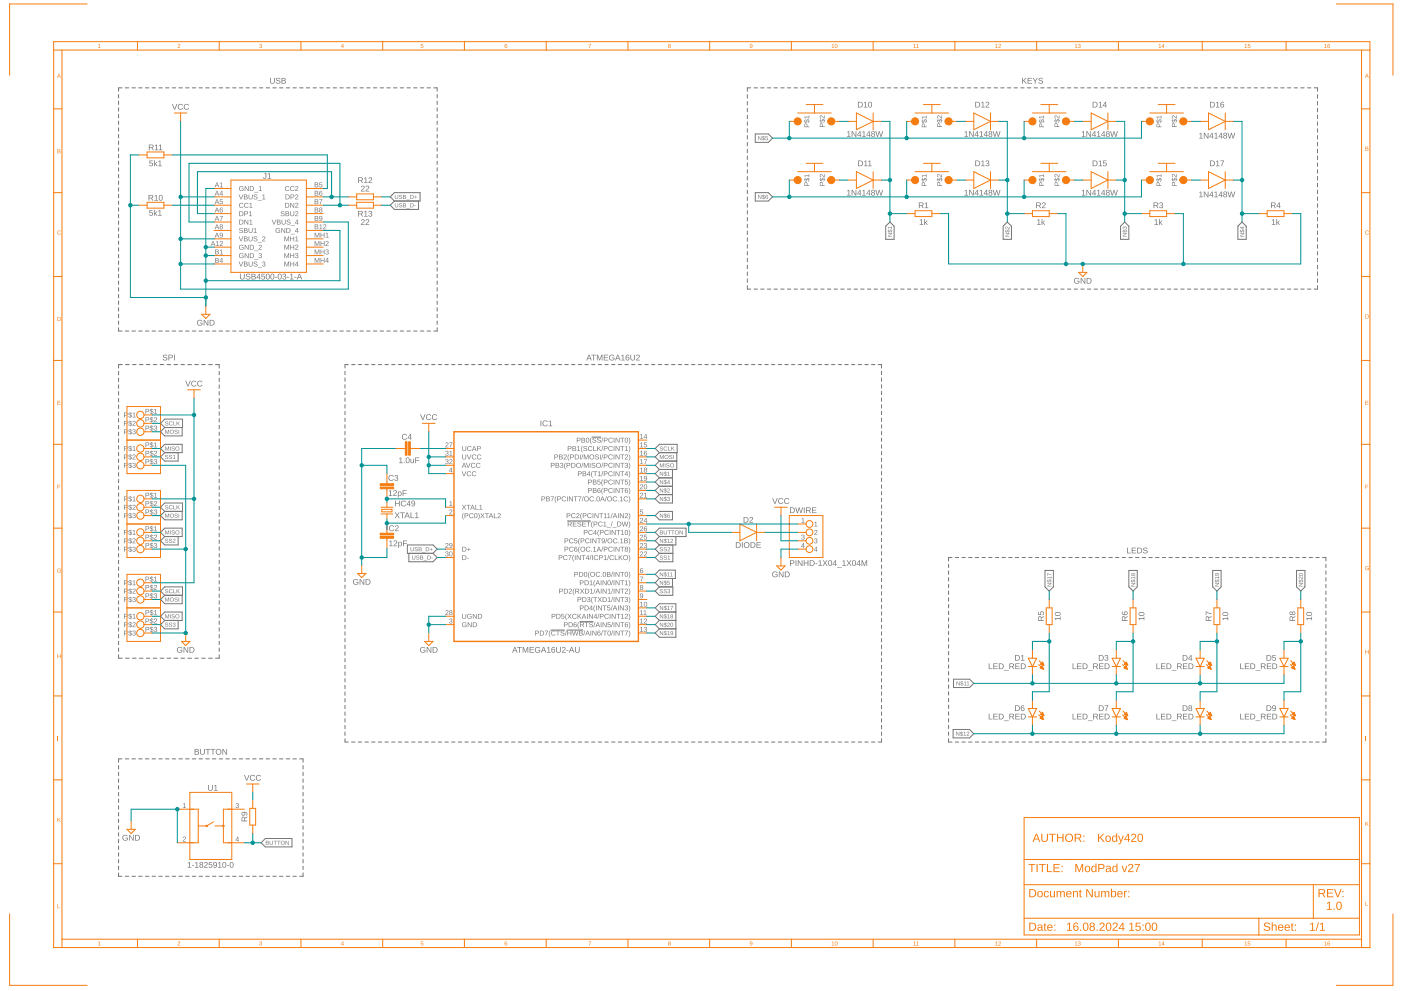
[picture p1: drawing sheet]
<svg xmlns="http://www.w3.org/2000/svg" width="420mm" height="297mm" viewBox="0 0 420 297" stroke-linecap="round" stroke-linejoin="round" font-family="sans-serif">
<g fill="none" stroke="#757575" stroke-width=".3">
<path d="M35.6 28.3v1M35.6 30.3v1M35.6 32.3v1M35.6 34.3v1M35.6 36.3v1M35.6 38.3v1M36.6 26.3h-1v1M37.6 26.3h1M39.6 26.3h1M41.6 26.3h1M43.6 26.3h1M45.6 26.3h1.1"/>
<path d="M47.6 26.3h1.1M49.6 26.3h1.1M51.6 26.3h1.1M53.7 26.3h1M55.7 26.3h1M57.7 26.3h1M59.7 26.3h1M61.7 26.3h1M63.7 26.3h1M65.7 26.3h1.1M67.8 26.3h1M69.8 26.3h1"/>
<path d="M71.8 26.3h1M73.8 26.3h1M75.8 26.3h1M77.8 26.3h1M79.8 26.3h1M81.8 26.3h1M83.8 26.3h1.1M85.9 26.3h1M87.9 26.3h1M89.9 26.3h1M91.9 26.3h1M93.9 26.3h1"/>
<path d="M95.9 26.3h1M97.9 26.3h1M99.9 26.3h1M101.9 26.3h1.1M103.9 26.3h1.1M106 26.3h1M108 26.3h1M110 26.3h1M112 26.3h1M114 26.3h1M116 26.3h1M118 26.3h1"/>
<path d="M120 26.3h1.1M122 26.3h1.1M124.1 26.3h1M126.1 26.3h1M128.1 26.3h1M130.1 26.3h1v1M131.1 28.3v1M131.1 30.3v1M131.1 32.3v1M131.1 34.3v1M131.1 36.3v1M131.1 38.3v1"/>
<path d="M35.6 40.3v1M35.6 42.3v1M35.6 44.3v1M35.6 46.3v1M35.6 48.3v1M35.6 50.3v1M35.6 52.3v1M35.6 54.3v1M35.6 56.3v1M35.6 58.3v1M131.1 40.3v1M131.1 42.3v1"/>
<path d="M131.1 44.3v1M131.1 46.3v1M131.1 48.3v1M131.1 50.3v1M131.1 52.3v1M131.1 54.3v1M131.1 56.3v1M131.1 58.3v1M35.6 60.3v1M35.6 62.3v1M35.6 64.3v1M35.6 66.3v1"/>
<path d="M35.6 68.3v1M35.6 70.3v1M35.6 72.3v1M35.6 74.3v1M35.6 76.3v1M35.6 78.3v1M131.1 60.3v1M131.1 62.3v1M131.1 64.3v1M131.1 66.3v1M131.1 68.3v1M131.1 70.3v1"/>
<path d="M131.1 72.3v1M131.1 74.3v1M131.1 76.3v1M131.1 78.3v1M35.6 80.2v1.1M35.6 82.3v.9M35.6 84.2v1.1M35.6 86.2v1M35.6 88.2v1M35.6 90.2v1M35.6 92.2v1M35.6 94.2v1"/>
<path d="M35.6 96.2v1M35.6 98.2v1h1M37.6 99.2h1M39.6 99.2h1M41.6 99.2h1M43.6 99.2h1M45.6 99.2h1.1M47.6 99.2h1.1M49.6 99.2h1.1M51.6 99.2h1.1M53.7 99.2h1M55.7 99.2h1"/>
<path d="M57.7 99.2h1M59.7 99.2h1M61.7 99.2h1M63.7 99.2h1M65.7 99.2h1.1M67.8 99.2h1M69.8 99.2h1M71.8 99.2h1M73.8 99.2h1M75.8 99.2h1M77.8 99.2h1M79.8 99.2h1"/>
<path d="M81.8 99.2h1M83.8 99.2h1.1M85.9 99.2h1M87.9 99.2h1M89.9 99.2h1M91.9 99.2h1M93.9 99.2h1M95.9 99.2h1M97.9 99.2h1M99.9 99.2h1M101.9 99.2h1.1M103.9 99.2h1.1"/>
<path d="M106 99.2h1M108 99.2h1M110 99.2h1M112 99.2h1M114 99.2h1M116 99.2h1M118 99.2h1M120 99.2h1.1M122 99.2h1.1M124.1 99.2h1M126.1 99.2h1M128.1 99.2h1"/>
<path d="M131.1 80.2v1.1M131.1 82.3v.9M131.1 84.2v1.1M131.1 86.2v1M131.1 88.2v1M131.1 90.2v1M131.1 92.2v1M131.1 94.2v1M131.1 96.2v1M131.1 98.2v1h-1"/>
</g>
<path d="M81 23.4h.2v1a.47 .47 0 0 0 .5 .5 .47 .47 0 0 0 .5-.5v-1h.2v1a.71 .71 0 0 1-.7 .7 .71 .71 0 0 1-.7-.7zM82.9 23.5a.79 .79 0 0 1 1.2 .2l-.2 .1a.39 .39 0 0 0-.5-.3 .39 .39 0 0 0-.3 .5 .72 .72 0 0 1 .7 .2 .72 .72 0 0 1 .1 .8h-.8l-.4-.3 .2-.1a.45 .45 0 0 0 .6 .4 .45 .45 0 0 0 .3-.6l-.7-.2a.42 .42 0 0 1-.3-.3 .42 .42 0 0 1 .1-.4zM84.4 23.4l1.2 .1v.4l-.3 .3a.46 .46 0 0 1 .5 .5 .46 .46 0 0 1-.7 .4h-.7zM84.7 23.5v.6l.7-.2-.1-.3zM84.7 24.3v.6l.8-.2-.2-.4z" fill="#757575"/>
<g fill="none" stroke="#757575" stroke-width=".3">
<path d="M35.6 111.3v1.1M35.6 113.3v1.1M35.6 115.4v1M35.6 117.4v1M35.6 119.4v1M36.7 109.3h-1.1v1M37.6 109.3h1.1M39.7 109.3h1.1M41.8 109.3h1.1M43.9 109.3h1.1M46 109.3h1M48 109.3h1.1"/>
<path d="M50.1 109.3h1.1M52.2 109.3h1.1M54.3 109.3h1.1M56.3 109.3h1.1M58.4 109.3h1.1M60.5 109.3h1.1M62.6 109.3h1.1M64.6 109.3h1.1v1M65.7 111.3v1.1M65.7 113.3v1.1M65.7 115.4v1M65.7 117.4v1"/>
<path d="M65.7 119.4v1M35.6 121.4v1M35.6 123.4v1.1M35.6 125.5v1M35.6 127.5v1M35.6 129.5v1.1M35.6 131.5v1.1M35.6 133.6v1M35.6 135.6v1M35.6 137.6v1M35.6 139.6v1.1M65.7 121.4v1"/>
<path d="M65.7 123.4v1.1M65.7 125.5v1M65.7 127.5v1M65.7 129.5v1.1M65.7 131.5v1.1M65.7 133.6v1M65.7 135.6v1M65.7 137.6v1M65.7 139.6v1.1M35.6 141.6v1.1M35.6 143.7v1M35.6 145.7v1"/>
<path d="M35.6 147.7v1M35.6 149.7v1.1M35.6 151.8v1M35.6 153.8v1M35.6 155.8v1M35.6 157.8v1.1M35.6 159.9v1M65.7 141.6v1.1M65.7 143.7v1M65.7 145.7v1M65.7 147.7v1M65.7 149.7v1.1"/>
<path d="M65.7 151.8v1M65.7 153.8v1M65.7 155.8v1M65.7 157.8v1.1M65.7 159.9v1M35.6 161.9v1M35.6 163.9v1M35.6 165.9v1M35.6 167.9v1.1M35.6 170v1M35.6 172v1M35.6 174v1"/>
<path d="M35.6 176v1.1M35.6 178.1v1M65.7 161.9v1M65.7 163.9v1M65.7 165.9v1M65.7 167.9v1.1M65.7 170v1M65.7 172v1M65.7 174v1M65.7 176v1.1M65.7 178.1v1M35.6 180.1v1"/>
<path d="M35.6 182.1v1M35.6 184.1v1M35.6 186.1v1.1M35.6 188.2v1M35.6 190.2v1M35.6 192.2v1M35.6 194.2v1.1M35.6 196.3v1h1.1M37.6 197.3h1.1M39.7 197.3h1.1M41.8 197.3h1.1M43.9 197.3h1.1"/>
<path d="M46 197.3h1M48 197.3h1.1M50.1 197.3h1.1M52.2 197.3h1.1M54.3 197.3h1.1M56.3 197.3h1.1M58.4 197.3h1.1M60.5 197.3h1.1M62.6 197.3h1.1M65.7 180.1v1M65.7 182.1v1M65.7 184.1v1"/>
<path d="M65.7 186.1v1.1M65.7 188.2v1M65.7 190.2v1M65.7 192.2v1M65.7 194.2v1.1M65.7 196.3v1h-1.1"/>
</g>
<path d="M49 106.4a.79 .79 0 0 1 1.2 .3h-.3a.39 .39 0 0 0-.4-.3 .39 .39 0 0 0-.3 .5 .72 .72 0 0 1 .7 .3 .72 .72 0 0 1 .1 .7l-.9 .1-.3-.4h.2a.45 .45 0 0 0 .5 .3 .45 .45 0 0 0 .4-.5l-.8-.2a.42 .42 0 0 1-.2-.4 .42 .42 0 0 1 .1-.4zM50.5 106.3h.7a.52 .52 0 0 1 .6 .5 .52 .52 0 0 1-.6 .6h-.5v.6h-.2zM50.7 106.5v.7l.9-.2-.2-.4zM52.2 106.3h.2v1.7h-.2z" fill="#757575"/>
<g fill="none" stroke="#757575" stroke-width=".3">
<path d="M284.5 169.1v1M284.5 171.1v1M284.5 173.1v1.1M284.5 175.2v1M284.5 177.2v1M284.5 179.2v1M285.5 167.1h-1v1M286.5 167.1h1M288.5 167.1h1M290.5 167.1h1M292.5 167.1h1M294.5 167.1h1"/>
<path d="M296.5 167.1h1M298.5 167.1h1M300.5 167.1h1M302.5 167.1h1M304.5 167.1h1M306.5 167.1h1M308.5 167.1h1M310.5 167.1h1M312.5 167.1h1M314.5 167.1h1M316.5 167.1h1M318.5 167.1h1"/>
<path d="M320.5 167.1h1M322.5 167.1h1.1M324.5 167.1h1M326.5 167.1h1.1M328.5 167.1h1M330.5 167.1h1.1M332.5 167.1h1.1M334.5 167.1h1.1M336.5 167.1h1.1M338.6 167.1h1M340.6 167.1h1M342.6 167.1h1"/>
<path d="M344.6 167.1h1M346.6 167.1h1M348.6 167.1h1M350.6 167.1h1M352.6 167.1h1M354.6 167.1h1M356.6 167.1h1M358.6 167.1h1M360.6 167.1h1M362.6 167.1h1M364.6 167.1h1M366.6 167.1h1"/>
<path d="M368.6 167.1h1M370.6 167.1h1M372.6 167.1h1M374.6 167.1h1M376.6 167.1h1M378.6 167.1h1M380.6 167.1h1M382.6 167.1h1M384.6 167.1h1M386.6 167.1h1M388.6 167.1h1M390.6 167.1h1"/>
<path d="M392.6 167.1h1M394.6 167.1h1M396.6 167.1h1v1M397.6 169.1v1M397.6 171.1v1M397.6 173.1v1.1M397.6 175.2v1M397.6 177.2v1M397.6 179.2v1M284.5 181.2v1M284.5 183.2v1M284.5 185.2v1"/>
<path d="M284.5 187.2v1M284.5 189.2v1M284.5 191.2v1.1M284.5 193.3v1M284.5 195.3v1M284.5 197.3v1M284.5 199.3v1M397.6 181.2v1M397.6 183.2v1M397.6 185.2v1M397.6 187.2v1M397.6 189.2v1"/>
<path d="M397.6 191.2v1.1M397.6 193.3v1M397.6 195.3v1M397.6 197.3v1M397.6 199.3v1M284.5 201.3v1M284.5 203.3v1M284.5 205.3v1M284.5 207.3v1M284.5 209.3v1.1M284.5 211.3v1.1M284.5 213.4v1"/>
<path d="M284.5 215.4v1M284.5 217.4v1M284.5 219.4v1M397.6 201.3v1M397.6 203.3v1M397.6 205.3v1M397.6 207.3v1M397.6 209.3v1.1M397.6 211.3v1.1M397.6 213.4v1M397.6 215.4v1M397.6 217.4v1"/>
<path d="M397.6 219.4v1M284.5 221.4v1h1M286.5 222.4h1M288.5 222.4h1M290.5 222.4h1M292.5 222.4h1M294.5 222.4h1M296.5 222.4h1M298.5 222.4h1M300.5 222.4h1M302.5 222.4h1M304.5 222.4h1"/>
<path d="M306.5 222.4h1M308.5 222.4h1M310.5 222.4h1M312.5 222.4h1M314.5 222.4h1M316.5 222.4h1M318.5 222.4h1M320.5 222.4h1M322.5 222.4h1.1M324.5 222.4h1M326.5 222.4h1.1M328.5 222.4h1"/>
<path d="M330.5 222.4h1.1M332.5 222.4h1.1M334.5 222.4h1.1M336.5 222.4h1.1M338.6 222.4h1M340.6 222.4h1M342.6 222.4h1M344.6 222.4h1M346.6 222.4h1M348.6 222.4h1M350.6 222.4h1M352.6 222.4h1"/>
<path d="M354.6 222.4h1M356.6 222.4h1M358.6 222.4h1M360.6 222.4h1M362.6 222.4h1M364.6 222.4h1M366.6 222.4h1M368.6 222.4h1M370.6 222.4h1M372.6 222.4h1M374.6 222.4h1M376.6 222.4h1"/>
<path d="M378.6 222.4h1M380.6 222.4h1M382.6 222.4h1M384.6 222.4h1M386.6 222.4h1M388.6 222.4h1M390.6 222.4h1M392.6 222.4h1M394.6 222.4h1M397.6 221.4v1h-1"/>
</g>
<path d="M338 164.2h.3v1.5h.8v.2h-1.1zM339.4 164.2h1.3v.1h-1.1v.6h1v.2h-1v.6h1.1v.2h-1.3zM341.1 164.2h.5a.85 .85 0 0 1 .9 .8 .85 .85 0 0 1-.8 .9h-.6zM341.3 164.3v1.4a.72 .72 0 0 0 1-.7 .72 .72 0 0 0-1-.7zM343 164.2a.79 .79 0 0 1 1.1 .3l-.2 .1a.39 .39 0 0 0-.5-.3 .39 .39 0 0 0-.2 .5 .72 .72 0 0 1 .7 .2 .72 .72 0 0 1 .1 .8h-.9l-.3-.4h.2a.45 .45 0 0 0 .5 .4 .45 .45 0 0 0 .4-.6l-.8-.2a.42 .42 0 0 1-.3-.3 .42 .42 0 0 1 .2-.5z" fill="#757575"/>
<g fill="none" stroke="#757575" stroke-width=".3">
<path d="M224.1 28.4v1M224.1 30.4v1.1M224.1 32.4v1.1M224.1 34.5v1.1M224.1 36.5v1.1M224.1 38.6v1M225.1 26.3h-1v1.1M226.1 26.3h1.1M228.1 26.3h1.1M230.1 26.3h1.1M232.1 26.3h1.1M234.1 26.3h1.1"/>
<path d="M236.1 26.3h1.1M238.1 26.3h1M240.1 26.3h1.1M242.1 26.3h1M244.1 26.3h1.1M246.1 26.3h1M248.1 26.3h1.1M250.1 26.3h1M252.1 26.3h1.1M254.1 26.3h1M256.1 26.3h1.1M258.1 26.3h1"/>
<path d="M260.1 26.3h1.1M262.1 26.3h1M264.1 26.3h1.1M266.1 26.3h1M268.1 26.3h1.1M270.1 26.3h1M272.1 26.3h1M274.1 26.3h1M276.1 26.3h1M278.1 26.3h1M280.1 26.3h1M282.1 26.3h1"/>
<path d="M284.1 26.3h1M286.1 26.3h1M288.1 26.3h1M290.1 26.3h1M292.1 26.3h1M294.1 26.3h1M296.1 26.3h1M298.1 26.3h1M300.1 26.3h1M302.1 26.3h1M304.1 26.3h1M306.1 26.3h1"/>
<path d="M308.1 26.3h1M310.1 26.3h1M312.1 26.3h1M314.1 26.3h1M316.1 26.3h1M318.1 26.3h1M320.1 26.3h1M322.1 26.3h1M324.1 26.3h1M326.1 26.3h1M328.1 26.3h1M330.1 26.3h1"/>
<path d="M332.1 26.3h1M334.1 26.3h1M336.1 26.3h1M338.1 26.3h1M340.1 26.3h1M342.1 26.3h1M344.1 26.3h1M346.1 26.3h1M348.1 26.3h1M350.1 26.3h1M352.1 26.3h1M354.1 26.3h1"/>
<path d="M356.1 26.3h1M358.1 26.3h1M360.1 26.3h1M362.1 26.3h1M364.1 26.3h1M366.1 26.3h1M368.1 26.3h1M370.1 26.3h1M372.1 26.3h1M374.1 26.3h1M376.1 26.3h1M378.1 26.3h1"/>
<path d="M380.1 26.3h1M382.1 26.3h1M384.1 26.3h1M386.1 26.3h1M388.1 26.3h1M390.1 26.3h1M392.1 26.3h1M394.1 26.3h1v1.1M395.1 28.4v1M395.1 30.4v1.1M395.1 32.4v1.1M395.1 34.5v1.1"/>
<path d="M395.1 36.5v1.1M395.1 38.6v1M224.1 40.6v1.1M224.1 42.7v1M224.1 44.7v1.1M224.1 46.8v1M224.1 48.8v1.1M224.1 50.9v1M224.1 52.9v1.1M224.1 54.9v1.1M224.1 57v1M224.1 59v1.1"/>
<path d="M395.1 40.6v1.1M395.1 42.7v1M395.1 44.7v1.1M395.1 46.8v1M395.1 48.8v1.1M395.1 50.9v1M395.1 52.9v1.1M395.1 54.9v1.1M395.1 57v1M395.1 59v1.1M224.1 61.1v1M224.1 63.1v1.1"/>
<path d="M224.1 65.2v1M224.1 67.2v1.1M224.1 69.3v1M224.1 71.3v1M224.1 73.3v1.1M224.1 75.4v1M224.1 77.4v1.1M224.1 79.5v1M395.1 61.1v1M395.1 63.1v1.1M395.1 65.2v1M395.1 67.2v1.1"/>
<path d="M395.1 69.3v1M395.1 71.3v1M395.1 73.3v1.1M395.1 75.4v1M395.1 77.4v1.1M395.1 79.5v1M224.1 81.5v1.1M224.1 83.6v1M224.1 85.6v1.1h1M226.1 86.7h1.1M228.1 86.7h1.1M230.1 86.7h1.1"/>
<path d="M232.1 86.7h1.1M234.1 86.7h1.1M236.1 86.7h1.1M238.1 86.7h1M240.1 86.7h1.1M242.1 86.7h1M244.1 86.7h1.1M246.1 86.7h1M248.1 86.7h1.1M250.1 86.7h1M252.1 86.7h1.1M254.1 86.7h1"/>
<path d="M256.1 86.7h1.1M258.1 86.7h1M260.1 86.7h1.1M262.1 86.7h1M264.1 86.7h1.1M266.1 86.7h1M268.1 86.7h1.1M270.1 86.7h1M272.1 86.7h1M274.1 86.7h1M276.1 86.7h1M278.1 86.7h1"/>
<path d="M280.1 86.7h1M282.1 86.7h1M284.1 86.7h1M286.1 86.7h1M288.1 86.7h1M290.1 86.7h1M292.1 86.7h1M294.1 86.7h1M296.1 86.7h1M298.1 86.7h1M300.1 86.7h1M302.1 86.7h1"/>
<path d="M304.1 86.7h1M306.1 86.7h1M308.1 86.7h1M310.1 86.7h1M312.1 86.7h1M314.1 86.7h1M316.1 86.7h1M318.1 86.7h1M320.1 86.7h1M322.1 86.7h1M324.1 86.7h1M326.1 86.7h1"/>
<path d="M328.1 86.7h1M330.1 86.7h1M332.1 86.7h1M334.1 86.7h1M336.1 86.7h1M338.1 86.7h1M340.1 86.7h1M342.1 86.7h1M344.1 86.7h1M346.1 86.7h1M348.1 86.7h1M350.1 86.7h1"/>
<path d="M352.1 86.7h1M354.1 86.7h1M356.1 86.7h1M358.1 86.7h1M360.1 86.7h1M362.1 86.7h1M364.1 86.7h1M366.1 86.7h1M368.1 86.7h1M370.1 86.7h1M372.1 86.7h1M374.1 86.7h1"/>
<path d="M376.1 86.7h1M378.1 86.7h1M380.1 86.7h1M382.1 86.7h1M384.1 86.7h1M386.1 86.7h1M388.1 86.7h1M390.1 86.7h1M392.1 86.7h1M395.1 81.5v1.1M395.1 83.6v1M395.1 85.6v1.1h-1"/>
</g>
<path d="M306.5 23.4h.3v.8l.8-.8h.3l-.8 .7 .9 1h-.3l-.7-.9-.2 .2v.7h-.3zM308.2 23.4h1.3v.1h-1.1v.6h1v.2h-1v.6h1.1v.2h-1.3zM309.7 23.4h.2l.6 .8 .5-.8h.2l-.6 1v.7h-.3v-.7zM311.6 23.5a.79 .79 0 0 1 1.2 .2l-.2 .1a.39 .39 0 0 0-.5-.3 .39 .39 0 0 0-.3 .5 .72 .72 0 0 1 .7 .2 .72 .72 0 0 1 .1 .8h-.8l-.4-.3 .2-.1a.45 .45 0 0 0 .6 .4 .45 .45 0 0 0 .3-.6l-.7-.2a.42 .42 0 0 1-.3-.3 .42 .42 0 0 1 .1-.4z" fill="#757575"/>
<g fill="none" stroke="#757575" stroke-width=".3">
<path d="M103.5 111.3v1M103.5 113.3v1M103.5 115.3v1M103.5 117.3v1M103.5 119.3v1M104.5 109.3h-1v1M105.5 109.3h1M107.4 109.3h1.1M109.5 109.3h1M111.4 109.3h1.1M113.5 109.3h.9M115.4 109.3h1.1"/>
<path d="M117.5 109.3h.9M119.4 109.3h1.1M121.4 109.3h1M123.4 109.3h1.1M125.4 109.3h1M127.4 109.3h1M129.4 109.3h1.1M131.4 109.3h1M133.4 109.3h1.1M135.4 109.3h1M137.4 109.3h1.1M139.4 109.3h1"/>
<path d="M141.4 109.3h1.1M143.4 109.3h1M145.4 109.3h1M147.4 109.3h1M149.4 109.3h1M151.4 109.3h1M153.4 109.3h1M155.4 109.3h1M157.4 109.3h1M159.4 109.3h1M161.4 109.3h1M163.4 109.3h1"/>
<path d="M165.4 109.3h1M167.4 109.3h1M169.4 109.3h1M171.4 109.3h1M173.4 109.3h1M175.4 109.3h1M177.4 109.3h1M179.4 109.3h1M181.4 109.3h1M183.4 109.3h1M185.4 109.3h1M187.4 109.3h1"/>
<path d="M189.4 109.3h1M191.4 109.3h1M193.4 109.3h1M195.4 109.3h1M197.4 109.3h1M199.4 109.3h1M201.4 109.3h1M203.4 109.3h1M205.4 109.3h1M207.4 109.3h1M209.4 109.3h1M211.4 109.3h1"/>
<path d="M213.4 109.3h1M215.4 109.3h1M217.4 109.3h1M219.4 109.3h1M221.4 109.3h1M223.4 109.3h1M225.4 109.3h1M227.4 109.3h1M229.4 109.3h1M231.4 109.3h1M233.4 109.3h1M235.4 109.3h1"/>
<path d="M237.4 109.3h1M239.4 109.3h1M241.4 109.3h1M243.4 109.3h1M245.4 109.3h1M247.4 109.3h1M249.4 109.3h1M251.4 109.3h1M253.4 109.3h1M255.4 109.3h1M257.4 109.3h1M259.4 109.3h1"/>
<path d="M261.4 109.3h1M263.4 109.3h1v1M264.4 111.3v1M264.4 113.3v1M264.4 115.3v1M264.4 117.3v1M264.4 119.3v1M103.5 121.3v1M103.5 123.3v1M103.5 125.3v1M103.5 127.3v1M103.5 129.3v1"/>
<path d="M103.5 131.3v1M103.5 133.3v1M103.5 135.3v1M103.5 137.3v1M103.5 139.3v1M264.4 121.3v1M264.4 123.3v1M264.4 125.3v1M264.4 127.3v1M264.4 129.3v1M264.4 131.3v1M264.4 133.3v1"/>
<path d="M264.4 135.3v1M264.4 137.3v1M264.4 139.3v1M103.5 141.3v1M103.5 143.3v1M103.5 145.3v1M103.5 147.3v1M103.5 149.3v1M103.5 151.3v1.1M103.5 153.3v1M103.5 155.3v1.1M103.5 157.4v.9"/>
<path d="M103.5 159.3v1.1M264.4 141.3v1M264.4 143.3v1M264.4 145.3v1M264.4 147.3v1M264.4 149.3v1M264.4 151.3v1.1M264.4 153.3v1M264.4 155.3v1.1M264.4 157.4v.9M264.4 159.3v1.1M103.5 161.4v1"/>
<path d="M103.5 163.3v1.1M103.5 165.4v1M103.5 167.4v1M103.5 169.4v1M103.5 171.4v1M103.5 173.4v1M103.5 175.4v1M103.5 177.4v1M103.5 179.4v1M264.4 161.4v1M264.4 163.3v1.1M264.4 165.4v1"/>
<path d="M264.4 167.4v1M264.4 169.4v1M264.4 171.4v1M264.4 173.4v1M264.4 175.4v1M264.4 177.4v1M264.4 179.4v1M103.5 181.4v1M103.5 183.4v1M103.5 185.4v1M103.5 187.4v1M103.5 189.4v1"/>
<path d="M103.5 191.4v1M103.5 193.4v1M103.5 195.4v1M103.5 197.4v1M103.5 199.4v1M264.4 181.4v1M264.4 183.4v1M264.4 185.4v1M264.4 187.4v1M264.4 189.4v1M264.4 191.4v1M264.4 193.4v1"/>
<path d="M264.4 195.4v1M264.4 197.4v1M264.4 199.4v1M103.5 201.4v1M103.5 203.4v1M103.5 205.4v1M103.5 207.4v1M103.5 209.4v1M103.5 211.4v1M103.5 213.4v1M103.5 215.4v1M103.5 217.4v1"/>
<path d="M103.5 219.4v1M264.4 201.4v1M264.4 203.4v1M264.4 205.4v1M264.4 207.4v1M264.4 209.4v1M264.4 211.4v1M264.4 213.4v1M264.4 215.4v1M264.4 217.4v1M264.4 219.4v1M103.5 221.4v1h1"/>
<path d="M105.5 222.4h1M107.4 222.4h1.1M109.5 222.4h1M111.4 222.4h1.1M113.5 222.4h.9M115.4 222.4h1.1M117.5 222.4h.9M119.4 222.4h1.1M121.4 222.4h1M123.4 222.4h1.1M125.4 222.4h1M127.4 222.4h1"/>
<path d="M129.4 222.4h1.1M131.4 222.4h1M133.4 222.4h1.1M135.4 222.4h1M137.4 222.4h1.1M139.4 222.4h1M141.4 222.4h1.1M143.4 222.4h1M145.4 222.4h1M147.4 222.4h1M149.4 222.4h1M151.4 222.4h1"/>
<path d="M153.4 222.4h1M155.4 222.4h1M157.4 222.4h1M159.4 222.4h1M161.4 222.4h1M163.4 222.4h1M165.4 222.4h1M167.4 222.4h1M169.4 222.4h1M171.4 222.4h1M173.4 222.4h1M175.4 222.4h1"/>
<path d="M177.4 222.4h1M179.4 222.4h1M181.4 222.4h1M183.4 222.4h1M185.4 222.4h1M187.4 222.4h1M189.4 222.4h1M191.4 222.4h1M193.4 222.4h1M195.4 222.4h1M197.4 222.4h1M199.4 222.4h1"/>
<path d="M201.4 222.4h1M203.4 222.4h1M205.4 222.4h1M207.4 222.4h1M209.4 222.4h1M211.4 222.4h1M213.4 222.4h1M215.4 222.4h1M217.4 222.4h1M219.4 222.4h1M221.4 222.4h1M223.4 222.4h1"/>
<path d="M225.4 222.4h1M227.4 222.4h1M229.4 222.4h1M231.4 222.4h1M233.4 222.4h1M235.4 222.4h1M237.4 222.4h1M239.4 222.4h1M241.4 222.4h1M243.4 222.4h1M245.4 222.4h1M247.4 222.4h1"/>
<path d="M249.4 222.4h1M251.4 222.4h1M253.4 222.4h1M255.4 222.4h1M257.4 222.4h1M259.4 222.4h1M261.4 222.4h1M264.4 221.4v1h-1"/>
</g>
<path d="M176.5 106.3h.3l.7 1.7h-.3l-.2-.5h-.7l-.2 .5h-.3zM176.7 106.5l-.4 .9h.7zM177.4 106.3h1.4v.2h-.6v1.5h-.3v-1.5h-.5zM179 106.3h.3l.5 1.5 .6-1.5h.3v1.7h-.2v-1.5l-.6 1.5-.7-1.5v1.5h-.2zM181.1 106.3h1.3v.2h-1.1v.6h1v.2h-1v.5h1.1v.2h-1.3zM182.9 106.5a.89 .89 0 0 1 1.3 .2l-.2 .1a.67 .67 0 0 0-.9 0 .67 .67 0 0 0 0 .9 .67 .67 0 0 0 1 0v-.3h-.6v-.2h.8v.6a.93 .93 0 0 1-1.4 .1 .93 .93 0 0 1 0-1.4zM185.1 106.3h.3l.7 1.7h-.2l-.2-.5h-.8l-.2 .5h-.2zM185.3 106.5l-.3 .9h.6zM186.3 106.6l.6-.3v1.5h.5v.2h-1.1v-.2h.4v-1.3l-.4 .3zM187.9 106.4l.5-.1 .3 .4-.7-.2-.2 .7a.56 .56 0 0 1 .9 .2 .56 .56 0 0 1-.5 .8 .56 .56 0 0 1-.6-.7zM187.8 107.5a.36 .36 0 0 0 .7 0 .36 .36 0 0 0-.7 0zM189 106.3h.3v1.1a.47 .47 0 0 0 .5 .5 .47 .47 0 0 0 .4-.5v-1.1h.3v1.1a.71 .71 0 0 1-.7 .7 .71 .71 0 0 1-.8-.7zM191 106.4a.58 .58 0 0 1 .8 .3 .58 .58 0 0 1-.5 .8l-.3 .3h.9v.2h-1.1l.7-.9a.34 .34 0 0 0 0-.6 .34 .34 0 0 0-.5 .3l-.2-.1z" fill="#757575"/>
<g fill="none" stroke="#757575" stroke-width=".3">
<path d="M35.6 229.5v1M35.6 231.5v1M35.6 233.5v1M35.6 235.5v1M35.6 237.5v1M35.6 239.5v1M36.6 227.5h-1v1M37.6 227.5h1M39.6 227.5h1M41.6 227.5h1M43.6 227.5h1M45.6 227.5h1.1"/>
<path d="M47.6 227.5h1.1M49.6 227.5h1.1M51.6 227.5h1.1M53.7 227.5h1M55.7 227.5h1M57.7 227.5h1M59.7 227.5h1M61.7 227.5h1M63.7 227.5h1M65.7 227.5h1.1M67.7 227.5h1.1M69.7 227.5h1.1"/>
<path d="M71.8 227.5h1M73.8 227.5h1M75.8 227.5h1M77.8 227.5h1M79.8 227.5h1M81.8 227.5h1M83.8 227.5h1.1M85.8 227.5h1.1M87.8 227.5h1.1M89.9 227.5h1v1M90.9 229.5v1M90.9 231.5v1"/>
<path d="M90.9 233.5v1M90.9 235.5v1M90.9 237.5v1M90.9 239.5v1M35.6 241.5v1M35.6 243.5v1.1M35.6 245.6v1M35.6 247.6v1M35.6 249.6v1M35.6 251.6v1M35.6 253.6v1M35.6 255.6v1"/>
<path d="M35.6 257.6v1M35.6 259.6v1M90.9 241.5v1M90.9 243.5v1.1M90.9 245.6v1M90.9 247.6v1M90.9 249.6v1M90.9 251.6v1M90.9 253.6v1M90.9 255.6v1M90.9 257.6v1M90.9 259.6v1"/>
<path d="M35.6 261.6v1.1h1M37.6 262.7h1M39.6 262.7h1M41.6 262.7h1M43.6 262.7h1M45.6 262.7h1.1M47.6 262.7h1.1M49.6 262.7h1.1M51.6 262.7h1.1M53.7 262.7h1M55.7 262.7h1M57.7 262.7h1"/>
<path d="M59.7 262.7h1M61.7 262.7h1M63.7 262.7h1M65.7 262.7h1.1M67.7 262.7h1.1M69.7 262.7h1.1M71.8 262.7h1M73.8 262.7h1M75.8 262.7h1M77.8 262.7h1M79.8 262.7h1M81.8 262.7h1"/>
<path d="M83.8 262.7h1.1M85.8 262.7h1.1M87.8 262.7h1.1M90.9 261.6v1.1h-1"/>
</g>
<g fill="#757575">
<path d="M134.8 150.5l.5-.3v1.3l.4 .2h-.9l.3-.2v-1.1l-.3 .2z"/>
<path d="M134.9 152.8a.5 .5 0 0 1 .7 .2 .5 .5 0 0 1-.4 .7l-.3 .3h.8v.2h-1l.7-.9a.28 .28 0 0 0-.1-.4 .28 .28 0 0 0-.4 .2h-.2z"/>
<path d="M58.4 224.5l1.1 .2 .1 .3-.3 .3a.46 .46 0 0 1 .4 .6 .46 .46 0 0 1-.6 .3h-.7zM58.6 224.7v.5l.7-.1v-.4zM58.6 225.4v.6l.8-.2-.1-.4zM60 224.5h.2v1.1a.47 .47 0 0 0 .5 .4 .47 .47 0 0 0 .5-.5v-1h.2v1.1a.71 .71 0 0 1-.7 .6 .71 .71 0 0 1-.7-.6zM61.7 224.5h1.4v.2h-.6v1.5h-.3v-1.5h-.5zM63.2 224.5h1.4v.2h-.6v1.5h-.2v-1.5h-.6zM64.6 225.3a.9 .9 0 0 1 1.8 0 .9 .9 0 0 1-1.8 0zM64.8 225.3a.7 .7 0 0 0 1.4 0 .7 .7 0 0 0-1.4 0zM66.7 224.5h.3l.9 1.5v-1.5h.2v1.7h-.3l-.9-1.5v1.5h-.2z"/>
<path d="M154.3 193.9h.2l.7 1.7h-.2l-.2-.5h-.8l-.2 .5h-.2zM154.4 194.1l-.3 .9h.6zM155.1 193.9h1.4v.2h-.6v1.5h-.2v-1.5h-.6zM156.8 193.9h.3l.5 1.5 .5-1.5h.3v1.7h-.2v-1.5l-.5 1.5-.7-1.5v1.5h-.2zM158.8 193.9h1.3v.2h-1v.6h.9v.2h-.9v.6h1.1v.1h-1.4zM160.6 194.1a.89 .89 0 0 1 1.4 .2l-.2 .1a.67 .67 0 0 0-1 0 .67 .67 0 0 0 0 1 .67 .67 0 0 0 1-.1v-.3h-.5v-.2h.7v.6a.93 .93 0 0 1-1.3 .1 .93 .93 0 0 1-.1-1.4zM162.9 193.9h.3l.6 1.7h-.2l-.2-.5h-.8l-.2 .5h-.2zM163 194.1l-.3 .9h.6zM164.1 194.2l.6-.3v1.6h.4v.1h-1.1v-.1h.5v-1.4l-.4 .3zM165.6 194l.6-.1 .2 .4-.6-.2-.2 .7a.56 .56 0 0 1 .8 .2 .56 .56 0 0 1-.4 .8 .56 .56 0 0 1-.6-.7zM165.5 195.1a.4 .4 0 0 0 .8 0 .4 .4 0 0 0-.8 0zM166.8 193.9h.2v1.1a.47 .47 0 0 0 .5 .5 .47 .47 0 0 0 .5-.5v-1.1h.2v1.1a.71 .71 0 0 1-.7 .7 .71 .71 0 0 1-.7-.7zM168.7 194a.58 .58 0 0 1 .9 .3 .58 .58 0 0 1-.5 .8l-.3 .4h.8v.1h-1.1l.7-.9a.34 .34 0 0 0 .1-.6 .34 .34 0 0 0-.6 .3h-.2zM169.9 194.9h.6v.2h-.6zM171.3 193.9h.3l.6 1.7h-.2l-.2-.5h-.8l-.2 .5h-.2zM171.4 194.1l-.3 .9h.6zM172.4 193.9h.3v1.1a.47 .47 0 0 0 .4 .5 .47 .47 0 0 0 .5-.5v-1.1h.2v1.1a.71 .71 0 0 1-.7 .7 .71 .71 0 0 1-.7-.7z"/>
<path d="M296.5 198.9h.3v1.5h.8v.2h-1.1zM297.9 198.9h1.3v.1h-1.1v.6h1v.2h-1v.6h1.1v.2h-1.3zM299.5 198.9h.6a.85 .85 0 0 1 .9 .8 .85 .85 0 0 1-.8 .9h-.7zM299.8 199v1.4a.72 .72 0 0 0 1-.7 .72 .72 0 0 0-1-.7zM301.1 200.9h1.4v.1h-1.4zM302.7 198.9h.8a.49 .49 0 0 1 .6 .3 .49 .49 0 0 1-.4 .6l.5 .8h-.3l-.4-.8h-.6v.8h-.2zM302.9 199v.7h.6a.32 .32 0 0 0 .4-.4 .32 .32 0 0 0-.4-.3zM304.5 198.9h1.3v.1h-1.1v.6h1v.2h-1v.6h1.1v.2h-1.3zM306.2 198.9h.5a.85 .85 0 0 1 .9 .8 .85 .85 0 0 1-.8 .9h-.6zM306.4 199v1.4a.72 .72 0 0 0 1-.7 .72 .72 0 0 0-1-.7z"/>
<path d="M126.2 194.1a.89 .89 0 0 1 1.3 .2l-.2 .1a.67 .67 0 0 0-.9 0 .67 .67 0 0 0 0 1 .67 .67 0 0 0 1-.1v-.3h-.5v-.2h.7v.6a.93 .93 0 0 1-1.3 .1 .93 .93 0 0 1-.1-1.4zM128 193.9h.2l1 1.5v-1.5h.2v1.7h-.3l-.9-1.4v1.4h-.2zM129.8 193.9h.5a.85 .85 0 0 1 .9 .8 .85 .85 0 0 1-.8 .9h-.6zM130 194.1v1.4a.72 .72 0 0 0 1-.7 .72 .72 0 0 0-1-.7z"/>
<path d="M126 124.2h.2l.6 1.5 .6-1.5h.2l-.7 1.7h-.2zM128 124.4a.85 .85 0 0 1 1.3 .2l-.2 .1a.63 .63 0 0 0-1-.1 .63 .63 0 0 0 .1 .9 .63 .63 0 0 0 .9-.1l.2 .1a.87 .87 0 0 1-1.3 .2 .87 .87 0 0 1 0-1.3zM129.8 124.4a.85 .85 0 0 1 1.3 .2l-.2 .1a.63 .63 0 0 0-1-.1 .63 .63 0 0 0 .1 .9 .63 .63 0 0 0 .9-.1l.2 .1a.87 .87 0 0 1-1.3 .2 .87 .87 0 0 1 0-1.3z"/>
<path d="M106.1 173.8a.89 .89 0 0 1 1.3 .1l-.2 .1a.67 .67 0 0 0-.9 0 .67 .67 0 0 0 0 1 .67 .67 0 0 0 1-.1v-.3h-.5v-.2h.7v.6a.93 .93 0 0 1-1.4 .1 .93 .93 0 0 1 0-1.3zM107.9 173.6h.2l.9 1.4v-1.4h.2v1.7h-.2l-.9-1.5v1.5h-.2zM109.6 173.6h.6a.85 .85 0 0 1 .9 .8 .85 .85 0 0 1-.8 .9h-.7zM109.9 173.8v1.3a.72 .72 0 0 0 1-.7 .72 .72 0 0 0-1-.6z"/>
<path d="M275.9 66l.6-.3v1.5h.4v.2h-1.1v-.2h.5v-1.3l-.4 .3zM277.2 65.6h.2v1.1l.6-.6h.2l-.5 .6 .6 .7h-.3l-.4-.6-.2 .6h-.2z"/>
<path d="M311.1 66l.6-.3v1.5h.4v.2h-1.1v-.2h.5v-1.3l-.4 .3zM312.4 65.6h.2v1.1l.6-.6h.2l-.5 .6 .6 .7h-.3l-.4-.6-.2 .6h-.2z"/>
<path d="M346.3 66l.6-.3v1.5h.4v.2h-1.1v-.2h.5v-1.3l-.4 .3zM347.6 65.6h.2v1.1l.6-.6h.2l-.5 .6 .6 .7h-.3l-.4-.6-.2 .6h-.2z"/>
<path d="M381.5 66l.6-.3v1.5h.4v.2h-1.1v-.2h.5v-1.3l-.4 .3zM382.8 65.6h.2v1.1l.6-.6h.2l-.5 .6 .6 .7h-.3l-.4-.6-.2 .6h-.2z"/>
<path d="M322.3 83.5a.89 .89 0 0 1 1.4 .2l-.2 .1a.67 .67 0 0 0-1 0 .67 .67 0 0 0 0 .9 .67 .67 0 0 0 1 0v-.3h-.5v-.2h.7v.6a.93 .93 0 0 1-1.3 0 .93 .93 0 0 1-.1-1.3zM324.1 83.3h.3l.9 1.5v-1.5h.2v1.7h-.3l-.9-1.4v1.4h-.2zM325.9 83.3h.5a.85 .85 0 0 1 1 .8 .85 .85 0 0 1-.9 .9h-.6zM326.1 83.5v1.3a.72 .72 0 0 0 1-.6 .72 .72 0 0 0-1-.7z"/>
<path d="M220.7 162.5h.5a.85 .85 0 0 1 1 .8 .85 .85 0 0 1-.9 .9h-.6zM220.9 162.7v1.3a.72 .72 0 0 0 1-.6 .72 .72 0 0 0-1-.7zM222.5 162.5h.2v1.7h-.2zM223 163.4a.9 .9 0 0 1 1.8 0 .9 .9 0 0 1-1.8 0zM223.2 163.4a.67 .67 0 0 0 1.3 0 .67 .67 0 0 0-1.3 0zM225.1 162.5h.5a.85 .85 0 0 1 1 .8 .85 .85 0 0 1-.9 .9h-.6zM225.3 162.7v1.3a.72 .72 0 0 0 1-.6 .72 .72 0 0 0-1-.7zM226.9 162.5h1.3v.2h-1.1v.5h1v.2h-1v.6h1.1v.2h-1.3z"/>
<path d="M321.7 198.9h.2v1.5h.9v.2h-1.1zM323 198.9h1.3v.1h-1v.6h1v.2h-1v.6h1.1v.2h-1.4zM324.7 198.9h.6a.85 .85 0 0 1 .9 .8 .85 .85 0 0 1-.9 .9h-.6zM324.9 199v1.4a.72 .72 0 0 0 1-.7 .72 .72 0 0 0-1-.7zM326.2 200.9h1.5v.1h-1.5zM327.9 198.9h.8a.49 .49 0 0 1 .6 .3 .49 .49 0 0 1-.5 .6l.5 .8h-.2l-.5-.8h-.5v.8h-.2zM328.1 199v.7h.5a.32 .32 0 0 0 .4-.4 .32 .32 0 0 0-.4-.3zM329.6 198.9h1.3v.1h-1v.6h1v.2h-1v.6h1.1v.2h-1.4zM331.3 198.9h.6a.85 .85 0 0 1 .9 .8 .85 .85 0 0 1-.9 .9h-.6zM331.5 199v1.4a.72 .72 0 0 0 1-.7 .72 .72 0 0 0-1-.7z"/>
<path d="M346.8 198.9h.2v1.5h.9v.2h-1.1zM348.2 198.9h1.3v.1h-1.1v.6h1v.2h-1v.6h1.1v.2h-1.3zM349.8 198.9h.6a.85 .85 0 0 1 .9 .8 .85 .85 0 0 1-.8 .9h-.7zM350.1 199v1.4a.72 .72 0 0 0 1-.7 .72 .72 0 0 0-1-.7zM351.4 200.9h1.4v.1h-1.4zM353 198.9h.8a.49 .49 0 0 1 .6 .3 .49 .49 0 0 1-.4 .6l.5 .8h-.3l-.4-.8h-.6v.8h-.2zM353.2 199v.7h.6a.32 .32 0 0 0 .4-.4 .32 .32 0 0 0-.4-.3zM354.8 198.9h1.3v.1h-1.1v.6h1v.2h-1v.6h1.1v.2h-1.3zM356.4 198.9h.6a.85 .85 0 0 1 .9 .8 .85 .85 0 0 1-.8 .9h-.7zM356.7 199v1.4a.72 .72 0 0 0 1-.7 .72 .72 0 0 0-1-.7z"/>
<path d="M372 198.9h.2v1.5h.8v.2h-1zM373.3 198.9h1.3v.1h-1v.6h.9v.2h-.9v.6h1.1v.2h-1.4zM375 198.9h.5a.85 .85 0 0 1 .9 .8 .85 .85 0 0 1-.8 .9h-.6zM375.2 199v1.4a.72 .72 0 0 0 1-.7 .72 .72 0 0 0-1-.7zM376.5 200.9h1.5v.1h-1.5zM378.1 198.9h.8a.49 .49 0 0 1 .6 .3 .49 .49 0 0 1-.4 .6l.5 .8h-.3l-.4-.8h-.5v.8h-.3zM378.4 199v.7h.5a.32 .32 0 0 0 .4-.4 .32 .32 0 0 0-.4-.3zM379.9 198.9h1.3v.1h-1v.6h1v.2h-1v.6h1.1v.2h-1.4zM381.6 198.9h.5a.85 .85 0 0 1 1 .8 .85 .85 0 0 1-.9 .9h-.6zM381.8 199v1.4a.72 .72 0 0 0 1-.7 .72 .72 0 0 0-1-.7z"/>
<path d="M296.5 213.9h.3v1.6h.8v.1h-1.1zM297.9 213.9h1.3v.2h-1.1v.6h1v.2h-1v.6h1.1v.1h-1.3zM299.5 213.9h.6a.85 .85 0 0 1 .9 .8 .85 .85 0 0 1-.8 .9h-.7zM299.8 214.1v1.4a.72 .72 0 0 0 1-.7 .72 .72 0 0 0-1-.7zM301.1 216h1.4v.1h-1.4zM302.7 213.9h.8a.49 .49 0 0 1 .6 .4 .49 .49 0 0 1-.4 .6l.5 .7h-.3l-.4-.7h-.6v.7h-.2zM302.9 214.1v.6h.6a.32 .32 0 0 0 .4-.3 .32 .32 0 0 0-.4-.3zM304.5 213.9h1.3v.2h-1.1v.6h1v.2h-1v.6h1.1v.1h-1.3zM306.2 213.9h.5a.85 .85 0 0 1 .9 .8 .85 .85 0 0 1-.8 .9h-.6zM306.4 214.1v1.4a.72 .72 0 0 0 1-.7 .72 .72 0 0 0-1-.7z"/>
<path d="M321.7 213.9h.2v1.6h.9v.1h-1.1zM323 213.9h1.3v.2h-1v.6h1v.2h-1v.6h1.1v.1h-1.4zM324.7 213.9h.6a.85 .85 0 0 1 .9 .8 .85 .85 0 0 1-.9 .9h-.6zM324.9 214.1v1.4a.72 .72 0 0 0 1-.7 .72 .72 0 0 0-1-.7zM326.2 216h1.5v.1h-1.5zM327.9 213.9h.8a.49 .49 0 0 1 .6 .4 .49 .49 0 0 1-.5 .6l.5 .7h-.2l-.5-.7h-.5v.7h-.2zM328.1 214.1v.6h.5a.32 .32 0 0 0 .4-.3 .32 .32 0 0 0-.4-.3zM329.6 213.9h1.3v.2h-1v.6h1v.2h-1v.6h1.1v.1h-1.4zM331.3 213.9h.6a.85 .85 0 0 1 .9 .8 .85 .85 0 0 1-.9 .9h-.6zM331.5 214.1v1.4a.72 .72 0 0 0 1-.7 .72 .72 0 0 0-1-.7z"/>
<path d="M346.8 213.9h.2v1.6h.9v.1h-1.1zM348.2 213.9h1.3v.2h-1.1v.6h1v.2h-1v.6h1.1v.1h-1.3zM349.8 213.9h.6a.85 .85 0 0 1 .9 .8 .85 .85 0 0 1-.8 .9h-.7zM350.1 214.1v1.4a.72 .72 0 0 0 1-.7 .72 .72 0 0 0-1-.7zM351.4 216h1.4v.1h-1.4zM353 213.9h.8a.49 .49 0 0 1 .6 .4 .49 .49 0 0 1-.4 .6l.5 .7h-.3l-.4-.7h-.6v.7h-.2zM353.2 214.1v.6h.6a.32 .32 0 0 0 .4-.3 .32 .32 0 0 0-.4-.3zM354.8 213.9h1.3v.2h-1.1v.6h1v.2h-1v.6h1.1v.1h-1.3zM356.4 213.9h.6a.85 .85 0 0 1 .9 .8 .85 .85 0 0 1-.8 .9h-.7zM356.7 214.1v1.4a.72 .72 0 0 0 1-.7 .72 .72 0 0 0-1-.7z"/>
<path d="M372 213.9h.2v1.6h.8v.1h-1zM373.3 213.9h1.3v.2h-1v.6h.9v.2h-.9v.6h1.1v.1h-1.4zM375 213.9h.5a.85 .85 0 0 1 .9 .8 .85 .85 0 0 1-.8 .9h-.6zM375.2 214.1v1.4a.72 .72 0 0 0 1-.7 .72 .72 0 0 0-1-.7zM376.5 216h1.5v.1h-1.5zM378.1 213.9h.8a.49 .49 0 0 1 .6 .4 .49 .49 0 0 1-.4 .6l.5 .7h-.3l-.4-.7h-.5v.7h-.3zM378.4 214.1v.6h.5a.32 .32 0 0 0 .4-.3 .32 .32 0 0 0-.4-.3zM379.9 213.9h1.3v.2h-1v.6h1v.2h-1v.6h1.1v.1h-1.4zM381.6 213.9h.5a.85 .85 0 0 1 1 .8 .85 .85 0 0 1-.9 .9h-.6zM381.8 214.1v1.4a.72 .72 0 0 0 1-.7 .72 .72 0 0 0-1-.7z"/>
<path d="M316.4 185.2h1.5v-.4h.2v1.1h-.2v-.4h-1.3l.2 .4h-.2zM316.4 183.7a.82 .82 0 0 1 1.1-.3 .82 .82 0 0 1 .4 1.1 .84 .84 0 0 1-1.1 .1 .84 .84 0 0 1-.4-.9zM316.6 183.9a.67 .67 0 0 0 .6 .5 .67 .67 0 0 0 .7-.5l-.7-.2z"/>
<path d="M341.5 185.2h1.5v-.4h.2v1.1h-.2v-.4h-1.3l.3 .4h-.2zM341.6 183.7a.82 .82 0 0 1 1.1-.3 .82 .82 0 0 1 .3 1.1 .84 .84 0 0 1-1 .1 .84 .84 0 0 1-.4-.9zM341.7 183.9a.67 .67 0 0 0 .6 .5 .67 .67 0 0 0 .7-.5l-.7-.2z"/>
<path d="M366.6 185.2h1.5v-.4h.2v1.1h-.2v-.4h-1.3l.3 .4h-.2zM366.7 183.7a.82 .82 0 0 1 1.1-.3 .82 .82 0 0 1 .3 1.1 .84 .84 0 0 1-1 .1 .84 .84 0 0 1-.4-.9zM366.8 183.9a.67 .67 0 0 0 .7 .5 .67 .67 0 0 0 .6-.5l-.6-.2z"/>
<path d="M391.8 185.2h1.5v-.4h.2v1.1h-.2v-.4h-1.3l.3 .4h-.3zM391.8 183.7a.82 .82 0 0 1 1.1-.3 .82 .82 0 0 1 .4 1.1 .84 .84 0 0 1-1 .1 .84 .84 0 0 1-.5-.9zM392 183.9a.67 .67 0 0 0 .6 .5 .67 .67 0 0 0 .7-.5l-.7-.2z"/>
<path d="M254.1 39.6l.6-.3v1.5h.4v.2h-1.1v-.2h.5v-1.3l-.4 .3zM255.4 39.3h.3l.9 1.5v-1.5h.2v1.7h-.3l-.9-1.4v1.4h-.2zM257.8 39.3h.3v1.2h.2l-.2 .1v.4h-.2v-.4h-.8zM257.9 39.6l-.6 .9h.6zM258.6 39.6l.6-.3v1.5h.4v.2h-1v-.2h.4v-1.3l-.4 .3zM260.6 39.3h.2v1.2h.3l-.3 .1v.4h-.2v-.4h-.8zM260.6 39.6l-.6 .9h.6zM261.4 39.4a.5 .5 0 0 1 .8-.1 .5 .5 0 0 1-.1 .8 .49 .49 0 0 1 .1 .8 .49 .49 0 0 1-.8 0 .49 .49 0 0 1 .2-.8l-.3-.2zM261.5 39.7a.32 .32 0 0 0 .6 0 .32 .32 0 0 0-.6 0zM261.5 40.5a.35 .35 0 0 0 .7 0 .35 .35 0 0 0-.7 0zM262.5 39.3h.3l.4 1.5 .4-1.5h.2l.4 1.5 .4-1.5h.2l-.5 1.7h-.2l-.4-1.4-.4 1.4h-.3z"/>
<path d="M254.1 57.2l.6-.3v1.5h.4v.2h-1.1v-.2h.5v-1.3l-.4 .3zM255.4 56.9h.3l.9 1.5v-1.5h.2v1.7h-.3l-.9-1.4v1.4h-.2zM257.8 56.9h.3v1.2h.2l-.2 .1v.4h-.2v-.4h-.8zM257.9 57.2l-.6 .9h.6zM258.6 57.2l.6-.3v1.5h.4v.2h-1v-.2h.4v-1.3l-.4 .3zM260.6 56.9h.2v1.2h.3l-.3 .1v.4h-.2v-.4h-.8zM260.6 57.2l-.6 .9h.6zM261.4 57a.5 .5 0 0 1 .8-.1 .5 .5 0 0 1-.1 .8 .49 .49 0 0 1 .1 .8 .49 .49 0 0 1-.8 0 .49 .49 0 0 1 .2-.8l-.3-.2zM261.5 57.3a.32 .32 0 0 0 .6 0 .32 .32 0 0 0-.6 0zM261.5 58.1a.35 .35 0 0 0 .7 0 .35 .35 0 0 0-.7 0zM262.5 56.9h.3l.4 1.5 .4-1.5h.2l.4 1.5 .4-1.5h.2l-.5 1.7h-.2l-.4-1.4-.4 1.4h-.3z"/>
<path d="M289.3 39.6l.6-.3v1.5h.4v.2h-1.1v-.2h.5v-1.3l-.4 .3zM290.6 39.3h.3l.9 1.5v-1.5h.2v1.7h-.3l-.9-1.4v1.4h-.2zM293 39.3h.3v1.2h.2l-.2 .1v.4h-.2v-.4h-.8zM293.1 39.6l-.6 .9h.6zM293.8 39.6l.6-.3v1.5h.4v.2h-1v-.2h.4v-1.3l-.4 .3zM295.8 39.3h.2v1.2h.3l-.3 .1v.4h-.2v-.4h-.8zM295.8 39.6l-.6 .9h.6zM296.6 39.4a.5 .5 0 0 1 .8-.1 .5 .5 0 0 1-.1 .8 .49 .49 0 0 1 .1 .8 .49 .49 0 0 1-.8 0 .49 .49 0 0 1 .2-.8l-.3-.2zM296.7 39.7a.32 .32 0 0 0 .6 0 .32 .32 0 0 0-.6 0zM296.7 40.5a.35 .35 0 0 0 .7 0 .35 .35 0 0 0-.7 0zM297.7 39.3h.3l.4 1.5 .4-1.5h.2l.4 1.5 .4-1.5h.2l-.5 1.7h-.2l-.4-1.4-.4 1.4h-.3z"/>
<path d="M289.3 57.2l.6-.3v1.5h.4v.2h-1.1v-.2h.5v-1.3l-.4 .3zM290.6 56.9h.3l.9 1.5v-1.5h.2v1.7h-.3l-.9-1.4v1.4h-.2zM293 56.9h.3v1.2h.2l-.2 .1v.4h-.2v-.4h-.8zM293.1 57.2l-.6 .9h.6zM293.8 57.2l.6-.3v1.5h.4v.2h-1v-.2h.4v-1.3l-.4 .3zM295.8 56.9h.2v1.2h.3l-.3 .1v.4h-.2v-.4h-.8zM295.8 57.2l-.6 .9h.6zM296.6 57a.5 .5 0 0 1 .8-.1 .5 .5 0 0 1-.1 .8 .49 .49 0 0 1 .1 .8 .49 .49 0 0 1-.8 0 .49 .49 0 0 1 .2-.8l-.3-.2zM296.7 57.3a.32 .32 0 0 0 .6 0 .32 .32 0 0 0-.6 0zM296.7 58.1a.35 .35 0 0 0 .7 0 .35 .35 0 0 0-.7 0zM297.7 56.9h.3l.4 1.5 .4-1.5h.2l.4 1.5 .4-1.5h.2l-.5 1.7h-.2l-.4-1.4-.4 1.4h-.3z"/>
<path d="M324.5 39.6l.6-.3v1.5h.4v.2h-1.1v-.2h.5v-1.3l-.4 .3zM325.8 39.3h.3l.9 1.5v-1.5h.2v1.7h-.3l-.9-1.4v1.4h-.2zM328.2 39.3h.3v1.2h.2l-.2 .1v.4h-.2v-.4h-.8zM328.3 39.6l-.6 .9h.6zM329 39.6l.6-.3v1.5h.4v.2h-1v-.2h.4v-1.3l-.4 .3zM331 39.3h.2v1.2h.3l-.3 .1v.4h-.2v-.4h-.8zM331 39.6l-.6 .9h.6zM331.8 39.4a.5 .5 0 0 1 .8-.1 .5 .5 0 0 1-.1 .8 .49 .49 0 0 1 .1 .8 .49 .49 0 0 1-.8 0 .49 .49 0 0 1 .2-.8l-.3-.2zM331.9 39.7a.32 .32 0 0 0 .6 0 .32 .32 0 0 0-.6 0zM331.9 40.5a.35 .35 0 0 0 .7 0 .35 .35 0 0 0-.7 0zM332.9 39.3h.3l.4 1.5 .4-1.5h.2l.4 1.5 .4-1.5h.2l-.5 1.7h-.2l-.4-1.4-.4 1.4h-.3z"/>
<path d="M324.5 57.2l.6-.3v1.5h.4v.2h-1.1v-.2h.5v-1.3l-.4 .3zM325.8 56.9h.3l.9 1.5v-1.5h.2v1.7h-.3l-.9-1.4v1.4h-.2zM328.2 56.9h.3v1.2h.2l-.2 .1v.4h-.2v-.4h-.8zM328.3 57.2l-.6 .9h.6zM329 57.2l.6-.3v1.5h.4v.2h-1v-.2h.4v-1.3l-.4 .3zM331 56.9h.2v1.2h.3l-.3 .1v.4h-.2v-.4h-.8zM331 57.2l-.6 .9h.6zM331.8 57a.5 .5 0 0 1 .8-.1 .5 .5 0 0 1-.1 .8 .49 .49 0 0 1 .1 .8 .49 .49 0 0 1-.8 0 .49 .49 0 0 1 .2-.8l-.3-.2zM331.9 57.3a.32 .32 0 0 0 .6 0 .32 .32 0 0 0-.6 0zM331.9 58.1a.35 .35 0 0 0 .7 0 .35 .35 0 0 0-.7 0zM332.9 56.9h.3l.4 1.5 .4-1.5h.2l.4 1.5 .4-1.5h.2l-.5 1.7h-.2l-.4-1.4-.4 1.4h-.3z"/>
<path d="M359.7 40.1l.6-.3v1.5h.4v.2h-1.1v-.2h.5v-1.3l-.4 .3zM361 39.8h.3l.9 1.5v-1.5h.2v1.7h-.3l-.9-1.4v1.4h-.2zM363.4 39.8h.3v1.2h.2l-.2 .1v.4h-.2v-.4h-.8zM363.5 40.1l-.6 .9h.6zM364.2 40.1l.6-.3v1.5h.4v.2h-1v-.2h.4v-1.3l-.4 .3zM366.2 39.8h.2v1.2h.3l-.3 .1v.4h-.2v-.4h-.8zM366.2 40.1l-.6 .9h.6zM367 39.9a.5 .5 0 0 1 .8 0 .5 .5 0 0 1-.1 .7 .49 .49 0 0 1 .1 .8 .49 .49 0 0 1-.8 0 .49 .49 0 0 1 .2-.8l-.3-.2zM367.1 40.2a.32 .32 0 0 0 .6 0 .32 .32 0 0 0-.6 0zM367.1 41a.35 .35 0 0 0 .7 0 .35 .35 0 0 0-.7 0zM368.1 39.8h.3l.4 1.5 .4-1.5h.2l.4 1.5 .4-1.5h.2l-.5 1.7h-.2l-.4-1.4-.4 1.4h-.3z"/>
<path d="M359.7 57.7l.6-.3v1.5h.4v.2h-1.1v-.2h.5v-1.3l-.4 .3zM361 57.4h.3l.9 1.5v-1.5h.2v1.7h-.3l-.9-1.4v1.4h-.2zM363.4 57.4h.3v1.2h.2l-.2 .1v.4h-.2v-.4h-.8zM363.5 57.7l-.6 .9h.6zM364.2 57.7l.6-.3v1.5h.4v.2h-1v-.2h.4v-1.3l-.4 .3zM366.2 57.4h.2v1.2h.3l-.3 .1v.4h-.2v-.4h-.8zM366.2 57.7l-.6 .9h.6zM367 57.5a.5 .5 0 0 1 .8-.1 .5 .5 0 0 1-.1 .8 .49 .49 0 0 1 .1 .8 .49 .49 0 0 1-.8 0 .49 .49 0 0 1 .2-.8l-.3-.2zM367.1 57.8a.32 .32 0 0 0 .6 0 .32 .32 0 0 0-.6 0zM367.1 58.6a.35 .35 0 0 0 .7 0 .35 .35 0 0 0-.7 0zM368.1 57.4h.3l.4 1.5 .4-1.5h.2l.4 1.5 .4-1.5h.2l-.5 1.7h-.2l-.4-1.4-.4 1.4h-.3z"/>
<path d="M72 82.1h.2v1a.47 .47 0 0 0 .5 .5 .47 .47 0 0 0 .4-.5v-1h.3v1a.71 .71 0 0 1-.7 .7 .71 .71 0 0 1-.7-.7zM73.9 82.1a.79 .79 0 0 1 1.2 .3l-.3 .1a.39 .39 0 0 0-.4-.3 .39 .39 0 0 0-.3 .5 .72 .72 0 0 1 .7 .2 .72 .72 0 0 1 .1 .8h-.9l-.3-.4h.2a.45 .45 0 0 0 .5 .4 .45 .45 0 0 0 .4-.6l-.8-.2a.42 .42 0 0 1-.2-.3 .42 .42 0 0 1 .1-.5zM75.4 82.1l1.2 .1v.4l-.3 .3a.46 .46 0 0 1 .4 .5 .46 .46 0 0 1-.6 .4h-.7zM75.6 82.2v.6l.8-.2-.1-.3zM75.6 83v.6l.9-.2-.2-.4zM77.7 82.1h.2v1.1h.3l-.3 .2v.4h-.2v-.4h-.8zM77.7 82.3l-.6 .9h.6zM78.4 82.1h1v.1h-.8v.6a.59 .59 0 0 1 .9 .2 .59 .59 0 0 1-.4 .8 .59 .59 0 0 1-.8-.4h.3a.38 .38 0 0 0 .5 .1 .38 .38 0 0 0 .1-.6 .38 .38 0 0 0-.6 .1h-.2zM80 82.1a.82 .82 0 0 1 .9 .8 .82 .82 0 0 1-.8 .9 1.12 1.12 0 0 1-.1-1.7zM80.1 82.2l-.1 .2a.77 .77 0 0 0 .5 1.2l.1-.2a.76 .76 0 0 0-.5-1.2zM81.3 82.1a.82 .82 0 0 1 1 .8 .82 .82 0 0 1-.8 .9 1.12 1.12 0 0 1-.2-1.7zM81.5 82.2l-.1 .2a.77 .77 0 0 0 .5 1.2l.1-.2a.76 .76 0 0 0-.5-1.2zM82.5 83h.6v.2h-.6zM83.6 82.1a.82 .82 0 0 1 .9 .8 .82 .82 0 0 1-.8 .9 1.12 1.12 0 0 1-.1-1.7zM83.7 82.2l-.1 .2a.77 .77 0 0 0 .5 1.2l.1-.2a.76 .76 0 0 0-.5-1.2zM84.9 82.1a.49 .49 0 0 1 .8 0 .49 .49 0 0 1-.3 .8 .53 .53 0 0 1 .1 .9 .53 .53 0 0 1-.8-.5h.2a.35 .35 0 0 0 .5 .3 .35 .35 0 0 0 .1-.5l-.4-.1v-.2a.33 .33 0 0 0 .5-.2 .33 .33 0 0 0-.3-.4 .33 .33 0 0 0-.4 .3h-.2zM86.1 83h.6v.2h-.6zM87 82.3l.6-.2v1.5h.4v.2h-1v-.2h.4v-1.3l-.4 .2zM88.3 83h.6v.2h-.6zM89.7 82.1h.2l.7 1.7h-.2l-.2-.5h-.8l-.2 .5h-.2zM89.8 82.2l-.3 .9h.6z"/>
<path d="M59.3 96.1a.89 .89 0 0 1 1.4 .2h-.3a.67 .67 0 0 0-.9 .1 .67 .67 0 0 0 0 .9 .67 .67 0 0 0 1-.1v-.3h-.5v-.2h.7v.6a.93 .93 0 0 1-1.3 .1 .93 .93 0 0 1-.1-1.3zM61.1 95.9h.3l.9 1.4v-1.4h.2v1.7h-.3l-.9-1.5v1.5h-.2zM62.9 95.9h.5a.85 .85 0 0 1 .9 .8 .85 .85 0 0 1-.8 .9h-.6zM63.1 96.1v1.3a.72 .72 0 0 0 1-.7 .72 .72 0 0 0-1-.6z"/>
<path d="M51.6 31.2h.2l.6 1.5 .5-1.5h.3l-.7 1.7h-.2zM53.5 31.4a.85 .85 0 0 1 1.4 .2h-.2a.63 .63 0 0 0-1 0 .63 .63 0 0 0 .1 .9 .63 .63 0 0 0 .9-.2l.2 .1a.87 .87 0 0 1-1.3 .3 .87 .87 0 0 1-.1-1.3zM55.3 31.4a.85 .85 0 0 1 1.4 .2h-.3a.63 .63 0 0 0-.9 0 .63 .63 0 0 0 .1 .9 .63 .63 0 0 0 .9-.2l.2 .1a.87 .87 0 0 1-1.3 .3 .87 .87 0 0 1-.1-1.3z"/>
<path d="M53.3 194.1a.89 .89 0 0 1 1.3 .2l-.2 .1a.67 .67 0 0 0-.9 0 .67 .67 0 0 0 0 1 .67 .67 0 0 0 1-.1v-.3h-.6v-.2h.8v.6a.93 .93 0 0 1-1.4 .1 .93 .93 0 0 1 0-1.4zM55.1 193.9h.2l.9 1.5v-1.5h.2v1.7h-.2l-.9-1.4v1.4h-.2zM56.8 193.9h.6a.85 .85 0 0 1 .9 .8 .85 .85 0 0 1-.8 .9h-.7zM57.1 194.1v1.4a.72 .72 0 0 0 1-.7 .72 .72 0 0 0-1-.7z"/>
<path d="M55.6 114.1h.2l.6 1.5 .6-1.5h.2l-.7 1.7h-.2zM57.6 114.3a.85 .85 0 0 1 1.3 .2l-.2 .1a.63 .63 0 0 0-1-.1 .63 .63 0 0 0 .1 1 .63 .63 0 0 0 .9-.2l.2 .1a.87 .87 0 0 1-1.3 .3 .87 .87 0 0 1 0-1.4zM59.4 114.3a.85 .85 0 0 1 1.3 .2l-.2 .1a.63 .63 0 0 0-1-.1 .63 .63 0 0 0 .1 1 .63 .63 0 0 0 .9-.2l.2 .1a.87 .87 0 0 1-1.3 .3 .87 .87 0 0 1 0-1.4z"/>
<path d="M231.8 171.5a.89 .89 0 0 1 1.4 .2h-.3a.67 .67 0 0 0-.9 .1 .67 .67 0 0 0 0 .9 .67 .67 0 0 0 1 0v-.3h-.5v-.2h.7v.5a.93 .93 0 0 1-1.3 .1 .93 .93 0 0 1-.1-1.3zM233.6 171.3h.2l1 1.5v-1.5h.2v1.7h-.3l-.9-1.4v1.4h-.2zM235.4 171.3h.5a.85 .85 0 0 1 .9 .8 .85 .85 0 0 1-.8 .9h-.6zM235.6 171.5v1.3a.72 .72 0 0 0 1-.6 .72 .72 0 0 0-1-.7z"/>
<path d="M236.9 167.9h.7a.52 .52 0 0 1 .6 .5 .52 .52 0 0 1-.5 .6h-.6v.6h-.2zM237.1 168.1v.7l.9-.2-.2-.5zM238.6 167.9h.2v1.7h-.2zM239.3 167.9h.2l.9 1.5v-1.5h.2v1.7h-.2l-.9-1.4v1.4h-.2zM241 167.9h.3v.7h.9v-.7h.2v1.7h-.2v-.8h-.9v.8h-.3zM242.8 167.9h.6a.85 .85 0 0 1 .9 .8 .85 .85 0 0 1-.8 .9h-.7zM243.1 168.1v1.3a.72 .72 0 0 0 1-.6 .72 .72 0 0 0-1-.7zM244.5 168.9h.6v.2h-.6zM245.5 168.2l.6-.3v1.5h.4v.2h-1.1v-.2h.5v-1.3l-.4 .3zM246.7 167.9h.3l.5 .7 .4-.7h.3l-.6 .8 .6 .9h-.2l-.5-.7-.6 .7h-.2l.6-.9zM248.6 168a.82 .82 0 0 1 1 .7 .82 .82 0 0 1-.8 .9 1.12 1.12 0 0 1-.2-1.6zM248.8 168.1l-.1 .1a.77 .77 0 0 0 .4 1.2l.1-.1a.76 .76 0 0 0-.4-1.2zM250.5 167.9h.2v1.2h.3l-.3 .1v.4h-.2v-.4h-.8zM250.5 168.2l-.6 .9h.6zM251 170h1.4v.1h-1.4zM252.6 168.2l.6-.3v1.5h.5v.2h-1.1v-.2h.4v-1.3l-.4 .3zM253.9 167.9h.2l.5 .7 .5-.7h.2l-.6 .8 .7 .9h-.3l-.5-.7-.5 .7h-.3l.7-.9zM255.8 168a.82 .82 0 0 1 .9 .7 .82 .82 0 0 1-.8 .9 1.12 1.12 0 0 1-.1-1.6zM256 168.1l-.2 .1a.77 .77 0 0 0 .5 1.2l.1-.1a.76 .76 0 0 0-.4-1.2zM257.6 167.9h.3v1.2h.2l-.2 .1v.4h-.2v-.4h-.8zM257.7 168.2l-.6 .9h.6zM258.4 167.9h.3l.5 1.5 .6-1.5h.2v1.7h-.2l.1-1.5-.6 1.5-.7-1.5v1.5h-.2z"/>
<path d="M231.6 149.3h.2l.6 1.5 .6-1.5h.2l-.7 1.7h-.2zM233.6 149.5a.85 .85 0 0 1 1.3 .2l-.2 .1a.63 .63 0 0 0-.9-.1 .63 .63 0 0 0 0 1 .63 .63 0 0 0 .9-.2l.2 .1a.87 .87 0 0 1-1.3 .3 .87 .87 0 0 1 0-1.4zM235.4 149.5a.85 .85 0 0 1 1.3 .2l-.2 .1a.63 .63 0 0 0-1-.1 .63 .63 0 0 0 .1 1 .63 .63 0 0 0 .9-.2l.2 .1a.87 .87 0 0 1-1.3 .3 .87 .87 0 0 1 0-1.4z"/>
<path d="M118.5 150.1h.2v.7h.9v-.7h.3v1.7h-.3v-.8h-.9v.8h-.2zM120.4 150.3a.85 .85 0 0 1 1.4 .2h-.3a.63 .63 0 0 0-.9 0 .63 .63 0 0 0 .1 .9 .63 .63 0 0 0 .9-.1l.2 .1a.87 .87 0 0 1-1.3 .2 .87 .87 0 0 1-.1-1.3zM122.7 150.1h.2v1.1h.3l-.3 .2v.4h-.2v-.4h-.8zM122.7 150.3l-.6 .9h.6zM123.5 150.2a.83 .83 0 0 1 1.1 .6 .83 .83 0 0 1-.7 1l-.5-.4 .7 .2 .2-.6a.55 .55 0 0 1-.8 0 .55 .55 0 0 1 0-.8zM123.5 150.6a.4 .4 0 0 0 .8 0 .4 .4 0 0 0-.8 0z"/>
<path d="M116.8 162.3l.6-.3v1.5h.4v.2h-1.1v-.2h.5v-1.3l-.4 .3zM118.2 162.1a.58 .58 0 0 1 .9 .3 .58 .58 0 0 1-.5 .8l-.3 .3h.9v.2h-1.2l.7-.9a.34 .34 0 0 0 .1-.6 .34 .34 0 0 0-.5 .3l-.3-.1zM119.4 162.4l.3 .2a.57 .57 0 0 1 .8-.1 .57 .57 0 0 1 0 .9l-.4 .3-.4-.2v.7h-.3zM119.8 162.6a.43 .43 0 0 0-.2 .7 .43 .43 0 0 0 .7 0v-.6zM120.9 162h1.2v.2h-1v.6h.9v.2h-.9v.7h-.2z"/>
<path d="M116.6 147.2l.7-.3v1.5h.4v.2h-1.1v-.2h.4v-1.3l-.4 .3zM118.1 147a.58 .58 0 0 1 .9 .3 .58 .58 0 0 1-.5 .8l-.4 .3h.9v.2h-1.1l.7-.9a.34 .34 0 0 0 .1-.6 .34 .34 0 0 0-.6 .3h-.2zM119.3 147.3l.2 .2a.57 .57 0 0 1 .9-.1 .57 .57 0 0 1 0 .9l-.4 .4-.5-.3v.7h-.2zM119.7 147.5a.43 .43 0 0 0-.2 .7 .43 .43 0 0 0 .7 0l-.1-.6zM120.7 146.9h1.3v.2h-1v.7h.9v.1h-.9v.7h-.3z"/>
<path d="M108.4 55.8a.58 .58 0 0 1 .9 .2 .58 .58 0 0 1-.5 .8l-.3 .4h.9v.2h-1.2l.7-.9a.34 .34 0 0 0 .1-.6 .34 .34 0 0 0-.5 .2h-.3zM109.8 55.8a.58 .58 0 0 1 .9 .2 .58 .58 0 0 1-.5 .8l-.3 .4h.8v.2h-1.1l.7-.9a.34 .34 0 0 0 .1-.6 .34 .34 0 0 0-.6 .2h-.2z"/>
<path d="M108.4 65.8a.58 .58 0 0 1 .9 .3 .58 .58 0 0 1-.5 .8l-.3 .4h.9v.1h-1.2l.7-.9a.34 .34 0 0 0 .1-.6 .34 .34 0 0 0-.5 .3h-.3zM109.8 65.8a.58 .58 0 0 1 .9 .3 .58 .58 0 0 1-.5 .8l-.3 .4h.8v.1h-1.1l.7-.9a.34 .34 0 0 0 .1-.6 .34 .34 0 0 0-.6 .3h-.2z"/>
<path d="M56.3 258.7l.6-.3v1.5h.5v.2h-1.1v-.2h.4v-1.3l-.4 .3zM57.6 259.3h.6v.2h-.6zM58.5 258.7l.7-.3v1.5h.4v.2h-1.1v-.2h.4v-1.3l-.4 .3zM60 258.5a.5 .5 0 0 1 .8-.1 .5 .5 0 0 1-.2 .8 .49 .49 0 0 1 .1 .7 .49 .49 0 0 1-.7 0 .49 .49 0 0 1 .1-.7l-.2-.3zM60.1 258.8a.32 .32 0 0 0 .6 0 .32 .32 0 0 0-.6 0zM60 259.6a.35 .35 0 0 0 .7 0 .35 .35 0 0 0-.7 0zM61.4 258.5a.58 .58 0 0 1 .9 .2 .58 .58 0 0 1-.5 .8l-.4 .4h.9v.2h-1.1l.7-.9a.34 .34 0 0 0 .1-.6 .34 .34 0 0 0-.6 .2h-.2zM62.6 258.4h1v.2h-.8v.5a.59 .59 0 0 1 .9 .3 .59 .59 0 0 1-.4 .8 .59 .59 0 0 1-.8-.5h.3a.38 .38 0 0 0 .5 .1 .38 .38 0 0 0 .1-.5 .38 .38 0 0 0-.6 0h-.2zM64.1 258.5a.83 .83 0 0 1 1.1 .6 .83 .83 0 0 1-.7 1l-.5-.3 .6 .1 .3-.6a.55 .55 0 0 1-.9 0 .55 .55 0 0 1 .1-.8zM64.1 259a.38 .38 0 0 0 .7 0 .38 .38 0 0 0-.7 0zM65.4 258.7l.6-.3v1.5h.5v.2h-1.1v-.2h.4v-1.3l-.4 .3zM66.9 258.5a.82 .82 0 0 1 1 .7 .82 .82 0 0 1-.8 .9 1.12 1.12 0 0 1-.2-1.6zM67.1 258.6l-.1 .1a.77 .77 0 0 0 .4 1.2l.1-.1a.76 .76 0 0 0-.4-1.2zM68.1 259.3h.6v.2h-.6zM69.1 258.5a.82 .82 0 0 1 1 .7 .82 .82 0 0 1-.8 .9 1.12 1.12 0 0 1-.2-1.6zM69.3 258.6l-.1 .1a.77 .77 0 0 0 .4 1.2l.1-.1a.76 .76 0 0 0-.4-1.2z"/>
<path d="M36.9 250.5a.89 .89 0 0 1 1.4 .1l-.2 .1a.67 .67 0 0 0-1 0 .67 .67 0 0 0 .1 1 .67 .67 0 0 0 .9-.1v-.3h-.5v-.2h.7v.6a.93 .93 0 0 1-1.3 .1 .93 .93 0 0 1-.1-1.3zM38.7 250.3h.3l.9 1.4v-1.4h.2v1.7h-.3l-.9-1.5v1.5h-.2zM40.5 250.3h.6a.85 .85 0 0 1 .9 .8 .85 .85 0 0 1-.9 .9h-.6zM40.7 250.4v1.4a.72 .72 0 0 0 1-.7 .72 .72 0 0 0-1-.7z"/>
<path d="M73.2 232.3h.2l.6 1.5 .6-1.5h.2l-.7 1.7h-.2zM75.2 232.5a.85 .85 0 0 1 1.3 .2l-.2 .1a.63 .63 0 0 0-1-.1 .63 .63 0 0 0 .1 1 .63 .63 0 0 0 .9-.2l.2 .1a.87 .87 0 0 1-1.3 .2 .87 .87 0 0 1 0-1.3zM77 232.5a.85 .85 0 0 1 1.3 .2l-.2 .1a.63 .63 0 0 0-1-.1 .63 .63 0 0 0 .1 1 .63 .63 0 0 0 .9-.2l.2 .1a.87 .87 0 0 1-1.3 .2 .87 .87 0 0 1 0-1.3z"/>
<path d="M44.8 63h1v.2h-.8v.5a.59 .59 0 0 1 .8 .3 .59 .59 0 0 1-.3 .8 .59 .59 0 0 1-.8-.5h.2a.38 .38 0 0 0 .6 .1 .38 .38 0 0 0 .1-.6 .38 .38 0 0 0-.6 .1h-.2zM46.2 62.9h.2v1.1l.6-.6h.2l-.5 .5 .5 .8h-.2l-.5-.6-.1 .6h-.2zM47.5 63.2l.6-.2v1.5h.4v.2h-1.1v-.2h.5v-1.3l-.4 .3z"/>
<path d="M44.8 48.1h1v.2h-.8v.5a.59 .59 0 0 1 .9 .3 .59 .59 0 0 1-.4 .8 .59 .59 0 0 1-.8-.5h.3a.38 .38 0 0 0 .5 .2 .38 .38 0 0 0 .1-.6 .38 .38 0 0 0-.6 0h-.2zM46.2 48h.2v1.1l.6-.6h.2l-.5 .6 .6 .7h-.3l-.4-.6-.2 .6h-.2zM47.5 48.4l.6-.3v1.5h.4v.2h-1.1v-.2h.5v-1.3l-.4 .3z"/>
<path d="M119.7 137.4l.6-.3v1.5h.5v.2h-1.1v-.2h.4v-1.3l-.4 .3zM121.1 138.6h.2v.2h-.2zM121.9 137.2a.82 .82 0 0 1 1 .7 .82 .82 0 0 1-.8 .9 1.12 1.12 0 0 1-.2-1.6zM122.1 137.3l-.1 .1a.77 .77 0 0 0 .4 1.2l.1-.1a.76 .76 0 0 0-.4-1.2zM123.1 137.5h.2v.8a.32 .32 0 0 0 .4 .4 .32 .32 0 0 0 .2-.4v-.8h.3v1.3l-.3-.2a.44 .44 0 0 1-.5 .2 .44 .44 0 0 1-.3-.4zM124.5 137.1h1.2v.2h-.9v.6h.9v.2h-.9v.7h-.3z"/>
<path d="M162.1 126.1h.2v1.7h-.2zM162.9 126.3a.85 .85 0 0 1 1.3 .1l-.2 .1a.63 .63 0 0 0-.9 0 .63 .63 0 0 0 0 .9 .63 .63 0 0 0 1-.2l.2 .1a.87 .87 0 0 1-1.4 .3 .87 .87 0 0 1 0-1.3zM164.6 126.3l.6-.2v1.5h.4v.2h-1.1v-.2h.5v-1.3l-.4 .2z"/>
<path d="M138.5 151.3l.7 .6 .6-.6-.5 .7 .5 .8h-.2l-.4-.7-.5 .7h-.2l.6-.8zM139.9 151.3h1.2v.2h-.5v1.3h-.2v-1.3h-.5zM141.6 151.3h.2l.6 1.5h-.2l-.2-.4h-.6l-.2 .4h-.2zM141.7 151.5l-.3 .7h.6zM142.6 151.3h.2v1.3h.7v.2h-.9zM143.8 151.6l.5-.3v1.3l.4 .2h-.9l.3-.2v-1.1l-.3 .2z"/>
<path d="M139 153.8h.1l-.3 1.1 .3 .8-.3-.1-.2-.7zM139.3 153.8h.6a.45 .45 0 0 1 .6 .5 .45 .45 0 0 1-.5 .4h-.5v.6h-.2zM139.5 154v.6l.7-.2-.1-.4zM140.9 154l.7-.2 .4 .4h-.2a.54 .54 0 0 0-.8 0 .54 .54 0 0 0 .1 .8 .54 .54 0 0 0 .8-.1h.1a.75 .75 0 0 1-1.1 .3 .75 .75 0 0 1 0-1.2zM142.4 153.9a.68 .68 0 0 1 .8 .7 .68 .68 0 0 1-.8 .6l-.2-.6zM142.5 154l-.1 .2a.49 .49 0 0 0-.1 .6 .49 .49 0 0 0 .6 .2l.1-.1a.56 .56 0 0 0-.5-.9zM143.3 153.8l.3 .1 .2 .7-.3 1.1h-.2l.4-1.1zM144.1 153.8l.6 .6 .6-.6-.5 .7 .5 .8h-.2l-.4-.6-.5 .6h-.2l.6-.8zM145.4 153.8h1.2v.2h-.5v1.3h-.2v-1.3h-.5zM147.1 153.8h.3l.5 1.5h-.2l-.1-.4h-.7l-.2 .4h-.2zM147.2 154l-.2 .7h.5zM148.1 153.8h.2v1.3h.7v.2h-.9zM149.4 153.9a.5 .5 0 0 1 .7 .2 .5 .5 0 0 1-.4 .7l-.3 .3h.8v.2h-1l.7-.8a.28 .28 0 0 0-.1-.5 .28 .28 0 0 0-.4 .2h-.2z"/>
<path d="M170.3 156.4h.7a.42 .42 0 0 1 .5 .3 .42 .42 0 0 1-.4 .5l.4 .6h-.2l-.4-.6h-.4v.6h-.2zM170.5 156.5v.5h.4a.27 .27 0 0 0 .4-.2 .27 .27 0 0 0-.4-.3zM171.8 156.4h1.1v.1h-.9v.5h.8v.1h-.8v.5h.9v.2h-1.1zM173.3 156.4l.7-.1 .3 .4h-.2a.34 .34 0 0 0-.4-.3 .34 .34 0 0 0-.2 .5 .61 .61 0 0 1 .6 .2 .61 .61 0 0 1 .1 .6l-.8 .1-.3-.3 .2-.1a.39 .39 0 0 0 .5 .3 .39 .39 0 0 0 .3-.4l-.8-.4zM174.6 156.4h1.1v.1h-.9v.5h.9v.1h-.9v.5h1v.2h-1.2zM175.9 156.4h1.2v.1h-.5v1.3h-.2v-1.3h-.5zM177.7 156.3h.1l-.3 1.1 .3 .8-.3-.1-.2-.6zM178 156.4h.6a.45 .45 0 0 1 .6 .4 .45 .45 0 0 1-.5 .4h-.5v.6h-.2zM178.2 156.5v.6l.7-.1-.1-.5zM179.6 156.5l.7-.1 .4 .3-.2 .1a.54 .54 0 0 0-.8-.1 .54 .54 0 0 0 .1 .8 .54 .54 0 0 0 .8-.1h.1a.75 .75 0 0 1-1.1 .3 .75 .75 0 0 1 0-1.2zM181 156.6l.5-.2v1.2l.4 .2h-.9l.3-.2v-1.1l-.3 .3zM181.9 158.1l1.3 .1zM183.6 156.3h.1l-.4 1.5h-.2zM183.7 158.1l1.2 .1zM185.1 156.4h.5a.73 .73 0 0 1 .7 .6 .73 .73 0 0 1-.7 .8h-.5zM185.3 156.5v1.1a.62 .62 0 0 0 .8-.5 .62 .62 0 0 0-.8-.6zM186.5 156.4h.2l.3 1.2 .3-1.2h.2l.4 1.2 .3-1.2h.2l-.4 1.4h-.2l-.4-1.2-.3 1.2h-.2zM188.5 156.3l.3 .1 .2 .7-.4 1.1h-.1l.3-1.1z"/>
</g>
<path d="M170.1 156.1h7" fill="none" stroke="#757575" stroke-width=".3"/>
<g fill="#757575">
<path d="M192.1 155.3a.5 .5 0 0 1 .7 .3 .5 .5 0 0 1-.4 .6l-.3 .3h.8v.2h-1l.7-.8a.28 .28 0 0 0-.1-.5 .28 .28 0 0 0-.4 .2h-.2zM193.7 155.3h.2v.9h.2l-.2 .5h-.2v-.3h-.7zM193.7 155.5l-.5 .7h.5z"/>
<path d="M138.6 163.9h.5a.73 .73 0 0 1 .8 .7 .73 .73 0 0 1-.7 .8h-.6zM138.8 164.1v1.1a.62 .62 0 0 0 .9-.6 .62 .62 0 0 0-.9-.5zM140.5 164.1l.2 .5h.4l-.4 .1v.5l-.2-.5h-.4l.4-.1z"/>
<path d="M133.7 162.9a.5 .5 0 0 1 .8 .2 .5 .5 0 0 1-.5 .7l-.2 .3h.7v.1h-1l.7-.8a.28 .28 0 0 0 0-.5 .29 .29 0 0 0-.5 .3h-.1zM134.8 162.9a.64 .64 0 0 1 .9 .6 .64 .64 0 0 1-.9 .6l.1-.2 .4 .2 .2-.6a.47 .47 0 0 1-.7 .1 .47 .47 0 0 1 0-.7zM134.8 163.3a.35 .35 0 0 0 .7 0 .35 .35 0 0 0-.7 0z"/>
<path d="M138.6 166.4h.5a.73 .73 0 0 1 .8 .7 .73 .73 0 0 1-.7 .8h-.6zM138.8 166.6v1.1a.62 .62 0 0 0 .9-.6 .62 .62 0 0 0-.9-.5zM140.1 167.2h.5v.2h-.5z"/>
<path d="M133.7 165.4a.42 .42 0 0 1 .7 0 .42 .42 0 0 1-.2 .6 .39 .39 0 0 1 .3 .5 .39 .39 0 0 1-.5 .3l-.4-.2 .1-.2a.3 .3 0 0 0 .4 .2 .3 .3 0 0 0 .1-.4l-.3-.3a.28 .28 0 0 0 .4-.1 .28 .28 0 0 0-.2-.4 .28 .28 0 0 0-.4 .3h-.2zM134.9 165.4a.68 .68 0 0 1 .8 .6 .68 .68 0 0 1-.8 .7l-.2-.7zM135.1 165.5l-.2 .2a.49 .49 0 0 0 0 .6 .49 .49 0 0 0 .5 .2l.1-.1a.56 .56 0 0 0-.4-.9z"/>
<path d="M173 131.2h.6a.45 .45 0 0 1 .5 .4 .45 .45 0 0 1-.5 .5h-.4v.6h-.2zM173.2 131.4v.5l.7-.1-.1-.4zM174.4 131.2l1 .2v.3l-.2 .2 .3 .2-.1 .5-1 .1zM174.6 131.4v.4l.6-.1v-.3zM174.6 132v.5l.7-.1-.1-.4zM175.9 131.3a.68 .68 0 0 1 .8 .6 .68 .68 0 0 1-.8 .7l-.2-.7zM176.1 131.4l-.2 .2a.49 .49 0 0 0 0 .6 .49 .49 0 0 0 .6 .2v-.1a.56 .56 0 0 0-.4-.9zM177.3 131.1h.2l-.4 1.2 .4 .8-.3-.1-.3-.7zM177.8 131.3l.6-.1 .4 .3-.2 .1a.34 .34 0 0 0-.4-.3 .34 .34 0 0 0-.3 .4 .61 .61 0 0 1 .7 .2 .61 .61 0 0 1 .1 .7h-.8l-.3-.3h.2a.39 .39 0 0 0 .5 .3 .39 .39 0 0 0 .3-.5l-.9-.3zM179.2 131.3l.7-.1 .3 .3-.2 .1a.34 .34 0 0 0-.4-.3 .34 .34 0 0 0-.2 .4 .61 .61 0 0 1 .6 .2 .61 .61 0 0 1 .1 .7h-.8l-.3-.3h.2a.39 .39 0 0 0 .5 .3 .39 .39 0 0 0 .3-.5l-.9-.3zM180.8 131.1h.1l-.4 1.6h-.2zM181.1 131.2h.6a.45 .45 0 0 1 .5 .4 .45 .45 0 0 1-.5 .5h-.4v.6h-.2zM181.3 131.4v.5l.7-.1-.1-.4zM182.6 131.4l.8-.2 .4 .3-.2 .1a.54 .54 0 0 0-.8 0 .54 .54 0 0 0 0 .8 .54 .54 0 0 0 .8-.2l.2 .1a.75 .75 0 0 1-1.1 .2 .75 .75 0 0 1-.1-1.1zM184.1 131.2h.2v1.5h-.2zM184.6 131.2h.2l.8 1.3v-1.3h.2v1.5h-.2l-.8-1.3v1.3h-.2zM186 131.2h1.2v.2h-.5v1.3h-.2v-1.3h-.5zM187.6 131.3a.68 .68 0 0 1 .8 .6 .68 .68 0 0 1-.8 .7l-.2-.7zM187.7 131.4l-.1 .2a.49 .49 0 0 0-.1 .6 .49 .49 0 0 0 .6 .2v-.1a.56 .56 0 0 0-.4-.9zM188.5 131.1l.3 .2 .2 .6-.4 1.2h-.1l.3-1.2z"/>
</g>
<path d="M177.5 131h2.8" fill="none" stroke="#757575" stroke-width=".3"/>
<g fill="#757575">
<path d="M192 152.7h.8v.2h-.6l-.1 .5a.5 .5 0 0 1 .7 .2 .5 .5 0 0 1-.3 .7 .5 .5 0 0 1-.6-.4l.5 .2a.39 .39 0 0 0 .2-.7 .39 .39 0 0 0-.7 .1z"/>
<path d="M191.9 172.8h1l-.5 1.5h-.2v-.4l.5-.9h-.8z"/>
<path d="M192 130.3l.5-.2v1.3l.4 .2h-.9l.3-.2v-1.1l-.3 .2zM193.7 130.1h.2v1h.2l-.2 .5h-.2v-.4h-.7zM193.7 130.3l-.5 .8h.5z"/>
<path d="M170.3 133.7h.6a.45 .45 0 0 1 .5 .5 .45 .45 0 0 1-.5 .4h-.4v.6h-.2zM170.5 133.9v.6l.7-.2-.2-.4zM171.7 133.7l1 .2v.3l-.3 .2 .4 .2-.1 .5-1 .1zM171.9 133.9v.4l.6-.1-.1-.3zM171.9 134.5v.5l.7-.1-.2-.4zM173.1 134l.5-.3v1.3l.4 .2h-.9l.3-.2v-1.1l-.3 .2zM174.6 133.6h.2l-.4 1.2 .4 .8-.3-.1-.3-.7zM175.1 133.8l.6-.1 .4 .3-.2 .1a.34 .34 0 0 0-.4-.3 .34 .34 0 0 0-.3 .4 .61 .61 0 0 1 .7 .2 .61 .61 0 0 1 .1 .7l-.8 .1-.3-.4h.2a.39 .39 0 0 0 .4 .3 .39 .39 0 0 0 .3-.5l-.8-.3zM176.5 133.9l.7-.2 .4 .4h-.1a.54 .54 0 0 0-.8 0 .54 .54 0 0 0 0 .8 .54 .54 0 0 0 .8-.2l.2 .1a.75 .75 0 0 1-1.2 .2 .75 .75 0 0 1 0-1.1zM177.9 133.7h.2v1.3h.7v.2h-.9zM179.1 133.7h.2v.8l.9-.8-.6 .7 .7 .8h-.2l-.6-.7-.2 .7h-.2zM180.8 133.6h.1l-.4 1.6h-.2zM181.1 133.7h.6a.45 .45 0 0 1 .5 .5 .45 .45 0 0 1-.5 .4h-.4v.6h-.2zM181.3 133.9v.6l.7-.2-.1-.4zM182.6 133.9l.8-.2 .4 .4h-.2a.54 .54 0 0 0-.8 0 .54 .54 0 0 0 0 .8 .54 .54 0 0 0 .8-.2l.2 .1a.75 .75 0 0 1-1.1 .2 .75 .75 0 0 1-.1-1.1zM184.1 133.7h.1v1.5h-.1zM184.6 133.7h.2l.8 1.3v-1.3h.2v1.5h-.2l-.8-1.3v1.3h-.2zM186 133.7h1.2v.2h-.5v1.3h-.2v-1.3h-.5zM187.5 134l.5-.3v1.3l.3 .2h-.9l.4-.2v-1.1l-.3 .2zM188.5 133.6l.3 .2 .2 .6-.4 1.2h-.1l.3-1.2z"/>
<path d="M192 132.9l.5-.3v1.3l.4 .2h-.9l.3-.2v-1.1l-.3 .2zM193.2 132.6h.8v.2h-.7v.4a.5 .5 0 0 1 .7 .3 .5 .5 0 0 1-.3 .6 .5 .5 0 0 1-.6-.3l.5 .1a.39 .39 0 0 0 .2-.6 .39 .39 0 0 0-.7 .1z"/>
<path d="M166.3 136.2h.6a.45 .45 0 0 1 .5 .5 .45 .45 0 0 1-.5 .4h-.4v.6h-.2zM166.5 136.4v.6l.7-.2-.2-.4zM167.7 136.2l1 .2v.3l-.3 .2 .4 .3-.1 .4-1 .1zM167.9 136.4v.5l.6-.2-.1-.3zM167.9 137v.5l.7-.1-.2-.4zM169.2 136.3a.5 .5 0 0 1 .7 .2 .5 .5 0 0 1-.4 .7l-.3 .3h.8v.2h-1l.7-.9a.28 .28 0 0 0-.1-.4 .28 .28 0 0 0-.4 .2h-.2zM170.6 136.2h.2l-.4 1.1 .4 .8-.3-.1-.3-.7zM171 136.2h.6a.45 .45 0 0 1 .5 .5 .45 .45 0 0 1-.5 .4h-.4v.6h-.2zM171.2 136.4v.6l.7-.2-.2-.4zM172.4 136.2h.5a.73 .73 0 0 1 .7 .7 .73 .73 0 0 1-.7 .8h-.5zM172.6 136.4v1.1a.62 .62 0 0 0 .8-.5 .62 .62 0 0 0-.8-.6zM173.9 136.2h.2v1.5h-.2zM174.8 136.2h.1l-.4 1.5h-.2zM175.1 136.2h.2l.5 1.3 .5-1.3h.2v1.5h-.2v-1.3l-.4 1.3-.6-1.3v1.3h-.2zM176.7 137a.75 .75 0 0 1 1.5 0 .75 .75 0 0 1-1.5 0zM176.9 136.9a.56 .56 0 0 0 1.1 0 .56 .56 0 0 0-1.1 0zM178.6 136.3l.7-.1 .3 .4h-.2a.34 .34 0 0 0-.4-.3 .34 .34 0 0 0-.2 .4 .61 .61 0 0 1 .6 .2 .61 .61 0 0 1 .1 .7l-.8 .1-.3-.4h.2a.39 .39 0 0 0 .5 .3 .39 .39 0 0 0 .3-.5l-.9-.3zM179.9 136.2h.2v1.5h-.2zM180.7 136.2h.2l-.4 1.5h-.2zM181.1 136.2h.6a.45 .45 0 0 1 .5 .5 .45 .45 0 0 1-.5 .4h-.4v.6h-.2zM181.3 136.4v.6l.7-.2-.1-.4zM182.6 136.4l.8-.2 .4 .4h-.2a.54 .54 0 0 0-.8 0 .54 .54 0 0 0 0 .8 .54 .54 0 0 0 .8-.2l.2 .1a.75 .75 0 0 1-1.1 .3 .75 .75 0 0 1-.1-1.2zM184 136.2h.2v1.5h-.2zM184.6 136.2h.2l.8 1.3v-1.3h.2v1.5h-.2l-.8-1.2v1.2h-.2zM186 136.2h1.2v.2h-.5v1.3h-.2v-1.3h-.5zM187.5 136.3a.5 .5 0 0 1 .8 .2 .5 .5 0 0 1-.4 .7l-.3 .3h.7v.2h-.9l.6-.9a.28 .28 0 0 0 0-.4 .28 .28 0 0 0-.4 .2h-.2zM188.4 136.2l.3 .1 .3 .7-.4 1.1h-.2l.4-1.1z"/>
<path d="M192 135.4l.5-.3v1.3l.4 .2h-.9l.3-.2v-1.1l-.3 .2zM193.3 135.2l.5-.1 .2 .3a.44 .44 0 0 0-.5-.1 .44 .44 0 0 0-.2 .5 .49 .49 0 0 1 .7 .2 .49 .49 0 0 1-.4 .7 .49 .49 0 0 1-.5-.6zM193.3 136.1a.31 .31 0 0 0 .6 0 .31 .31 0 0 0-.6 0z"/>
<path d="M165.2 138.8h.6a.45 .45 0 0 1 .5 .4 .45 .45 0 0 1-.5 .4h-.4v.6h-.2zM165.4 138.9v.6l.7-.1-.1-.5zM166.6 138.8l1 .1v.3l-.2 .2 .3 .3-.1 .4-1 .1zM166.8 138.9v.5l.6-.2v-.2zM166.8 139.5v.6l.7-.2-.1-.3zM168.1 138.8a.42 .42 0 0 1 .7 0 .42 .42 0 0 1-.2 .7 .39 .39 0 0 1 .3 .4 .39 .39 0 0 1-.5 .3l-.4-.2 .1-.2a.3 .3 0 0 0 .4 .3 .3 .3 0 0 0 .2-.5l-.4-.2a.28 .28 0 0 0 .4-.2 .28 .28 0 0 0-.2-.3 .28 .28 0 0 0-.3 .2h-.2zM169.5 138.7h.2l-.3 1.1 .3 .8-.3-.1-.2-.6zM169.9 138.8h.6a.45 .45 0 0 1 .5 .4 .45 .45 0 0 1-.5 .4h-.4v.6h-.2zM170.1 138.9v.6l.7-.1-.1-.5zM171.3 138.8h.5a.73 .73 0 0 1 .8 .6 .73 .73 0 0 1-.7 .8h-.6zM171.5 138.9v1.2a.62 .62 0 0 0 .9-.6 .62 .62 0 0 0-.9-.6zM172.7 139.5a.75 .75 0 0 1 1.5 0 .75 .75 0 0 1-1.5 0zM172.9 139.5a.56 .56 0 0 0 1.1 0 .56 .56 0 0 0-1.1 0zM174.8 138.7h.1l-.4 1.5h-.2zM175.1 138.8h.2l.5 1.2 .5-1.2h.2v1.4h-.2v-1.3l-.4 1.3-.6-1.3v1.3h-.2zM176.9 138.8h.2v1.4h-.2zM177.6 138.8l.6-.1 .3 .4h-.1a.34 .34 0 0 0-.5-.3 .34 .34 0 0 0-.2 .5 .61 .61 0 0 1 .6 .2 .61 .61 0 0 1 .1 .6l-.7 .1-.3-.3 .2-.1a.39 .39 0 0 0 .4 .3 .39 .39 0 0 0 .3-.4l-.8-.4zM178.7 139.5a.75 .75 0 0 1 1.5 0 .75 .75 0 0 1-1.5 0zM178.9 139.5a.56 .56 0 0 0 1.1 0 .56 .56 0 0 0-1.1 0zM180.7 138.7h.2l-.4 1.5h-.2zM181.1 138.8h.6a.45 .45 0 0 1 .5 .4 .45 .45 0 0 1-.5 .4h-.4v.6h-.2zM181.3 138.9v.6l.7-.1-.1-.5zM182.6 138.9l.8-.1 .4 .3-.2 .1a.54 .54 0 0 0-.8-.1 .54 .54 0 0 0 0 .8 .54 .54 0 0 0 .8-.1h.2a.75 .75 0 0 1-1.1 .3 .75 .75 0 0 1-.1-1.2zM184 138.8h.2v1.4h-.2zM184.6 138.8h.2l.8 1.2v-1.2h.2v1.4h-.2l-.8-1.2v1.2h-.2zM186 138.8h1.2v.1h-.5v1.3h-.2v-1.3h-.5zM187.5 138.8a.42 .42 0 0 1 .7 0 .42 .42 0 0 1-.2 .7 .39 .39 0 0 1 .3 .4 .39 .39 0 0 1-.4 .3l-.5-.2 .1-.2a.3 .3 0 0 0 .4 .3 .3 .3 0 0 0 .2-.5l-.4-.2a.28 .28 0 0 0 .4-.2 .28 .28 0 0 0-.2-.3 .28 .28 0 0 0-.3 .2h-.2zM188.4 138.7l.3 .1 .3 .7-.4 1.1h-.2l.4-1.1z"/>
<path d="M192 137.9l.5-.2v1.2l.4 .2h-.9l.3-.2v-1.1l-.3 .3zM193.1 137.7h1l-.5 1.4h-.2v-.4l.5-.9h-.8z"/>
<path d="M169.9 153.8h.7a.45 .45 0 0 1 .5 .5 .45 .45 0 0 1-.5 .4h-.5v.6h-.2zM170.1 154v.6l.7-.2-.1-.4zM171.5 154l.7-.2 .4 .4h-.2a.54 .54 0 0 0-.8 0 .54 .54 0 0 0 .1 .8 .54 .54 0 0 0 .8-.2l.1 .1a.75 .75 0 0 1-1.1 .3 .75 .75 0 0 1 0-1.2zM173 153.9a.5 .5 0 0 1 .7 .2 .5 .5 0 0 1-.4 .7l-.3 .3h.8v.2h-1l.7-.9a.28 .28 0 0 0-.1-.4 .28 .28 0 0 0-.4 .2h-.2zM174.4 153.8h.2l-.4 1.1 .4 .8-.3-.1-.3-.7zM174.8 153.8h.6a.45 .45 0 0 1 .5 .5 .45 .45 0 0 1-.5 .4h-.4v.6h-.2zM175 154v.6l.7-.2-.2-.4zM176.3 154l.7-.2 .4 .4h-.1a.54 .54 0 0 0-.8 0 .54 .54 0 0 0 0 .8 .54 .54 0 0 0 .8-.2l.2 .1a.75 .75 0 0 1-1.2 .3 .75 .75 0 0 1 0-1.2zM177.7 153.8h.2v1.5h-.2zM178.3 153.8h.2l.8 1.3v-1.3h.2v1.5h-.3l-.7-1.2v1.2h-.2zM179.7 153.8h1.2v.2h-.5v1.3h-.2v-1.3h-.5zM181.2 154.1l.5-.3v1.3l.3 .2h-.9l.4-.2v-1.1l-.3 .2zM182.2 154.1l.5-.3v1.3l.3 .2h-.9l.4-.2v-1.1l-.3 .2zM183.6 153.8h.1l-.4 1.5h-.2zM184.3 153.8h.3l.5 1.5h-.2l-.1-.4h-.7l-.2 .4h-.2zM184.4 154l-.2 .7h.5zM185.3 153.8h.2v1.5h-.2zM185.9 153.8h.2l.8 1.3v-1.3h.2v1.5h-.3l-.7-1.2v1.2h-.2zM187.5 153.9a.5 .5 0 0 1 .8 .2 .5 .5 0 0 1-.4 .7l-.3 .3h.7v.2h-.9l.6-.9a.28 .28 0 0 0 0-.4 .28 .28 0 0 0-.4 .2h-.2zM188.4 153.8l.3 .1 .3 .7-.4 1.1h-.2l.4-1.1z"/>
<path d="M175.1 158.9h.6a.45 .45 0 0 1 .5 .4 .45 .45 0 0 1-.5 .5h-.4v.5h-.2zM175.3 159v.6l.7-.1-.1-.4zM176.6 159l.8-.1 .4 .3-.2 .1a.54 .54 0 0 0-.8-.1 .54 .54 0 0 0 0 .8 .54 .54 0 0 0 .8-.1l.2 .1a.75 .75 0 0 1-1.1 .2 .75 .75 0 0 1-.1-1.2zM178.6 158.9h.2v.9h.2l-.2 .5h-.2v-.3h-.7zM178.6 159.1l-.5 .7h.5zM179.5 158.8h.2l-.3 1.2 .3 .8-.3-.2-.2-.6zM179.9 158.9h.6a.45 .45 0 0 1 .5 .4 .45 .45 0 0 1-.5 .5h-.4v.5h-.2zM180.1 159v.6l.7-.1-.1-.4zM181.4 159l.8-.1 .4 .3-.2 .1a.54 .54 0 0 0-.8-.1 .54 .54 0 0 0 .1 .8 .54 .54 0 0 0 .7-.1l.2 .1a.75 .75 0 0 1-1.1 .2 .75 .75 0 0 1-.1-1.2zM182.9 158.9h.2v1.4h-.2zM183.4 158.9h.3l.8 1.2-.1-1.2h.2v1.4h-.2l-.8-1.2v1.2h-.2zM184.8 158.9h1.2v.1h-.5v1.3h-.2v-1.3h-.5zM186.3 159.1l.5-.2v1.3l.4 .1h-.9l.3-.1v-1.2l-.3 .3zM187.6 158.9a.68 .68 0 0 1 .8 .7 .68 .68 0 0 1-.8 .7l-.3-.7zM187.7 159l-.1 .2a.49 .49 0 0 0-.1 .7 .49 .49 0 0 0 .6 .1v-.1a.56 .56 0 0 0-.4-.9zM188.5 158.8l.3 .1 .2 .7-.4 1.2h-.1l.3-1.2z"/>
<path d="M192.1 157.8a.5 .5 0 0 1 .7 .3 .5 .5 0 0 1-.4 .6l-.3 .4h.8v.1h-1l.7-.8a.28 .28 0 0 0-.1-.5 .28 .28 0 0 0-.4 .2h-.2zM193.3 157.8h.5l.2 .2a.44 .44 0 0 0-.5-.1 .44 .44 0 0 0-.2 .6 .49 .49 0 0 1 .7 .2 .49 .49 0 0 1-.4 .7 .49 .49 0 0 1-.5-.7zM193.3 158.7a.31 .31 0 0 0 .6 0 .31 .31 0 0 0-.6 0z"/>
<path d="M172.3 171.4h.6a.45 .45 0 0 1 .5 .5 .45 .45 0 0 1-.5 .4h-.4v.6h-.2zM172.5 171.6v.6l.6-.2-.1-.4zM173.7 171.4h.5a.73 .73 0 0 1 .7 .7 .73 .73 0 0 1-.7 .8h-.5zM173.9 171.6v1.1a.62 .62 0 0 0 .8-.5 .62 .62 0 0 0-.8-.6zM175.3 171.5a.68 .68 0 0 1 .8 .7 .68 .68 0 0 1-.8 .6l-.2-.6zM175.5 171.6l-.2 .2a.49 .49 0 0 0 0 .6 .49 .49 0 0 0 .6 .2v-.1a.56 .56 0 0 0-.4-.9zM176.7 171.4h.2l-.4 1.1 .4 .8-.3-.1-.3-.7zM176.9 172.2a.8 .8 0 0 1 1.6 0 .8 .8 0 0 1-1.6 0zM177.1 172.1a.56 .56 0 0 0 1.1 0 .56 .56 0 0 0-1.1 0zM178.8 171.6l.8-.2 .4 .4h-.2a.54 .54 0 0 0-.8 0 .54 .54 0 0 0 0 .8 .54 .54 0 0 0 .8-.2l.2 .1a.75 .75 0 0 1-1.1 .3 .75 .75 0 0 1-.1-1.2zM180.3 172.7h.2v.2h-.2zM181 171.5a.68 .68 0 0 1 .8 .7 .68 .68 0 0 1-.8 .6l-.2-.6zM181.1 171.6l-.1 .2a.49 .49 0 0 0-.1 .6 .49 .49 0 0 0 .6 .2v-.1a.56 .56 0 0 0-.4-.9zM182 171.4l1 .2v.3l-.2 .2 .3 .2-.1 .5-1 .1zM182.2 171.6v.5l.6-.2v-.3zM182.2 172.2v.5l.7-.1-.1-.4zM183.7 171.4h.1l-.4 1.5h-.1zM184 171.4h.2v1.5h-.2zM184.6 171.4h.2l.8 1.3v-1.3h.2v1.5h-.2l-.8-1.2v1.2h-.2zM186 171.4h1.2v.2h-.5v1.3h-.2v-1.3h-.5zM187.6 171.5a.68 .68 0 0 1 .7 .7 .68 .68 0 0 1-.7 .6l-.3-.6zM187.7 171.6l-.1 .2a.49 .49 0 0 0-.1 .6 .49 .49 0 0 0 .6 .2v-.1a.56 .56 0 0 0-.4-.9zM188.4 171.4l.3 .1 .3 .7-.4 1.1h-.2l.4-1.1z"/>
<path d="M192.2 170.4l.4-.1 .3 .3a.44 .44 0 0 0-.6-.1 .44 .44 0 0 0-.2 .5 .49 .49 0 0 1 .8 .2 .49 .49 0 0 1-.5 .7 .49 .49 0 0 1-.5-.6zM192.1 171.3a.31 .31 0 0 0 .6 0 .31 .31 0 0 0-.6 0z"/>
<path d="M173.9 174h.6a.45 .45 0 0 1 .5 .4 .45 .45 0 0 1-.5 .4h-.4v.6h-.2zM174.1 174.1v.6l.7-.1-.1-.5zM175.3 174h.5a.73 .73 0 0 1 .8 .6 .73 .73 0 0 1-.7 .8h-.6zM175.5 174.1v1.1a.62 .62 0 0 0 .9-.5 .62 .62 0 0 0-.9-.6zM176.9 174.2l.5-.2v1.2l.3 .2h-.9l.4-.2v-1.1l-.3 .3zM178.4 173.9h.1l-.3 1.1 .3 .8-.3-.1-.2-.6zM179.2 174h.2l.6 1.4h-.2l-.2-.4h-.7l-.1 .4h-.2zM179.3 174.1l-.3 .7h.5zM180.2 174h.2v1.4h-.2zM180.7 174h.3l.7 1.2v-1.2h.2v1.4h-.2l-.8-1.2v1.2h-.2zM182.4 174a.68 .68 0 0 1 .8 .7 .68 .68 0 0 1-.8 .6l-.2-.6zM182.5 174.1l-.1 .2a.49 .49 0 0 0-.1 .6 .49 .49 0 0 0 .6 .2l.1-.1a.56 .56 0 0 0-.5-.9zM183.7 173.9h.1l-.4 1.5h-.1zM184 174h.2v1.4h-.2zM184.6 174h.2l.8 1.2v-1.2h.2v1.4h-.2l-.8-1.2v1.2h-.2zM186 174h1.2v.1h-.5v1.3h-.2v-1.3h-.5zM187.5 174.2l.5-.2v1.2l.3 .2h-.9l.4-.2v-1.1l-.3 .3zM188.4 173.9l.3 .1 .3 .7-.4 1.1h-.2l.4-1.1z"/>
<path d="M167.7 176.5h.6a.45 .45 0 0 1 .5 .4 .45 .45 0 0 1-.5 .5h-.4v.5h-.2zM167.9 176.6v.6l.7-.1-.1-.4zM169.1 176.5h.5a.73 .73 0 0 1 .7 .7 .73 .73 0 0 1-.7 .7h-.5zM169.3 176.6v1.2a.62 .62 0 0 0 .9-.6 .62 .62 0 0 0-.9-.6zM170.7 176.5a.5 .5 0 0 1 .8 .3 .5 .5 0 0 1-.4 .6l-.3 .4h.7v.1h-.9l.6-.8a.28 .28 0 0 0 0-.5 .28 .28 0 0 0-.4 .2h-.2zM172.1 176.4h.2l-.3 1.2 .3 .8-.3-.2-.2-.6zM172.5 176.5h.7a.42 .42 0 0 1 .5 .3 .42 .42 0 0 1-.4 .5l.5 .6h-.3l-.3-.6h-.5v.6h-.2zM172.7 176.6v.6h.5a.27 .27 0 0 0 .3-.3 .27 .27 0 0 0-.3-.3zM174 176.5l.6 .5 .6-.5-.5 .7 .5 .7h-.2l-.4-.6-.5 .6h-.2l.6-.7zM175.4 176.5h.5a.73 .73 0 0 1 .8 .7 .73 .73 0 0 1-.7 .7h-.6zM175.6 176.6v1.2a.62 .62 0 0 0 .9-.6 .62 .62 0 0 0-.9-.6zM177 176.7l.5-.2v1.3l.4 .1h-.9l.3-.1v-1.2l-.3 .3zM178.4 176.4h.2l-.5 1.5h-.1zM179.2 176.5h.2l.6 1.4h-.2l-.2-.4h-.7l-.1 .4h-.2zM179.3 176.6l-.3 .7h.5zM180.2 176.5h.2v1.4h-.2zM180.7 176.5h.3l.8 1.2-.1-1.2h.2v1.4h-.2l-.8-1.2v1.2h-.2zM182.3 176.7l.5-.2v1.3l.4 .1h-.9l.3-.1v-1.2l-.3 .3zM183.7 176.4h.2l-.5 1.5h-.1zM184.1 176.5h.2v1.4h-.2zM184.6 176.5h.3l.7 1.2v-1.2h.2v1.4h-.2l-.8-1.2v1.2h-.2zM186 176.5h1.2v.1h-.5v1.3h-.2v-1.3h-.5zM187.5 176.5a.5 .5 0 0 1 .8 .3 .5 .5 0 0 1-.4 .6l-.3 .4h.7v.1h-.9l.6-.8a.28 .28 0 0 0 0-.5 .28 .28 0 0 0-.4 .2h-.2zM188.5 176.4l.3 .1 .2 .7-.4 1.2h-.1l.3-1.2z"/>
<path d="M192.1 175.4a.42 .42 0 0 1 .6 0 .42 .42 0 0 1-.1 .7 .42 .42 0 0 1 .1 .6 .42 .42 0 0 1-.6 0 .42 .42 0 0 1 .1-.6l-.2-.3zM192.1 175.7a.3 .3 0 0 0 .6 0 .3 .3 0 0 0-.6 0zM192.1 176.4a.3 .3 0 0 0 .6 0 .3 .3 0 0 0-.6 0z"/>
<path d="M173.2 179h.6a.45 .45 0 0 1 .5 .4 .45 .45 0 0 1-.5 .5h-.4v.5h-.2zM173.4 179.1v.6l.7-.1-.1-.4zM174.6 179h.5a.73 .73 0 0 1 .8 .7 .73 .73 0 0 1-.7 .7h-.6zM174.8 179.1v1.2a.62 .62 0 0 0 .9-.6 .62 .62 0 0 0-.9-.6zM176.2 179.1a.42 .42 0 0 1 .7-.1 .42 .42 0 0 1-.2 .7 .39 .39 0 0 1 .4 .5 .39 .39 0 0 1-.5 .3l-.5-.3 .1-.2a.3 .3 0 0 0 .5 .3 .3 .3 0 0 0 .1-.5l-.4-.2a.28 .28 0 0 0 .4-.1 .28 .28 0 0 0-.2-.4 .28 .28 0 0 0-.3 .3l-.2-.1zM177.7 178.9h.1l-.3 1.2 .3 .8-.3-.2-.2-.6zM177.9 179h1.2v.1h-.5v1.3h-.2v-1.3h-.5zM179.2 179l.7 .6 .6-.6-.5 .7 .5 .7h-.2l-.4-.6-.5 .6h-.2l.6-.7zM180.7 179h.5a.73 .73 0 0 1 .8 .7 .73 .73 0 0 1-.7 .7h-.6zM180.9 179.1v1.2a.62 .62 0 0 0 .9-.6 .62 .62 0 0 0-.9-.6zM182.3 179.2l.5-.2v1.3l.4 .1h-.9l.3-.1v-1.1l-.3 .2zM183.7 178.9h.2l-.5 1.6h-.1zM184.1 179h.1v1.4h-.1zM184.6 179h.2l.8 1.2v-1.2h.2v1.4h-.2l-.8-1.2v1.2h-.2zM186 179h1.2v.1h-.5v1.3h-.2v-1.3h-.5zM187.5 179.1a.42 .42 0 0 1 .7-.1 .42 .42 0 0 1-.2 .7 .39 .39 0 0 1 .3 .5 .39 .39 0 0 1-.4 .3l-.5-.3 .1-.2a.3 .3 0 0 0 .4 .3 .3 .3 0 0 0 .2-.5l-.4-.2a.28 .28 0 0 0 .4-.1 .28 .28 0 0 0-.2-.4 .28 .28 0 0 0-.3 .3l-.2-.1zM188.5 178.9l.3 .1 .2 .7-.4 1.2h-.1l.3-1.2z"/>
<path d="M192 178a.64 .64 0 0 1 .9 .6 .64 .64 0 0 1-.9 .6l.1-.2 .4 .2 .2-.6a.47 .47 0 0 1-.7 .1 .47 .47 0 0 1 0-.7zM192 178.4a.35 .35 0 0 0 .7 0 .35 .35 0 0 0-.7 0z"/>
<path d="M138.5 141.3h.2l.5 1.3 .4-1.3h.3l-.6 1.4h-.2zM140.2 141.4l.7-.1 .4 .3-.2 .1a.54 .54 0 0 0-.8-.1 .54 .54 0 0 0 .1 .8 .54 .54 0 0 0 .8-.1l.1 .1a.75 .75 0 0 1-1.1 .2 .75 .75 0 0 1 0-1.2zM141.7 141.4l.7-.1 .4 .3-.2 .1a.54 .54 0 0 0-.8-.1 .54 .54 0 0 0 .1 .8 .54 .54 0 0 0 .8-.1l.1 .1a.75 .75 0 0 1-1.1 .2 .75 .75 0 0 1 0-1.2z"/>
<path d="M135.3 140.2h.2v.9h.2l-.2 .5h-.2v-.3h-.6zM135.3 140.4l-.5 .7h.5z"/>
<path d="M139.1 138.8h.2l.6 1.4h-.2l-.2-.4h-.7l-.1 .4h-.2zM139.2 138.9l-.3 .7h.5zM139.7 138.8h.2l.5 1.2 .5-1.2h.2l-.6 1.4h-.2zM141.4 138.9l.7-.1 .5 .3-.2 .1a.54 .54 0 0 0-.8-.1 .54 .54 0 0 0 0 .8 .54 .54 0 0 0 .8-.1l.2 .1a.75 .75 0 0 1-1.1 .2 .75 .75 0 0 1-.1-1.2zM142.9 138.9l.8-.1 .4 .3-.2 .1a.54 .54 0 0 0-.8-.1 .54 .54 0 0 0 0 .8 .54 .54 0 0 0 .8-.1l.2 .1a.75 .75 0 0 1-1.1 .2 .75 .75 0 0 1-.1-1.2z"/>
<path d="M133.7 137.7a.42 .42 0 0 1 .7 0 .42 .42 0 0 1-.2 .7 .39 .39 0 0 1 .3 .4 .39 .39 0 0 1-.5 .3l-.4-.2 .1-.2a.3 .3 0 0 0 .4 .3 .3 .3 0 0 0 .1-.5l-.3-.2a.28 .28 0 0 0 .4-.2 .28 .28 0 0 0-.2-.3 .28 .28 0 0 0-.4 .2h-.2zM134.9 137.7a.5 .5 0 0 1 .7 .3 .5 .5 0 0 1-.4 .6l-.3 .3h.8v.2h-1l.7-.8a.28 .28 0 0 0-.1-.5 .28 .28 0 0 0-.4 .2h-.2z"/>
<path d="M138.6 136.2h.2v1a.4 .4 0 0 0 .4 .4 .4 .4 0 0 0 .4-.5v-.9h.2v1a.6 .6 0 0 1-.6 .5 .6 .6 0 0 1-.6-.5zM140 136.2h.2l.5 1.3 .5-1.3h.2l-.6 1.5h-.2zM141.7 136.4l.7-.2 .4 .4h-.2a.54 .54 0 0 0-.8 0 .54 .54 0 0 0 .1 .8 .54 .54 0 0 0 .8-.1h.1a.75 .75 0 0 1-1.1 .3 .75 .75 0 0 1 0-1.2zM143.2 136.4l.8-.2 .4 .4h-.2a.54 .54 0 0 0-.8 0 .54 .54 0 0 0 0 .8 .54 .54 0 0 0 .8-.1h.2a.75 .75 0 0 1-1.1 .3 .75 .75 0 0 1-.1-1.2z"/>
<path d="M133.7 135.2a.42 .42 0 0 1 .7 0 .42 .42 0 0 1-.2 .7 .39 .39 0 0 1 .3 .4 .39 .39 0 0 1-.5 .3l-.4-.2 .1-.2a.3 .3 0 0 0 .4 .3 .3 .3 0 0 0 .1-.5l-.3-.2a.28 .28 0 0 0 .4-.2 .28 .28 0 0 0-.2-.3 .28 .28 0 0 0-.4 .2h-.2zM134.8 135.4l.5-.3v1.3l.4 .2h-.9l.3-.2v-1.1l-.3 .2z"/>
<path d="M138.6 133.7h.2v.9a.4 .4 0 0 0 .4 .4 .4 .4 0 0 0 .4-.4v-.9h.2v.9a.6 .6 0 0 1-.6 .6 .6 .6 0 0 1-.6-.5zM140.3 133.9l.7-.2 .4 .4h-.2a.54 .54 0 0 0-.8 0 .54 .54 0 0 0 .1 .8 .54 .54 0 0 0 .8-.2l.1 .1a.75 .75 0 0 1-1.1 .2 .75 .75 0 0 1 0-1.1zM142.1 133.7h.2l.6 1.5h-.2l-.1-.4h-.7l-.2 .4h-.2zM142.2 133.9l-.3 .7h.6zM143.1 133.7h.6a.45 .45 0 0 1 .5 .5 .45 .45 0 0 1-.5 .4h-.4v.6h-.2zM143.3 133.9v.6l.7-.2-.1-.4z"/>
<path d="M133.7 132.7a.5 .5 0 0 1 .8 .2 .5 .5 0 0 1-.5 .7l-.2 .3h.7v.2h-1l.7-.9a.28 .28 0 0 0 0-.4 .28 .28 0 0 0-.5 .2h-.1zM134.7 132.6h1l-.5 1.5h-.2v-.4l.5-.9h-.8z"/>
<path d="M173.3 141.3h.6a.45 .45 0 0 1 .5 .4 .45 .45 0 0 1-.5 .5h-.4v.5h-.2zM173.5 141.4v.6l.7-.1-.1-.4zM174.7 141.3l1 .1 .1 .3-.3 .3 .3 .2-.1 .4-1 .1zM174.9 141.4v.5l.7-.1-.1-.3zM174.9 142v.6l.7-.2-.1-.3zM176.7 141.3h.2v.9h.2l-.2 .5h-.2v-.3h-.7zM176.7 141.5l-.5 .7h.5zM177.7 141.2h.1l-.3 1.2 .3 .8-.3-.2-.2-.6zM177.9 141.3h1.2v.1h-.5v1.3h-.2v-1.3h-.5zM179.3 141.5l.6-.2v1.3l.3 .1h-.9l.4-.1v-1.2l-.4 .3zM180.7 141.2h.2l-.4 1.5h-.2zM181.1 141.3h.6a.45 .45 0 0 1 .5 .4 .45 .45 0 0 1-.5 .5h-.4v.5h-.2zM181.3 141.4v.6l.7-.1-.1-.4zM182.6 141.4l.7-.1 .5 .3-.2 .1a.54 .54 0 0 0-.8-.1 .54 .54 0 0 0 0 .8 .54 .54 0 0 0 .8-.1l.2 .1a.75 .75 0 0 1-1.2 .2 .75 .75 0 0 1 0-1.2zM184 141.3h.2v1.4h-.2zM184.6 141.3h.2l.8 1.2v-1.2h.2v1.4h-.2l-.8-1.2v1.2h-.2zM186 141.3h1.2v.1h-.5v1.3h-.2v-1.3h-.5zM188 141.3h.2v.9h.2l-.2 .5h-.2v-.3h-.7zM188 141.5l-.5 .7h.5zM188.4 141.2l.3 .1 .3 .7-.4 1.2h-.2l.4-1.2z"/>
<path d="M192 140.4l.5-.2v1.3l.4 .1h-.9l.3-.1v-1.2l-.3 .3zM193.2 140.2a.42 .42 0 0 1 .7 0 .42 .42 0 0 1-.1 .7 .42 .42 0 0 1 .1 .6 .42 .42 0 0 1-.7 0 .42 .42 0 0 1 .2-.6l-.3-.3zM193.3 140.5a.27 .27 0 0 0 .5 0 .27 .27 0 0 0-.5 0zM193.3 141.2a.3 .3 0 0 0 .6 0 .3 .3 0 0 0-.6 0z"/>
<path d="M176.4 143.8h.6a.45 .45 0 0 1 .5 .4 .45 .45 0 0 1-.5 .5h-.4v.5h-.2zM176.6 143.9v.6l.7-.1-.1-.4zM177.8 143.8l1 .1v.4l-.2 .2 .3 .2-.1 .4-1 .1zM178 143.9v.5l.6-.1v-.3zM178 144.6v.5l.7-.2-.1-.3zM179.2 143.8h.8v.1h-.6v.5a.5 .5 0 0 1 .7 .2 .5 .5 0 0 1-.3 .7 .5 .5 0 0 1-.7-.4l.5 .2a.39 .39 0 0 0 .2-.6 .39 .39 0 0 0-.6 .1zM180.7 143.7h.2l-.4 1.2 .4 .8-.3-.2-.2-.6zM181.1 143.8h.6a.45 .45 0 0 1 .5 .4 .45 .45 0 0 1-.5 .5h-.4v.5h-.2zM181.3 143.9v.6l.7-.1-.1-.4zM182.6 144l.8-.2 .4 .3-.2 .1a.54 .54 0 0 0-.8-.1 .54 .54 0 0 0 0 .8 .54 .54 0 0 0 .8-.1l.2 .1a.75 .75 0 0 1-1.1 .2 .75 .75 0 0 1-.1-1.1zM184.1 143.8h.1v1.4h-.1zM184.6 143.8h.2l.8 1.2v-1.2h.2v1.4h-.2l-.8-1.2v1.2h-.2zM186 143.8h1.2v.1h-.5v1.3h-.2v-1.3h-.5zM187.4 143.8h.9v.1h-.7v.5a.5 .5 0 0 1 .7 .2 .5 .5 0 0 1-.3 .7 .5 .5 0 0 1-.7-.4l.5 .2a.39 .39 0 0 0 .2-.6 .39 .39 0 0 0-.6 .1zM188.5 143.7l.3 .1 .2 .7-.4 1.2h-.1l.3-1.2z"/>
<path d="M192 142.9l.5-.2v1.3l.4 .1h-.9l.3-.1v-1.1l-.3 .2zM193.2 142.8a.64 .64 0 0 1 .9 .6 .64 .64 0 0 1-.9 .6l.1-.2 .4 .2 .2-.6a.47 .47 0 0 1-.7 .1 .47 .47 0 0 1 0-.7zM193.2 143.2a.35 .35 0 0 0 .7 0 .35 .35 0 0 0-.7 0z"/>
<path d="M176.4 146.3h.6a.45 .45 0 0 1 .5 .4 .45 .45 0 0 1-.5 .5h-.4v.6h-.2zM176.6 146.5v.5l.7-.1-.1-.4zM177.8 146.3l1 .2v.3l-.2 .2 .3 .2-.1 .4-1 .2zM178 146.5v.4l.6-.1v-.3zM178 147.1v.5l.7-.2-.1-.3zM179.4 146.4l.5-.1 .2 .3a.44 .44 0 0 0-.6-.1 .44 .44 0 0 0-.2 .5 .49 .49 0 0 1 .8 .2 .49 .49 0 0 1-.4 .7 .49 .49 0 0 1-.5-.6zM179.3 147.3a.31 .31 0 0 0 .6 0 .31 .31 0 0 0-.6 0zM180.7 146.2h.2l-.4 1.2 .4 .8-.3-.2-.2-.6zM181.1 146.3h.6a.45 .45 0 0 1 .5 .4 .45 .45 0 0 1-.5 .5h-.4v.6h-.2zM181.3 146.5v.5l.7-.1-.1-.4zM182.6 146.5l.8-.2 .4 .3-.2 .1a.54 .54 0 0 0-.8 0 .54 .54 0 0 0 0 .8 .54 .54 0 0 0 .8-.2l.2 .1a.75 .75 0 0 1-1.1 .2 .75 .75 0 0 1-.1-1.1zM184.1 146.3h.1v1.5h-.1zM184.6 146.3h.2l.8 1.2v-1.2h.2v1.5h-.2l-.8-1.3v1.3h-.2zM186 146.3h1.2v.2h-.5v1.3h-.2v-1.3h-.5zM187.6 146.4l.5-.1 .2 .3a.44 .44 0 0 0-.6-.1 .44 .44 0 0 0-.1 .5 .49 .49 0 0 1 .7 .2 .49 .49 0 0 1-.4 .7 .49 .49 0 0 1-.5-.6zM187.5 147.3a.35 .35 0 0 0 .7 0 .35 .35 0 0 0-.7 0zM188.5 146.2l.3 .2 .2 .6-.4 1.2h-.1l.3-1.2z"/>
<path d="M192.1 145.3a.5 .5 0 0 1 .7 .2 .5 .5 0 0 1-.4 .7l-.3 .3h.8v.2h-1l.7-.9a.28 .28 0 0 0-.1-.5 .28 .28 0 0 0-.4 .3h-.2zM193.3 145.3a.68 .68 0 0 1 .8 .6 .68 .68 0 0 1-.8 .7l-.2-.7zM193.4 145.4l-.1 .2a.49 .49 0 0 0-.1 .6 .49 .49 0 0 0 .6 .2l.1-.1a.56 .56 0 0 0-.5-.9z"/>
<path d="M162.4 148.8h.6a.45 .45 0 0 1 .5 .4 .45 .45 0 0 1-.5 .5h-.4v.6h-.2zM162.6 149v.5l.7-.1-.1-.4zM163.8 148.8l1 .2v.3l-.2 .2 .3 .2-.1 .5-1 .1zM164 149v.4l.6-.1v-.3zM164 149.6v.5l.7-.1-.1-.4zM165.2 148.8h.9l-.5 1.5h-.2l.1-.4 .4-.9h-.7zM166.7 148.7h.2l-.4 1.2 .4 .8-.3-.1-.2-.7zM167.1 148.8h.6a.45 .45 0 0 1 .5 .4 .45 .45 0 0 1-.5 .5h-.4v.6h-.2zM167.3 149v.5l.7-.1-.1-.4zM168.6 149l.8-.2 .4 .3-.2 .1a.54 .54 0 0 0-.8 0 .54 .54 0 0 0 0 .8 .54 .54 0 0 0 .8-.2l.2 .1a.75 .75 0 0 1-1.1 .2 .75 .75 0 0 1-.1-1.1zM170.1 148.8h.2v1.5h-.2zM170.6 148.8h.3l.7 1.3v-1.3h.2v1.5h-.2l-.8-1.3v1.3h-.2zM172 148.8h1.2v.2h-.5v1.3h-.2v-1.3h-.5zM173.4 148.8h.9l-.5 1.5h-.1v-.4l.5-.9h-.8zM174.9 148.7h.1l-.4 1.6h-.1zM175.1 149.5a.75 .75 0 0 1 1.5 0 .75 .75 0 0 1-1.5 0zM175.3 149.5a.56 .56 0 0 0 1.1 0 .56 .56 0 0 0-1.1 0zM177 149l.7-.2 .4 .3-.2 .1a.54 .54 0 0 0-.8 0 .54 .54 0 0 0 .1 .8 .54 .54 0 0 0 .8-.2l.1 .1a.75 .75 0 0 1-1.1 .2 .75 .75 0 0 1 0-1.1zM178.4 150h.2v.3h-.2zM179.1 148.9a.68 .68 0 0 1 .8 .6 .68 .68 0 0 1-.8 .7l-.2-.7zM179.2 149l-.1 .2a.49 .49 0 0 0-.1 .6 .49 .49 0 0 0 .6 .2l.1-.1a.56 .56 0 0 0-.5-.9zM180.6 148.8h.2l.6 1.5h-.2l-.2-.5h-.6l-.2 .5h-.2zM180.7 149l-.3 .7h.6zM181.8 148.7h.2l-.4 1.6h-.2zM182 149.5a.75 .75 0 0 1 1.5 0 .75 .75 0 0 1-1.5 0zM182.2 149.5a.56 .56 0 0 0 1.1 0 .56 .56 0 0 0-1.1 0zM183.9 149l.8-.2 .4 .3-.2 .1a.54 .54 0 0 0-.8 0 .54 .54 0 0 0 0 .8 .54 .54 0 0 0 .8-.2l.2 .1a.75 .75 0 0 1-1.1 .2 .75 .75 0 0 1-.1-1.1zM185.3 150h.2v.3h-.2zM185.9 149l.6-.2v1.3l.3 .2h-.9l.4-.2v-1.1l-.4 .2zM187.2 149l.7-.2 .5 .3-.2 .1a.54 .54 0 0 0-.8 0 .54 .54 0 0 0 0 .8 .54 .54 0 0 0 .8-.2l.2 .1a.75 .75 0 0 1-1.2 .2 .75 .75 0 0 1 0-1.1zM188.5 148.7l.3 .2 .2 .6-.4 1.2h-.1l.3-1.2z"/>
<path d="M192.1 147.8a.5 .5 0 0 1 .7 .2 .5 .5 0 0 1-.4 .7l-.3 .3h.8v.2h-1l.7-.9a.28 .28 0 0 0-.1-.4 .28 .28 0 0 0-.4 .2h-.2zM193.2 147.9l.5-.2v1.3l.4 .2h-1l.4-.2v-1.1l-.3 .2z"/>
<path d="M169.3 161.4h.6a.45 .45 0 0 1 .5 .4 .45 .45 0 0 1-.5 .5h-.4v.5h-.2zM169.5 161.5v.6l.7-.1-.1-.4zM170.8 161.6l.8-.2 .4 .3-.2 .1a.54 .54 0 0 0-.8-.1 .54 .54 0 0 0 .1 .8 .54 .54 0 0 0 .7-.1l.2 .1a.75 .75 0 0 1-1.1 .2 .75 .75 0 0 1-.1-1.1zM172.3 161.4h.8v.1h-.7v.5a.5 .5 0 0 1 .7 .2 .5 .5 0 0 1-.3 .7 .5 .5 0 0 1-.6-.4l.5 .2a.39 .39 0 0 0 .2-.6 .39 .39 0 0 0-.7 .1zM173.8 161.3h.2l-.4 1.2 .4 .8-.3-.2-.3-.6zM174.1 161.4h.6a.45 .45 0 0 1 .6 .4 .45 .45 0 0 1-.5 .5h-.5v.5h-.2zM174.3 161.5v.6l.7-.1-.1-.4zM175.7 161.6l.7-.2 .4 .3-.2 .1a.54 .54 0 0 0-.8-.1 .54 .54 0 0 0 .1 .8 .54 .54 0 0 0 .8-.1l.1 .1a.75 .75 0 0 1-1.1 .2 .75 .75 0 0 1 0-1.1zM177.1 161.4h.2v1.4h-.2zM177.7 161.4h.2l.8 1.2v-1.2h.1v1.4h-.2l-.8-1.2v1.2h-.1zM179.1 161.4h1.2v.1h-.5v1.3h-.2v-1.3h-.5zM180.5 161.5a.64 .64 0 0 1 .9 .6 .64 .64 0 0 1-.9 .6l.1-.2 .4 .2 .2-.6a.47 .47 0 0 1-.7 .1 .47 .47 0 0 1 0-.7zM180.5 161.9a.35 .35 0 0 0 .7 0 .35 .35 0 0 0-.7 0zM181.9 161.3h.2l-.4 1.6h-.2zM182.1 162.1a.75 .75 0 0 1 1.5 0 .75 .75 0 0 1-1.5 0zM182.3 162.1a.56 .56 0 0 0 1.1 0 .56 .56 0 0 0-1.1 0zM184 161.6l.8-.2 .4 .3-.2 .1a.54 .54 0 0 0-.8-.1 .54 .54 0 0 0 0 .8 .54 .54 0 0 0 .8-.1l.2 .1a.75 .75 0 0 1-1.1 .2 .75 .75 0 0 1-.1-1.1zM185.4 162.6h.2v.2h-.2zM186 161.6l.6-.2v1.3l.3 .1h-.9l.4-.1v-1.1l-.4 .2zM187.2 161.4l1 .1v.4l-.2 .2 .3 .2-.1 .4-1 .1zM187.4 161.5v.5l.6-.1v-.3zM187.4 162.2v.5l.7-.2-.1-.3zM188.4 161.3l.3 .1 .3 .7-.4 1.2h-.2l.4-1.2z"/>
<path d="M192.1 160.4a.5 .5 0 0 1 .7 .2 .5 .5 0 0 1-.4 .7l-.3 .3h.8v.1h-1l.7-.8a.28 .28 0 0 0-.1-.5 .28 .28 0 0 0-.4 .3l-.2-.1zM193.2 160.3h.8v.1h-.7v.5a.5 .5 0 0 1 .7 .2 .5 .5 0 0 1-.3 .7 .5 .5 0 0 1-.6-.4l.5 .2a.39 .39 0 0 0 .2-.6 .39 .39 0 0 0-.7 .1z"/>
<path d="M169.3 163.9h.6a.45 .45 0 0 1 .5 .4 .45 .45 0 0 1-.5 .5h-.4v.6h-.2zM169.5 164.1v.5l.7-.1-.1-.4zM170.8 164.1l.8-.2 .4 .3-.2 .1a.54 .54 0 0 0-.8 0 .54 .54 0 0 0 .1 .8 .54 .54 0 0 0 .7-.2l.2 .1a.75 .75 0 0 1-1.1 .2 .75 .75 0 0 1-.1-1.1zM172.4 164l.5-.1 .2 .3a.44 .44 0 0 0-.5-.1 .44 .44 0 0 0-.2 .5 .49 .49 0 0 1 .7 .2 .49 .49 0 0 1-.4 .7 .49 .49 0 0 1-.5-.6zM172.4 164.9a.31 .31 0 0 0 .6 0 .31 .31 0 0 0-.6 0zM173.8 163.8h.2l-.4 1.2 .4 .8-.3-.2-.3-.6zM174 164.6a.75 .75 0 0 1 1.5 0 .75 .75 0 0 1-1.5 0zM174.2 164.6a.56 .56 0 0 0 1.1 0 .56 .56 0 0 0-1.1 0zM175.9 164.1l.7-.2 .4 .3-.1 .1a.54 .54 0 0 0-.8 0 .54 .54 0 0 0 0 .8 .54 .54 0 0 0 .8-.2l.2 .1a.75 .75 0 0 1-1.2 .2 .75 .75 0 0 1 0-1.1zM177.3 165.1h.2v.3h-.2zM177.9 164.1l.5-.2v1.3l.4 .2h-.9l.4-.2v-1.1l-.4 .2zM179.5 163.9h.2l.6 1.5h-.2l-.2-.5h-.6l-.2 .5h-.2zM179.6 164l-.3 .8h.6zM180.7 163.8h.2l-.4 1.6h-.2zM181.1 163.9h.6a.45 .45 0 0 1 .5 .4 .45 .45 0 0 1-.5 .5h-.4v.6h-.2zM181.3 164.1v.5l.7-.1-.1-.4zM182.6 164.1l.7-.2 .4 .3-.1 .1a.54 .54 0 0 0-.8 0 .54 .54 0 0 0 0 .8 .54 .54 0 0 0 .8-.2l.2 .1a.75 .75 0 0 1-1.2 .2 .75 .75 0 0 1 0-1.1zM184 163.9h.2v1.5h-.2zM184.6 163.9h.2l.8 1.2v-1.2h.2v1.5h-.3l-.7-1.3v1.3h-.2zM186 163.9h1.2v.2h-.5v1.3h-.2v-1.3h-.5zM187.5 164a.42 .42 0 0 1 .7-.1 .42 .42 0 0 1-.2 .7 .42 .42 0 0 1 .2 .6 .42 .42 0 0 1-.7 0 .42 .42 0 0 1 .1-.6l-.2-.2zM187.6 164.3a.27 .27 0 0 0 .5 0 .27 .27 0 0 0-.5 0zM187.5 164.9a.3 .3 0 0 0 .6 0 .3 .3 0 0 0-.6 0zM188.4 163.8l.3 .2 .3 .6-.4 1.2h-.2l.4-1.2z"/>
<path d="M192.1 162.9a.5 .5 0 0 1 .7 .2 .5 .5 0 0 1-.4 .7l-.3 .3h.8v.1h-1l.7-.8a.28 .28 0 0 0-.1-.5 .28 .28 0 0 0-.4 .3h-.2zM193.2 162.9a.42 .42 0 0 1 .7-.1 .42 .42 0 0 1-.2 .7 .39 .39 0 0 1 .4 .5 .39 .39 0 0 1-.5 .3l-.5-.3 .2-.1a.3 .3 0 0 0 .4 .2 .3 .3 0 0 0 .1-.4l-.4-.3a.28 .28 0 0 0 .4-.1 .28 .28 0 0 0-.2-.4 .28 .28 0 0 0-.3 .3h-.2z"/>
<path d="M167.6 166.4h.6a.45 .45 0 0 1 .5 .4 .45 .45 0 0 1-.5 .5h-.4v.6h-.2zM167.8 166.6v.5l.6-.1-.1-.4zM169.1 166.6l.7-.2 .4 .3-.2 .1a.54 .54 0 0 0-.8 0 .54 .54 0 0 0 .1 .8 .54 .54 0 0 0 .8-.2l.1 .1a.75 .75 0 0 1-1.1 .2 .75 .75 0 0 1 0-1.1zM170.4 166.4h1l-.5 1.5h-.2l.1-.4 .4-.9h-.8zM172 166.3h.2l-.4 1.2 .4 .8-.3-.1-.3-.7zM172.4 166.4h.2v1.5h-.2zM173 166.4h.2l.8 1.3v-1.3h.1v1.5h-.2l-.8-1.3v1.3h-.1zM174.4 166.4h1.2v.2h-.5v1.3h-.2v-1.3h-.5zM176.3 166.4h.2v1h.2l-.2 .5h-.2v-.4h-.6zM176.3 166.6l-.5 .8h.5zM177.2 166.3h.2l-.4 1.6h-.2zM177.6 166.4h.2v1.5h-.2zM178.3 166.6l.7-.2 .4 .3-.2 .1a.54 .54 0 0 0-.8 0 .54 .54 0 0 0 .1 .8 .54 .54 0 0 0 .8-.2l.1 .1a.75 .75 0 0 1-1.1 .2 .75 .75 0 0 1 0-1.1zM179.7 166.4h.6a.45 .45 0 0 1 .5 .4 .45 .45 0 0 1-.5 .5h-.4v.6h-.2zM179.9 166.6v.5l.7-.1-.2-.4zM181.1 166.6l.5-.2v1.3l.4 .2h-.9l.3-.2v-1.1l-.3 .2zM182.5 166.3h.2l-.4 1.6h-.2zM183 166.6l.7-.2 .4 .3-.2 .1a.54 .54 0 0 0-.8 0 .54 .54 0 0 0 .1 .8 .54 .54 0 0 0 .8-.2l.1 .1a.75 .75 0 0 1-1.1 .2 .75 .75 0 0 1 0-1.1zM184.4 166.4h.2v1.3h.7v.2h-.9zM185.6 166.4h.1v.7l1-.7-.6 .6 .7 .9h-.3l-.6-.7-.2 .7h-.1zM186.8 167.1a.75 .75 0 0 1 1.5 0 .75 .75 0 0 1-1.5 0zM187 167.1a.56 .56 0 0 0 1.1 0 .56 .56 0 0 0-1.1 0zM188.4 166.3l.3 .2 .3 .6-.4 1.2h-.2l.4-1.2z"/>
<path d="M192.1 165.4a.5 .5 0 0 1 .7 .2 .5 .5 0 0 1-.4 .7l-.3 .3h.8v.2h-1l.7-.9a.28 .28 0 0 0-.1-.4 .28 .28 0 0 0-.4 .2h-.2zM193.2 165.4a.5 .5 0 0 1 .8 .2 .5 .5 0 0 1-.4 .7l-.3 .3h.8v.2h-1l.7-.9a.28 .28 0 0 0-.1-.4 .28 .28 0 0 0-.4 .2h-.2z"/>
<path d="M173.9 181.5h.6a.45 .45 0 0 1 .5 .4 .45 .45 0 0 1-.5 .5h-.4v.5h-.2zM174.1 181.7v.5l.7-.1-.1-.4zM175.3 181.5h.5a.73 .73 0 0 1 .8 .7 .73 .73 0 0 1-.7 .7h-.6zM175.5 181.7v1.1a.62 .62 0 0 0 .9-.6 .62 .62 0 0 0-.9-.5zM177.4 181.5h.2v1h.2l-.2 .4h-.2v-.3h-.7zM177.4 181.7l-.5 .8h.5zM178.4 181.4h.1l-.3 1.2 .3 .8-.3-.2-.2-.6zM178.8 181.5h.1v1.4h-.1zM179.3 181.5h.2l.8 1.2v-1.2h.2v1.4h-.2l-.8-1.2v1.2h-.2zM180.7 181.5h1.2v.2h-.5v1.2h-.2v-1.2h-.5zM182.1 181.5h.9v.2h-.7v.4a.5 .5 0 0 1 .7 .2 .5 .5 0 0 1-.3 .7 .5 .5 0 0 1-.7-.4l.5 .2a.39 .39 0 0 0 .2-.6 .39 .39 0 0 0-.6 .1zM183.6 181.4h.1l-.4 1.6h-.2zM184.3 181.5h.3l.5 1.4h-.2l-.1-.4h-.7l-.2 .4h-.2zM184.4 181.6l-.2 .8h.5zM185.3 181.5h.2v1.4h-.2zM185.9 181.5h.2l.8 1.2v-1.2h.2v1.4h-.3l-.7-1.2v1.2h-.2zM187.5 181.6a.42 .42 0 0 1 .7-.1 .42 .42 0 0 1-.2 .7 .39 .39 0 0 1 .3 .5 .39 .39 0 0 1-.5 .3l-.4-.3 .1-.1a.3 .3 0 0 0 .4 .2 .3 .3 0 0 0 .2-.4l-.4-.3a.28 .28 0 0 0 .4-.1 .28 .28 0 0 0-.2-.4 .28 .28 0 0 0-.3 .3h-.2zM188.4 181.4l.3 .2 .3 .6-.4 1.2h-.2l.4-1.2z"/>
<path d="M192 180.6l.5-.2v1.3l.4 .1h-.9l.3-.1v-1.1l-.3 .2zM193.3 180.5a.68 .68 0 0 1 .8 .6 .68 .68 0 0 1-.8 .7l-.2-.7zM193.4 180.6l-.1 .2a.49 .49 0 0 0-.1 .6 .49 .49 0 0 0 .6 .2l.1-.1a.56 .56 0 0 0-.5-.9z"/>
<path d="M165.4 184h.7a.45 .45 0 0 1 .5 .4 .45 .45 0 0 1-.5 .5h-.5v.6h-.2zM165.6 184.2v.5l.7-.1-.1-.4zM166.9 184h.4a.73 .73 0 0 1 .8 .7 .73 .73 0 0 1-.7 .8h-.5zM167.1 184.2v1.1a.62 .62 0 0 0 .8-.6 .62 .62 0 0 0-.8-.5zM168.4 184h.8v.2h-.6l-.1 .4a.5 .5 0 0 1 .7 .2 .5 .5 0 0 1-.3 .7 .5 .5 0 0 1-.6-.4l.5 .2a.39 .39 0 0 0 .2-.6 .39 .39 0 0 0-.7 .1zM169.9 183.9h.2l-.4 1.2 .4 .8-.3-.1-.3-.7zM170.2 184l.6 .6 .6-.6-.5 .7 .6 .8h-.3l-.4-.7-.4 .7h-.3l.6-.8zM171.8 184.2l.7-.2 .4 .3-.2 .1a.54 .54 0 0 0-.8 0 .54 .54 0 0 0 .1 .8 .54 .54 0 0 0 .8-.2l.1 .1a.75 .75 0 0 1-1.1 .2 .75 .75 0 0 1 0-1.1zM173.2 184h.2v.7l.9-.7-.6 .6 .7 .9h-.2l-.6-.7-.2 .7h-.2zM175 184h.3l.5 1.5h-.2l-.1-.5h-.7l-.2 .5h-.2zM175.1 184.2l-.2 .7h.5zM176 184h.2v1.5h-.2zM176.6 184h.2l.8 1.3v-1.3h.2v1.5h-.2l-.8-1.3v1.3h-.2zM178.7 184h.2v1h.2l-.2 .5h-.2v-.4h-.7zM178.7 184.2l-.5 .8h.5zM179.6 183.9h.1l-.4 1.6h-.2zM179.9 184h.6a.45 .45 0 0 1 .5 .4 .45 .45 0 0 1-.5 .5h-.4v.6h-.2zM180.1 184.2v.5l.7-.1-.1-.4zM181.4 184.2l.8-.2 .4 .3-.2 .1a.54 .54 0 0 0-.8 0 .54 .54 0 0 0 0 .8 .54 .54 0 0 0 .8-.2l.2 .1a.75 .75 0 0 1-1.1 .2 .75 .75 0 0 1-.1-1.1zM182.9 184h.2v1.5h-.2zM183.4 184h.3l.8 1.3-.1-1.3h.2v1.5h-.2l-.8-1.3v1.3h-.2zM184.8 184h1.2v.2h-.5v1.3h-.2v-1.3h-.5zM186.3 184.2l.5-.2v1.3l.4 .2h-1l.4-.2v-1.1l-.3 .2zM187.5 184.1a.5 .5 0 0 1 .8 .2 .5 .5 0 0 1-.4 .7l-.3 .3h.7v.2h-.9l.6-.9a.28 .28 0 0 0 0-.4 .28 .28 0 0 0-.4 .2h-.2zM188.4 183.9l.3 .2 .3 .6-.4 1.2h-.2l.4-1.2z"/>
<path d="M192 183.1l.5-.2v1.3l.4 .2h-.9l.3-.2v-1.1l-.3 .2zM193 183.1l.5-.2v1.3l.4 .2h-.9l.4-.2v-1.1l-.4 .2z"/>
<path d="M169.1 186.5h.6a.45 .45 0 0 1 .6 .5 .45 .45 0 0 1-.6 .4h-.4v.6h-.2zM169.3 186.7v.6l.7-.2-.1-.4zM170.5 186.5h.5a.73 .73 0 0 1 .8 .7 .73 .73 0 0 1-.7 .8h-.6zM170.7 186.7v1.1a.62 .62 0 0 0 .9-.6 .62 .62 0 0 0-.9-.5zM172.2 186.6l.5-.1 .2 .3a.44 .44 0 0 0-.5-.1 .44 .44 0 0 0-.2 .5 .49 .49 0 0 1 .8 .2 .49 .49 0 0 1-.5 .7 .49 .49 0 0 1-.5-.6zM172.2 187.5a.31 .31 0 0 0 .6 0 .31 .31 0 0 0-.6 0zM173.6 186.4h.2l-.4 1.2 .4 .8-.3-.1-.3-.7zM173.9 186.5h.7a.42 .42 0 0 1 .5 .4 .42 .42 0 0 1-.3 .5l.4 .6h-.2l-.4-.6h-.5v.6h-.2zM174.1 186.7v.5h.5a.27 .27 0 0 0 .3-.3 .27 .27 0 0 0-.3-.2zM175.3 186.5h1.2v.2h-.5v1.3h-.2v-1.3h-.5zM176.9 186.6l.6-.1 .3 .3-.2 .1a.34 .34 0 0 0-.4-.3 .34 .34 0 0 0-.2 .4 .61 .61 0 0 1 .6 .2 .61 .61 0 0 1 .1 .7l-.7 .1-.3-.4h.1a.39 .39 0 0 0 .5 .3 .39 .39 0 0 0 .3-.5l-.8-.3zM178.4 186.4h.2l-.5 1.6h-.1zM179.2 186.5h.2l.6 1.5h-.2l-.2-.4h-.7l-.1 .4h-.2zM179.3 186.7l-.3 .7h.5zM180.2 186.5h.2v1.5h-.2zM180.7 186.5h.3l.7 1.3v-1.3h.2v1.5h-.2l-.8-1.3v1.3h-.2zM182.3 186.5h.8v.2h-.7v.4a.5 .5 0 0 1 .7 .3 .5 .5 0 0 1-.3 .6 .5 .5 0 0 1-.6-.3l.5 .1a.39 .39 0 0 0 .2-.6 .39 .39 0 0 0-.7 .1zM183.7 186.4h.1l-.4 1.6h-.1zM184 186.5h.2v1.5h-.2zM184.6 186.5h.2l.8 1.3v-1.3h.2v1.5h-.2l-.8-1.3v1.3h-.2zM186 186.5h1.2v.2h-.5v1.3h-.2v-1.3h-.5zM187.6 186.6l.5-.1 .2 .3a.44 .44 0 0 0-.6-.1 .44 .44 0 0 0-.2 .5 .49 .49 0 0 1 .8 .2 .49 .49 0 0 1-.4 .7 .49 .49 0 0 1-.5-.6zM187.5 187.5a.35 .35 0 0 0 .7 0 .35 .35 0 0 0-.7 0zM188.4 186.4l.3 .2 .3 .6-.4 1.2h-.2l.4-1.2z"/>
</g>
<path d="M173.8 186.3h4.2" fill="none" stroke="#757575" stroke-width=".3"/>
<g fill="#757575">
<path d="M192 185.7l.5-.3v1.3l.4 .2h-.9l.3-.2v-1.1l-.3 .2zM193.2 185.5a.5 .5 0 0 1 .8 .2 .5 .5 0 0 1-.4 .7l-.3 .3h.8v.2h-1l.7-.9a.28 .28 0 0 0-.1-.4 .28 .28 0 0 0-.4 .2h-.2z"/>
<path d="M160.5 189h.6a.45 .45 0 0 1 .5 .5 .45 .45 0 0 1-.5 .4h-.4v.6h-.2zM160.7 189.2v.6l.7-.2-.1-.4zM161.9 189h.5a.73 .73 0 0 1 .8 .7 .73 .73 0 0 1-.7 .8h-.6zM162.1 189.2v1.1a.62 .62 0 0 0 .9-.5 .62 .62 0 0 0-.9-.6zM163.4 189h.9l-.5 1.5h-.1v-.4l.5-.9h-.8zM165 189h.1l-.3 1.1 .3 .8-.3-.1-.2-.7zM165.5 189.2l.7-.2 .4 .4h-.2a.54 .54 0 0 0-.8 0 .54 .54 0 0 0 .1 .8 .54 .54 0 0 0 .7-.2l.2 .1a.75 .75 0 0 1-1.1 .3 .75 .75 0 0 1 0-1.2zM166.7 189h1.2v.2h-.5v1.3h-.2v-1.3h-.5zM168.3 189.1l.6-.1 .4 .3-.2 .1a.34 .34 0 0 0-.4-.3 .34 .34 0 0 0-.3 .4 .61 .61 0 0 1 .7 .2 .61 .61 0 0 1 0 .7l-.7 .1-.3-.4h.2a.39 .39 0 0 0 .4 .3 .39 .39 0 0 0 .3-.5l-.8-.3zM169.8 189h.2l-.4 1.5h-.2zM170.2 189h.1v.7h.8v-.7h.2v1.5h-.2v-.7h-.8v.7h-.1zM171.5 189h.2l.4 1.3 .3-1.3h.2l.3 1.3 .4-1.3h.2l-.4 1.5h-.3l-.3-1.2-.3 1.2h-.3zM173.7 189l1 .2v.3l-.3 .2 .4 .2-.1 .5-1 .1zM173.9 189.2v.5l.6-.2-.1-.3zM173.9 189.8v.5l.7-.1-.2-.4zM175.3 189h.2l-.4 1.5h-.2zM176.1 189h.2l.6 1.5h-.2l-.2-.4h-.6l-.2 .4h-.2zM176.2 189.2l-.3 .7h.6zM177.1 189h.2v1.5h-.2zM177.7 189h.2l.8 1.3v-1.3h.2v1.5h-.3l-.8-1.2 .1 1.2h-.2zM179.4 189.1l.5-.1 .2 .3a.44 .44 0 0 0-.6-.1 .44 .44 0 0 0-.2 .5 .49 .49 0 0 1 .8 .2 .49 .49 0 0 1-.4 .7 .49 .49 0 0 1-.5-.6zM179.3 190a.31 .31 0 0 0 .6 0 .31 .31 0 0 0-.6 0zM180.6 189h.2l-.4 1.5h-.2zM180.8 189h1.2v.2h-.5v1.3h-.2v-1.3h-.5zM182.4 189.1a.68 .68 0 0 1 .8 .7 .68 .68 0 0 1-.8 .6l-.2-.6zM182.5 189.2l-.1 .2a.49 .49 0 0 0-.1 .6 .49 .49 0 0 0 .6 .2l.1-.1a.56 .56 0 0 0-.5-.9zM183.7 189h.2l-.5 1.5h-.1zM184 189h.2v1.5h-.2zM184.6 189h.2l.8 1.3v-1.3h.2v1.5h-.2l-.8-1.2v1.2h-.2zM186 189h1.2v.2h-.5v1.3h-.2v-1.3h-.5zM187.4 189h.9l-.5 1.5h-.2l.1-.4 .5-.9h-.8zM188.5 189l.3 .1 .2 .7-.4 1.1h-.1l.3-1.1z"/>
</g>
<path d="M165.2 188.8h4.2M170 188.8h4.9" fill="none" stroke="#757575" stroke-width=".3"/>
<g fill="#757575">
<path d="M134.9 185.5a.42 .42 0 0 1 .6 0 .42 .42 0 0 1-.2 .6 .39 .39 0 0 1 .4 .5 .39 .39 0 0 1-.5 .3l-.5-.2 .2-.2a.3 .3 0 0 0 .4 .2 .3 .3 0 0 0 .1-.4l-.4-.2a.28 .28 0 0 0 .4-.2 .28 .28 0 0 0-.2-.4 .28 .28 0 0 0-.3 .3h-.2z"/>
<path d="M244.3 156.6l.5-.2v1.3l.3 .1h-.9l.4-.1v-1.2l-.3 .3z"/>
<path d="M240.4 155.5l.5-.2v1.2l.4 .2h-.9l.3-.2v-1.1l-.3 .3z"/>
<path d="M244.3 159a.5 .5 0 0 1 .8 .2 .5 .5 0 0 1-.4 .6l-.3 .4h.7v.1h-.9l.6-.8a.28 .28 0 0 0 0-.5 .28 .28 0 0 0-.4 .2h-.2z"/>
<path d="M244.3 161.5a.42 .42 0 0 1 .7-.1 .42 .42 0 0 1-.2 .7 .39 .39 0 0 1 .3 .5 .39 .39 0 0 1-.5 .3l-.4-.3 .1-.2a.3 .3 0 0 0 .4 .3 .3 .3 0 0 0 .2-.5l-.4-.2a.28 .28 0 0 0 .4-.1 .28 .28 0 0 0-.2-.4 .28 .28 0 0 0-.4 .3l-.1-.1z"/>
<path d="M240.5 160.4a.42 .42 0 0 1 .6-.1 .42 .42 0 0 1-.2 .7 .39 .39 0 0 1 .4 .5 .39 .39 0 0 1-.5 .3l-.5-.3 .2-.2a.3 .3 0 0 0 .4 .3 .3 .3 0 0 0 .1-.5l-.4-.2a.28 .28 0 0 0 .4-.1 .28 .28 0 0 0-.2-.4 .28 .28 0 0 0-.3 .3l-.2-.1z"/>
<path d="M55 250.9a.5 .5 0 0 1 .7 .2 .5 .5 0 0 1-.4 .7l-.3 .3h.8v.1h-1l.7-.8a.28 .28 0 0 0-.1-.5 .28 .28 0 0 0-.4 .3l-.2-.1z"/>
<path d="M70.8 240.8a.42 .42 0 0 1 .7 0 .42 .42 0 0 1-.2 .6 .39 .39 0 0 1 .3 .5 .39 .39 0 0 1-.4 .3l-.5-.2 .1-.2a.3 .3 0 0 0 .4 .3 .3 .3 0 0 0 .2-.5l-.4-.2a.28 .28 0 0 0 .4-.2 .28 .28 0 0 0-.2-.4 .28 .28 0 0 0-.3 .3h-.2z"/>
<path d="M54.9 241l.5-.3v1.3l.4 .2h-.9l.3-.2v-1.1l-.3 .2z"/>
<path d="M192 188.2l.5-.3v1.3l.4 .2h-.9l.3-.2v-1.1l-.3 .2zM193.2 188a.42 .42 0 0 1 .7 0 .42 .42 0 0 1-.2 .6 .39 .39 0 0 1 .4 .5 .39 .39 0 0 1-.5 .3l-.5-.2 .2-.2a.3 .3 0 0 0 .4 .3 .3 .3 0 0 0 .1-.5l-.4-.2a.28 .28 0 0 0 .4-.2 .28 .28 0 0 0-.2-.4 .28 .28 0 0 0-.3 .3h-.2z"/>
<path d="M138.6 184h.2v.9a.4 .4 0 0 0 .4 .4 .4 .4 0 0 0 .4-.4v-.9h.2v.9a.6 .6 0 0 1-.6 .6 .6 .6 0 0 1-.6-.6zM140.3 184.2l.7-.2 .4 .3-.1 .1a.57 .57 0 0 0-.9 0 .57 .57 0 0 0 .1 .8 .57 .57 0 0 0 .8 0v-.3h-.4v-.2h.6v.5a.8 .8 0 0 1-1.2 .1 .8 .8 0 0 1 0-1.1zM141.8 184h.2l.8 1.3v-1.3h.2v1.5h-.3l-.7-1.3v1.3h-.2zM143.3 184h.5a.73 .73 0 0 1 .8 .7 .73 .73 0 0 1-.7 .8h-.6zM143.5 184.2v1.1a.62 .62 0 0 0 .9-.6 .62 .62 0 0 0-.9-.5z"/>
<path d="M133.7 183a.5 .5 0 0 1 .8 .2 .5 .5 0 0 1-.5 .7l-.2 .3h.7v.2h-1l.7-.9a.28 .28 0 0 0 0-.4 .28 .28 0 0 0-.5 .2h-.1zM134.9 183a.42 .42 0 0 1 .6-.1 .42 .42 0 0 1-.1 .7 .42 .42 0 0 1 .1 .6 .42 .42 0 0 1-.6 0 .42 .42 0 0 1 .1-.6l-.2-.2zM134.9 183.3a.3 .3 0 0 0 .6 0 .3 .3 0 0 0-.6 0zM134.9 184a.3 .3 0 0 0 .6 0 .3 .3 0 0 0-.6 0z"/>
<path d="M138.8 186.7l.7-.2 .4 .3-.2 .1a.57 .57 0 0 0-.8 0 .57 .57 0 0 0 0 .8 .57 .57 0 0 0 .9 0v-.3h-.5v-.1h.6v.5a.8 .8 0 0 1-1.1 0 .8 .8 0 0 1 0-1.1zM140.3 186.5h.2l.8 1.3v-1.3h.2v1.5h-.3l-.8-1.3v1.3h-.1zM141.8 186.5h.5a.73 .73 0 0 1 .8 .7 .73 .73 0 0 1-.8 .8h-.5zM142 186.7v1.1a.62 .62 0 0 0 .9-.5 .62 .62 0 0 0-.9-.6z"/>
<path d="M241.4 37.1h.6l.1 .8h.6v.2h-1.5zM241.5 37.2l-.1 .7h.6l-.1-.6zM241.4 35.9l.2-.1-.2 .4h.5l.1-.4a.4 .4 0 0 1 .5 0 .4 .4 0 0 1 .2 .4l.1 .1-.3 .5-.2 .1v-.2l.2-.4h-.5l-.2 .4a.47 .47 0 0 1-.6-.2 .47 .47 0 0 1 .2-.6zM242.1 36l-.1 .2h.5l-.1-.3zM241.4 36.3l.2 .3 .2-.3zM241.2 35h1.3l.2-.4v.9l-.2-.3h-1.1l.3 .3h-.2z"/>
<path d="M246 37.1h.6l.2 .8h.5v.2h-1.4zM246.1 37.2l-.1 .7h.6v-.6zM246 35.9l.2-.2-.2 .5h.5l.2-.4a.4 .4 0 0 1 .4-.1 .4 .4 0 0 1 .2 .5l.2 .1-.4 .4-.2 .1v-.2l.2-.3h-.5l-.1 .3a.47 .47 0 0 1-.6-.1 .47 .47 0 0 1 .1-.6zM246.8 35.9l-.1 .3h.4l-.1-.3zM246 36.3l.2 .3 .3-.3zM245.9 34.7a1.03 1.03 0 0 1 1.3 .6v-.7h.1v.9l-.8-.6a.28 .28 0 0 0-.5 0 .28 .28 0 0 0 .2 .4v.2l-.3-.3z"/>
<path d="M276.6 37.1h.6l.1 .8h.6v.2h-1.5zM276.7 37.2l-.1 .7h.6l-.1-.6zM276.6 35.9l.2-.1-.2 .4h.5l.1-.4a.4 .4 0 0 1 .5 0 .4 .4 0 0 1 .2 .4l.1 .1-.3 .5-.2 .1v-.2l.2-.4h-.5l-.2 .4a.47 .47 0 0 1-.6-.2 .47 .47 0 0 1 .2-.6zM277.3 36l-.1 .2h.5l-.1-.3zM276.6 36.3l.2 .3 .3-.3zM276.4 35h1.3l.2-.4v.9l-.2-.3h-1.1l.3 .3h-.2z"/>
<path d="M281.2 37.1h.6l.2 .8h.5v.2h-1.4zM281.3 37.2l-.1 .7h.6v-.6zM281.2 35.9l.2-.2-.2 .5h.5l.2-.4a.4 .4 0 0 1 .4-.1 .4 .4 0 0 1 .2 .5l.2 .1-.4 .4-.2 .1v-.2l.2-.3h-.5l-.1 .3a.47 .47 0 0 1-.6-.1 .47 .47 0 0 1 .1-.6zM282 35.9l-.1 .3h.4l-.1-.3zM281.2 36.3l.2 .3 .3-.3zM281.1 34.7a1.03 1.03 0 0 1 1.3 .6v-.7h.1v.9l-.8-.6a.28 .28 0 0 0-.5 0 .28 .28 0 0 0 .2 .4v.2l-.3-.3z"/>
<path d="M311.8 37.1h.6l.1 .8h.6v.2h-1.5zM311.9 37.2l-.1 .7h.6l-.1-.6zM311.8 35.9l.2-.1-.2 .4h.5l.1-.4a.4 .4 0 0 1 .5 0 .4 .4 0 0 1 .2 .4l.1 .1-.3 .5-.2 .1v-.2l.2-.4h-.5l-.1 .4a.47 .47 0 0 1-.7-.2 .47 .47 0 0 1 .2-.6zM312.5 36l-.1 .2h.5l-.1-.3zM311.8 36.3l.2 .3 .3-.3zM311.6 35h1.3l.2-.4v.9l-.2-.3h-1.1l.3 .3h-.2z"/>
<path d="M316.4 37.1h.6l.2 .8h.5v.2h-1.4zM316.6 37.2l-.2 .7h.6v-.6zM316.4 35.9l.2-.2-.2 .5h.5l.2-.4a.4 .4 0 0 1 .4-.1 .4 .4 0 0 1 .2 .5l.2 .1-.4 .4-.2 .1v-.2l.2-.3h-.5l-.1 .3a.47 .47 0 0 1-.6-.1 .47 .47 0 0 1 .1-.6zM317.2 35.9l-.1 .3h.5l-.2-.3zM316.4 36.3l.2 .3 .3-.3zM316.3 34.7a1.03 1.03 0 0 1 1.3 .6v-.7h.1v.9l-.8-.6a.28 .28 0 0 0-.5 0 .28 .28 0 0 0 .2 .4v.2l-.3-.3z"/>
<path d="M347 37.1h.6l.1 .8h.6v.2h-1.5zM347.1 37.2l-.1 .7h.6l-.1-.6zM347 35.9l.2-.1-.2 .4h.5l.1-.4a.4 .4 0 0 1 .5 0 .4 .4 0 0 1 .2 .4l.2 .1-.4 .5-.2 .1v-.2l.2-.4h-.5l-.1 .4a.47 .47 0 0 1-.7-.2 .47 .47 0 0 1 .2-.6zM347.7 36l-.1 .2h.5l-.1-.3zM347 36.3l.2 .3 .3-.3zM346.8 35h1.3l.2-.4v.9l-.2-.3h-1.1l.3 .3h-.2z"/>
<path d="M351.6 37.1h.6l.2 .8h.5v.2h-1.4zM351.8 37.2l-.2 .7h.6v-.6zM351.6 35.9l.2-.2-.2 .5h.5l.2-.4a.4 .4 0 0 1 .4-.1 .4 .4 0 0 1 .2 .5l.2 .1-.4 .4-.2 .1v-.2l.3-.3h-.6l-.1 .3a.47 .47 0 0 1-.6-.1 .47 .47 0 0 1 .1-.6zM352.4 35.9l-.1 .3h.5l-.2-.3zM351.6 36.3l.2 .3 .3-.3zM351.6 34.7a1.03 1.03 0 0 1 1.2 .6v-.7h.1v.9l-.8-.6a.28 .28 0 0 0-.5 0 .28 .28 0 0 0 .2 .4v.2l-.3-.3z"/>
<path d="M241.4 54.7h.6l.1 .8h.6v.2h-1.5zM241.5 54.8l-.1 .7h.6l-.1-.6zM241.4 53.5l.2-.1-.2 .4h.5l.1-.4a.4 .4 0 0 1 .5 0 .4 .4 0 0 1 .2 .4l.1 .1-.3 .5-.2 .1v-.2l.2-.4h-.5l-.2 .4a.47 .47 0 0 1-.6-.2 .47 .47 0 0 1 .2-.6zM242.1 53.6l-.1 .2h.5l-.1-.3zM241.4 53.9l.2 .3 .2-.3zM241.2 52.6h1.3l.2-.4v.9l-.2-.3h-1.1l.3 .3h-.2z"/>
<path d="M246 54.7h.6l.2 .8h.5v.2h-1.4zM246.1 54.8l-.1 .7h.6v-.6zM246 53.5l.2-.2-.2 .5h.5l.2-.4a.4 .4 0 0 1 .4-.1 .4 .4 0 0 1 .2 .5l.2 .1-.4 .4-.2 .1v-.2l.2-.3h-.5l-.1 .3a.47 .47 0 0 1-.6-.1 .47 .47 0 0 1 .1-.6zM246.8 53.5l-.1 .3h.4l-.1-.3zM246 53.9l.2 .3 .3-.3zM245.9 52.3a1.03 1.03 0 0 1 1.3 .6v-.7h.1v.9l-.8-.6a.28 .28 0 0 0-.5 0 .28 .28 0 0 0 .2 .4v.2l-.3-.3z"/>
<path d="M276.6 54.7h.6l.1 .8h.6v.2h-1.5zM276.7 54.8l-.1 .7h.6l-.1-.6zM276.6 53.5l.2-.1-.2 .4h.5l.1-.4a.4 .4 0 0 1 .5 0 .4 .4 0 0 1 .2 .4l.1 .1-.3 .5-.2 .1v-.2l.2-.4h-.5l-.2 .4a.47 .47 0 0 1-.6-.2 .47 .47 0 0 1 .2-.6zM277.3 53.6l-.1 .2h.5l-.1-.3zM276.6 53.9l.2 .3 .3-.3zM276.4 52.6h1.3l.2-.4v.9l-.2-.3h-1.1l.3 .3h-.2z"/>
<path d="M281.2 54.7h.6l.2 .8h.5v.2h-1.4zM281.3 54.8l-.1 .7h.6v-.6zM281.2 53.5l.2-.2-.2 .5h.5l.2-.4a.4 .4 0 0 1 .4-.1 .4 .4 0 0 1 .2 .5l.2 .1-.4 .4-.2 .1v-.2l.2-.3h-.5l-.1 .3a.47 .47 0 0 1-.6-.1 .47 .47 0 0 1 .1-.6zM282 53.5l-.1 .3h.4l-.1-.3zM281.2 53.9l.2 .3 .3-.3zM281.1 52.3a1.03 1.03 0 0 1 1.3 .6v-.7h.1v.9l-.8-.6a.28 .28 0 0 0-.5 0 .28 .28 0 0 0 .2 .4v.2l-.3-.3z"/>
<path d="M311.8 54.7h.6l.1 .8h.6v.2h-1.5zM311.9 54.8l-.1 .7h.6l-.1-.6zM311.8 53.5l.2-.1-.2 .4h.5l.1-.4a.4 .4 0 0 1 .5 0 .4 .4 0 0 1 .2 .4l.1 .1-.3 .5-.2 .1v-.2l.2-.4h-.5l-.1 .4a.47 .47 0 0 1-.7-.2 .47 .47 0 0 1 .2-.6zM312.5 53.6l-.1 .2h.5l-.1-.3zM311.8 53.9l.2 .3 .3-.3zM311.6 52.6h1.3l.2-.4v.9l-.2-.3h-1.1l.3 .3h-.2z"/>
<path d="M316.4 54.7h.6l.2 .8h.5v.2h-1.4zM316.6 54.8l-.2 .7h.6v-.6zM316.4 53.5l.2-.2-.2 .5h.5l.2-.4a.4 .4 0 0 1 .4-.1 .4 .4 0 0 1 .2 .5l.2 .1-.4 .4-.2 .1v-.2l.2-.3h-.5l-.1 .3a.47 .47 0 0 1-.6-.1 .47 .47 0 0 1 .1-.6zM317.2 53.5l-.1 .3h.5l-.2-.3zM316.4 53.9l.2 .3 .3-.3zM316.3 52.3a1.03 1.03 0 0 1 1.3 .6v-.7h.1v.9l-.8-.6a.28 .28 0 0 0-.5 0 .28 .28 0 0 0 .2 .4v.2l-.3-.3z"/>
<path d="M347 54.7h.6l.1 .8h.6v.2h-1.5zM347.1 54.8l-.1 .7h.6l-.1-.6zM347 53.5l.2-.1-.2 .4h.5l.1-.4a.4 .4 0 0 1 .5 0 .4 .4 0 0 1 .2 .4l.2 .1-.4 .5-.2 .1v-.2l.2-.4h-.5l-.1 .4a.47 .47 0 0 1-.7-.2 .47 .47 0 0 1 .2-.6zM347.7 53.6l-.1 .2h.5l-.1-.3zM347 53.9l.2 .3 .3-.3zM346.8 52.6h1.3l.2-.4v.9l-.2-.3h-1.1l.3 .3h-.2z"/>
<path d="M351.6 54.7h.6l.2 .8h.5v.2h-1.4zM351.8 54.8l-.2 .7h.6v-.6zM351.6 53.5l.2-.2-.2 .5h.5l.2-.4a.4 .4 0 0 1 .4-.1 .4 .4 0 0 1 .2 .5l.2 .1-.4 .4-.2 .1v-.2l.3-.3h-.6l-.1 .3a.47 .47 0 0 1-.6-.1 .47 .47 0 0 1 .1-.6zM352.4 53.5l-.1 .3h.5l-.2-.3zM351.6 53.9l.2 .3 .3-.3zM351.6 52.3a1.03 1.03 0 0 1 1.2 .6v-.7h.1v.9l-.8-.6a.28 .28 0 0 0-.5 0 .28 .28 0 0 0 .2 .4v.2l-.3-.3z"/>
<path d="M304.4 196.3h.6a.85 .85 0 0 1 .9 .9 .85 .85 0 0 1-.9 .8h-.6zM304.6 196.5v1.4a.72 .72 0 0 0 1-.7 .72 .72 0 0 0-1-.7zM306.2 196.6l.6-.3v1.6h.4v.1h-1v-.1h.4v-1.4l-.4 .3z"/>
<path d="M275.6 60.7h.8a.49 .49 0 0 1 .6 .4 .49 .49 0 0 1-.5 .6l.5 .7h-.2l-.5-.7h-.5v.7h-.2zM275.8 60.9v.6h.5a.32 .32 0 0 0 .4-.3 .32 .32 0 0 0-.4-.3zM277.4 61l.6-.3v1.5h.4v.2h-1.1v-.2h.5v-1.3l-.4 .3z"/>
<path d="M310.8 60.7h.8a.49 .49 0 0 1 .6 .4 .49 .49 0 0 1-.5 .6l.5 .7h-.2l-.5-.7h-.5v.7h-.2zM311 60.9v.6h.6a.32 .32 0 0 0 .3-.3 .32 .32 0 0 0-.4-.3zM312.7 60.8a.58 .58 0 0 1 .8 .2 .58 .58 0 0 1-.4 .8l-.4 .4h.9v.2h-1.1l.7-.9a.34 .34 0 0 0 0-.6 .34 .34 0 0 0-.5 .2h-.2z"/>
<path d="M346 60.7h.8a.49 .49 0 0 1 .6 .4 .49 .49 0 0 1-.4 .6l.4 .7h-.2l-.5-.7h-.5v.7h-.2zM346.2 60.9v.6h.6a.32 .32 0 0 0 .3-.3 .32 .32 0 0 0-.4-.3zM347.8 60.8a.49 .49 0 0 1 .9-.1 .49 .49 0 0 1-.3 .8 .53 .53 0 0 1 0 1 .53 .53 0 0 1-.8-.5l.3-.1a.35 .35 0 0 0 .4 .3 .35 .35 0 0 0 .2-.5l-.4-.1v-.2a.33 .33 0 0 0 .4-.1 .33 .33 0 0 0-.2-.5 .33 .33 0 0 0-.4 .3h-.2z"/>
<path d="M381.2 60.7h.8a.49 .49 0 0 1 .6 .4 .49 .49 0 0 1-.4 .6l.4 .7h-.2l-.5-.7h-.5v.7h-.2zM381.4 60.9v.6h.6a.32 .32 0 0 0 .3-.3 .32 .32 0 0 0-.4-.3zM383.6 60.7h.2v1.1h.3l-.3 .2v.4h-.2v-.4h-.8zM383.6 60.9l-.6 .9h.6z"/>
<path d="M223 155h.6a.85 .85 0 0 1 .9 .8 .85 .85 0 0 1-.9 .9h-.6zM223.2 155.2v1.3a.72 .72 0 0 0 1-.7 .72 .72 0 0 0-1-.6zM224.9 155.1a.58 .58 0 0 1 .9 .2 .58 .58 0 0 1-.5 .8l-.3 .4h.8v.2h-1.1l.7-.9a.34 .34 0 0 0 .1-.6 .34 .34 0 0 0-.5 .2h-.3z"/>
<path d="M329.5 196.3h.6a.85 .85 0 0 1 .9 .9 .85 .85 0 0 1-.8 .8h-.7zM329.8 196.5v1.4a.72 .72 0 0 0 1-.7 .72 .72 0 0 0-1-.7zM331.4 196.4a.49 .49 0 0 1 .8 0 .49 .49 0 0 1-.2 .8 .53 .53 0 0 1 0 .9 .53 .53 0 0 1-.8-.5h.2a.35 .35 0 0 0 .5 .3 .35 .35 0 0 0 .2-.6h-.5v-.2a.33 .33 0 0 0 .5-.2 .33 .33 0 0 0-.2-.4 .33 .33 0 0 0-.4 .3h-.3z"/>
<path d="M354.7 196.3h.5a.85 .85 0 0 1 1 .9 .85 .85 0 0 1-.9 .8h-.6zM354.9 196.5v1.4a.72 .72 0 0 0 1-.7 .72 .72 0 0 0-1-.7zM357.1 196.3h.2v1.2h.3l-.3 .2v.3h-.2v-.3h-.8zM357.1 196.6l-.6 .9h.6z"/>
<path d="M379.8 196.3h.6a.85 .85 0 0 1 .9 .9 .85 .85 0 0 1-.8 .8h-.7zM380.1 196.5v1.4a.72 .72 0 0 0 1-.7 .72 .72 0 0 0-1-.7zM381.6 196.3h1v.2h-.8v.6a.59 .59 0 0 1 .8 .2 .59 .59 0 0 1-.3 .8 .59 .59 0 0 1-.8-.4l.2-.1a.38 .38 0 0 0 .6 .2 .38 .38 0 0 0 .1-.6 .38 .38 0 0 0-.6 .1h-.2z"/>
<path d="M304.4 211.4h.6a.85 .85 0 0 1 .9 .8 .85 .85 0 0 1-.9 .9h-.6zM304.6 211.6v1.3a.72 .72 0 0 0 1-.6 .72 .72 0 0 0-1-.7zM306.4 211.5l.5-.1 .3 .3-.6-.1-.3 .6a.56 .56 0 0 1 .9 .3 .56 .56 0 0 1-.5 .8 .56 .56 0 0 1-.6-.7zM306.3 212.6a.36 .36 0 0 0 .7 0 .36 .36 0 0 0-.7 0z"/>
<path d="M329.5 211.4h.6a.85 .85 0 0 1 .9 .8 .85 .85 0 0 1-.8 .9h-.7zM329.8 211.6v1.3a.72 .72 0 0 0 1-.6 .72 .72 0 0 0-1-.7zM331.3 211.4h1.1l-.6 1.7h-.2v-.4l.6-1.1h-.9z"/>
<path d="M354.7 211.4h.5a.85 .85 0 0 1 1 .8 .85 .85 0 0 1-.9 .9h-.6zM354.9 211.6v1.3a.72 .72 0 0 0 1-.6 .72 .72 0 0 0-1-.7zM356.6 211.5a.5 .5 0 0 1 .8 0 .5 .5 0 0 1-.2 .7 .49 .49 0 0 1 .1 .8 .49 .49 0 0 1-.7 0 .49 .49 0 0 1 .1-.8l-.3-.2zM356.6 211.8a.35 .35 0 0 0 .7 0 .35 .35 0 0 0-.7 0zM356.6 212.7a.35 .35 0 0 0 .7 0 .35 .35 0 0 0-.7 0z"/>
<path d="M379.8 211.4h.6a.85 .85 0 0 1 .9 .8 .85 .85 0 0 1-.8 .9h-.7zM380.1 211.6v1.3a.72 .72 0 0 0 1-.6 .72 .72 0 0 0-1-.7zM381.7 211.5a.83 .83 0 0 1 1.1 .6 .83 .83 0 0 1-.7 1l-.5-.3 .6 .1 .3-.6a.55 .55 0 0 1-.9 .1 .55 .55 0 0 1 .1-.9zM381.7 212a.38 .38 0 0 0 .7 0 .38 .38 0 0 0-.7 0z"/>
<path d="M311.5 184.9l.5-.2 .3 .4 .7-.5v.3l-.7 .4v.6h.7v.2h-1.7zM311.6 185l-.1 .9h.6v-.9zM311.3 183.3h.2v.8h.6a.59 .59 0 0 1 .2-.8 .59 .59 0 0 1 .8 .4 .59 .59 0 0 1-.4 .7l-.1-.2a.38 .38 0 0 0 .2-.6 .38 .38 0 0 0-.6 0 .38 .38 0 0 0 0 .6v.2l-.9-.1z"/>
<path d="M336.6 184.9l.5-.2 .3 .4 .8-.5v.3l-.7 .4v.6h.7v.2h-1.7zM336.7 185l-.1 .9h.7l-.1-.9zM336.6 183.4l.2-.1-.2 .6 .7 .3a.56 .56 0 0 1 .2-.9 .56 .56 0 0 1 .8 .5 .56 .56 0 0 1-.7 .6 .73 .73 0 0 1-.9-.1 .73 .73 0 0 1-.1-.9zM337.2 183.8a.4 .4 0 0 0 .8 0 .4 .4 0 0 0-.8 0z"/>
<path d="M361.7 184.9l.6-.2 .3 .4 .7-.5v.3l-.7 .4v.6h.7v.2h-1.7zM361.9 185l-.1 .9h.6l-.1-.9zM361.6 183.3l1.7 .5v.3l-1.5-.6v.9h-.2z"/>
<path d="M386.9 184.9l.5-.2 .3 .4 .7-.5v.3l-.7 .4v.6h.7v.2h-1.7zM387 185l-.1 .9h.7l-.1-.9zM386.8 183.4l.5-.1 .2 .3a.49 .49 0 0 1 .8-.2 .49 .49 0 0 1 0 .8 .49 .49 0 0 1-.8-.1 .5 .5 0 0 1-.7 .1 .5 .5 0 0 1 0-.8zM386.8 183.8a.35 .35 0 0 0 .7 0 .35 .35 0 0 0-.7 0zM387.6 183.8a.35 .35 0 0 0 .7 0 .35 .35 0 0 0-.7 0z"/>
<path d="M257.3 30.5h.5a.85 .85 0 0 1 1 .8 .85 .85 0 0 1-.9 .9h-.6zM257.5 30.7v1.3a.72 .72 0 0 0 1-.6 .72 .72 0 0 0-1-.7zM259.1 30.8l.6-.3v1.5h.4v.2h-1v-.2h.4v-1.3l-.4 .3zM260.6 30.6a.82 .82 0 0 1 1 .7 .82 .82 0 0 1-.8 .9 1.12 1.12 0 0 1-.2-1.6zM260.8 30.7l-.2 .1a.77 .77 0 0 0 .5 1.2l.1-.1a.76 .76 0 0 0-.4-1.2z"/>
<path d="M257.4 48.1h.5a.85 .85 0 0 1 .9 .8 .85 .85 0 0 1-.8 .9h-.6zM257.6 48.3v1.3a.72 .72 0 0 0 1-.6 .72 .72 0 0 0-1-.7zM259.2 48.4l.6-.3v1.5h.4v.2h-1.1v-.2h.5v-1.3l-.4 .3zM260.4 48.4l.6-.3v1.5h.4v.2h-1.1v-.2h.5v-1.3l-.4 .3z"/>
<path d="M292.5 30.5h.5a.85 .85 0 0 1 1 .8 .85 .85 0 0 1-.9 .9h-.6zM292.7 30.7v1.3a.72 .72 0 0 0 1-.6 .72 .72 0 0 0-1-.7zM294.3 30.8l.6-.3v1.5h.4v.2h-1v-.2h.4v-1.3l-.4 .3zM295.8 30.6a.58 .58 0 0 1 .8 .3 .58 .58 0 0 1-.4 .8l-.4 .3h.9v.2h-1.1l.7-.9a.34 .34 0 0 0 0-.6 .34 .34 0 0 0-.5 .3l-.2-.1z"/>
<path d="M292.5 48.1h.5a.85 .85 0 0 1 1 .8 .85 .85 0 0 1-.9 .9h-.6zM292.7 48.3v1.3a.72 .72 0 0 0 1-.6 .72 .72 0 0 0-1-.7zM294.3 48.4l.6-.3v1.5h.4v.2h-1v-.2h.4v-1.3l-.4 .3zM295.7 48.2a.49 .49 0 0 1 .8 0 .49 .49 0 0 1-.2 .7 .53 .53 0 0 1 0 1 .53 .53 0 0 1-.8-.5h.3a.35 .35 0 0 0 .4 .3 .35 .35 0 0 0 .2-.6l-.5-.1v-.1a.33 .33 0 0 0 .5-.2 .33 .33 0 0 0-.2-.5 .33 .33 0 0 0-.4 .3h-.2z"/>
<path d="M327.7 30.5h.5a.85 .85 0 0 1 1 .8 .85 .85 0 0 1-.9 .9h-.6zM327.9 30.7v1.3a.72 .72 0 0 0 1-.6 .72 .72 0 0 0-1-.7zM329.5 30.8l.6-.3v1.5h.4v.2h-1v-.2h.4v-1.3l-.4 .3zM331.5 30.5h.2v1.2h.3l-.3 .1v.4h-.2v-.4h-.8zM331.5 30.8l-.6 .9h.6z"/>
<path d="M327.7 48.1h.5a.85 .85 0 0 1 1 .8 .85 .85 0 0 1-.9 .9h-.6zM327.9 48.3v1.3a.72 .72 0 0 0 1-.6 .72 .72 0 0 0-1-.7zM329.5 48.4l.6-.3v1.5h.4v.2h-1v-.2h.4v-1.3l-.4 .3zM330.9 48.1h.9v.2h-.7l-.1 .5a.59 .59 0 0 1 .9 .3 .59 .59 0 0 1-.4 .8 .59 .59 0 0 1-.8-.5h.3a.38 .38 0 0 0 .5 .2 .38 .38 0 0 0 .1-.6 .38 .38 0 0 0-.6 0h-.2z"/>
<path d="M362.9 30.5h.6a.85 .85 0 0 1 .9 .8 .85 .85 0 0 1-.9 .9h-.6zM363.1 30.7v1.3a.72 .72 0 0 0 1-.6 .72 .72 0 0 0-1-.7zM364.7 30.8l.6-.3v1.5h.4v.2h-1v-.2h.4v-1.3l-.4 .3zM366.3 30.6l.5-.1 .3 .3-.7-.1-.2 .6a.56 .56 0 0 1 .9 .3 .56 .56 0 0 1-.5 .7 .56 .56 0 0 1-.6-.6zM366.2 31.7a.36 .36 0 0 0 .7 0 .36 .36 0 0 0-.7 0z"/>
<path d="M362.9 48.1h.6a.85 .85 0 0 1 .9 .8 .85 .85 0 0 1-.9 .9h-.6zM363.1 48.3v1.3a.72 .72 0 0 0 1-.6 .72 .72 0 0 0-1-.7zM364.7 48.4l.6-.3v1.5h.4v.2h-1v-.2h.4v-1.3l-.4 .3zM366 48.1h1.1l-.6 1.7h-.2l.1-.4 .5-1.1h-.9z"/>
<path d="M79.3 51.9h.6l-.1 1.4-.2 .3h-.5l-.2-.4 .2-.1a.28 .28 0 0 0 .3 .3 .28 .28 0 0 0 .2-.3v-1h-.3zM80.3 52.2l.6-.3v1.5h.4v.2h-1.1v-.2h.5v-1.3l-.4 .3z"/>
<path d="M71.9 56l.7-.2 .4 .3-.2 .1a.57 .57 0 0 0-.8 0 .57 .57 0 0 0 .1 .8 .57 .57 0 0 0 .8-.1v-.2h-.5v-.2h.7v.5a.8 .8 0 0 1-1.2 .1 .8 .8 0 0 1 0-1.1zM73.4 55.8h.2l.8 1.2v-1.2h.2v1.4h-.3l-.7-1.2v1.2h-.2zM74.9 55.8h.5a.73 .73 0 0 1 .8 .7 .73 .73 0 0 1-.7 .7h-.6zM75.1 55.9v1.2a.62 .62 0 0 0 .9-.6 .62 .62 0 0 0-.9-.6zM76.2 57.5l1.3 .2zM77.7 56l.5-.2v1.3l.3 .1h-.9l.4-.1v-1.1l-.3 .2z"/>
<path d="M65 54.7h.2l.6 1.4h-.2l-.2-.4h-.7l-.1 .4h-.2zM65.1 54.8l-.3 .8h.5zM66 54.9l.5-.2v1.3l.3 .1h-.9l.4-.1v-1.1l-.3 .2z"/>
<path d="M71.6 58.3h.2l.5 1.3 .5-1.3h.2l-.6 1.5h-.2zM73.2 58.3l.9 .2 .1 .3-.3 .2 .4 .2-.2 .5-.9 .1zM73.4 58.5v.4l.6-.1-.1-.3zM73.4 59.1v.5l.7-.1-.2-.4zM74.6 58.3h.2v.9a.4 .4 0 0 0 .4 .4 .4 .4 0 0 0 .4-.4v-.9h.2v.9a.6 .6 0 0 1-.6 .6 .6 .6 0 0 1-.6-.6zM76.2 58.4l.7-.1 .3 .3-.2 .1a.34 .34 0 0 0-.4-.3 .34 .34 0 0 0-.2 .4 .61 .61 0 0 1 .6 .2 .61 .61 0 0 1 .1 .7h-.8l-.3-.3h.2a.39 .39 0 0 0 .5 .3 .39 .39 0 0 0 .3-.5l-.9-.3zM77.3 60l1.2 .2zM78.7 58.5l.5-.2v1.3l.4 .2h-.9l.3-.2v-1.1l-.3 .2z"/>
<path d="M65 57.2h.2l.6 1.5h-.2l-.2-.5h-.7l-.1 .5h-.2zM65.1 57.3l-.3 .8h.5zM66.5 57.2h.2v1h.2l-.2 .5h-.2v-.4h-.7zM66.5 57.4l-.5 .8h.5z"/>
<path d="M71.9 61l.7-.2 .4 .4h-.2a.54 .54 0 0 0-.8 0 .54 .54 0 0 0 .1 .8 .54 .54 0 0 0 .8-.2l.1 .1a.75 .75 0 0 1-1.1 .2 .75 .75 0 0 1 0-1.1zM73.4 61l.7-.2 .4 .4h-.2a.54 .54 0 0 0-.8 0 .54 .54 0 0 0 .1 .8 .54 .54 0 0 0 .8-.2l.1 .1a.75 .75 0 0 1-1.1 .2 .75 .75 0 0 1 0-1.1zM74.8 61.1l.5-.3v1.3l.4 .2h-.9l.4-.2v-1.1l-.4 .2z"/>
<path d="M65 59.7h.2l.6 1.5h-.2l-.2-.5h-.7l-.1 .5h-.2zM65.1 59.9l-.3 .7h.5zM65.9 59.7h.9v.2h-.7v.4a.5 .5 0 0 1 .7 .3 .5 .5 0 0 1-.3 .6 .5 .5 0 0 1-.6-.4l.4 .2a.39 .39 0 0 0 .2-.6 .39 .39 0 0 0-.6 .1z"/>
<path d="M71.7 63.3h.5a.73 .73 0 0 1 .8 .7 .73 .73 0 0 1-.7 .8h-.6zM71.9 63.5v1.1a.62 .62 0 0 0 .9-.5 .62 .62 0 0 0-.9-.6zM73.3 63.3h.6a.45 .45 0 0 1 .5 .5 .45 .45 0 0 1-.5 .4h-.4v.6h-.2zM73.5 63.5v.6l.7-.2-.1-.4zM74.7 63.6l.5-.3v1.3l.4 .2h-.9l.3-.2v-1.1l-.3 .2z"/>
<path d="M65 62.2h.2l.6 1.5h-.2l-.2-.4h-.7l-.1 .4h-.2zM65.1 62.4l-.3 .7h.5zM66.1 62.3l.5-.1 .2 .3a.44 .44 0 0 0-.5-.1 .44 .44 0 0 0-.2 .5 .49 .49 0 0 1 .7 .2 .49 .49 0 0 1-.4 .7 .49 .49 0 0 1-.5-.6zM66 63.2a.35 .35 0 0 0 .7 0 .35 .35 0 0 0-.7 0z"/>
<path d="M71.7 65.8h.5a.73 .73 0 0 1 .8 .7 .73 .73 0 0 1-.7 .8h-.6zM71.9 66v1.1a.62 .62 0 0 0 .9-.5 .62 .62 0 0 0-.9-.6zM73.3 65.8h.2l.8 1.3v-1.3h.2v1.5h-.3l-.8-1.2v1.2h-.1zM74.8 66.1l.5-.3v1.3l.4 .2h-.9l.4-.2v-1.1l-.4 .3z"/>
<path d="M65 64.7h.2l.6 1.5h-.2l-.2-.4h-.7l-.1 .4h-.2zM65.1 64.9l-.3 .7h.5zM65.9 64.7h.9l-.5 1.5h-.1v-.4l.5-.9h-.8z"/>
<path d="M71.9 68.4h.6l.4 .3h-.2a.34 .34 0 0 0-.5-.3 .34 .34 0 0 0-.2 .5 .61 .61 0 0 1 .6 .2 .61 .61 0 0 1 .1 .6l-.7 .1-.3-.3 .2-.1a.39 .39 0 0 0 .4 .3 .39 .39 0 0 0 .3-.4l-.8-.4zM73.2 68.4l.9 .1 .1 .3-.3 .2 .4 .3-.2 .4-.9 .1zM73.4 68.5v.5l.6-.2-.1-.2zM73.4 69.1v.6l.7-.2-.2-.3zM74.6 68.4h.2v.9a.4 .4 0 0 0 .4 .4 .4 .4 0 0 0 .4-.4v-.9h.2v.9a.6 .6 0 0 1-.6 .5 .6 .6 0 0 1-.6-.5zM76.1 68.6l.5-.2v1.3l.4 .1h-.9l.4-.1v-1.2l-.4 .3z"/>
<path d="M65 67.3h.2l.6 1.4h-.2l-.2-.4h-.7l-.1 .4h-.2zM65.1 67.4l-.3 .7h.5zM66 67.3a.42 .42 0 0 1 .7 0 .42 .42 0 0 1-.1 .6 .42 .42 0 0 1 .1 .7 .42 .42 0 0 1-.7 0 .42 .42 0 0 1 .2-.7l-.3-.2zM66.1 67.6a.27 .27 0 0 0 .5 0 .27 .27 0 0 0-.5 0zM66.1 68.3a.3 .3 0 0 0 .6 0 .3 .3 0 0 0-.6 0z"/>
<path d="M71.6 70.9h.2l.5 1.3 .5-1.3h.2l-.6 1.4h-.2zM73.2 70.9l.9 .1 .1 .3-.3 .3 .4 .2-.2 .4-.9 .1zM73.4 71v.5l.6-.1-.1-.3zM73.4 71.6v.6l.7-.2-.2-.3zM74.6 70.9h.2v.9a.4 .4 0 0 0 .4 .4 .4 .4 0 0 0 .4-.4v-.9h.2v.9a.6 .6 0 0 1-.6 .6 .6 .6 0 0 1-.6-.6zM76.2 71l.7-.1 .3 .3h-.2a.34 .34 0 0 0-.4-.2 .34 .34 0 0 0-.2 .4 .61 .61 0 0 1 .6 .2 .61 .61 0 0 1 .1 .6l-.8 .1-.3-.3 .2-.1a.39 .39 0 0 0 .5 .3 .39 .39 0 0 0 .3-.4l-.9-.4zM77.3 72.6l1.2 .2zM78.8 71a.5 .5 0 0 1 .7 .2 .5 .5 0 0 1-.4 .6l-.3 .4h.8v.1h-1l.7-.8a.28 .28 0 0 0-.1-.5 .28 .28 0 0 0-.4 .3l-.2-.1z"/>
<path d="M65 69.8h.2l.6 1.4h-.2l-.2-.4h-.7l-.1 .4h-.2zM65.1 69.9l-.3 .7h.5zM66 69.9a.64 .64 0 0 1 .9 .6 .64 .64 0 0 1-.9 .6l.1-.2 .4 .2 .2-.6a.47 .47 0 0 1-.7 .1 .47 .47 0 0 1 0-.7zM66 70.3a.33 .33 0 0 0 .6 0 .33 .33 0 0 0-.6 0z"/>
<path d="M71.9 73.6l.7-.2 .4 .3-.2 .1a.57 .57 0 0 0-.8 0 .57 .57 0 0 0 .1 .8 .57 .57 0 0 0 .8-.1v-.2h-.5v-.2h.7v.5a.8 .8 0 0 1-1.2 .1 .8 .8 0 0 1 0-1.1zM73.4 73.4h.2l.8 1.2v-1.2h.2v1.4h-.3l-.7-1.2v1.2h-.2zM74.9 73.4h.5a.73 .73 0 0 1 .8 .7 .73 .73 0 0 1-.7 .7h-.6zM75.1 73.5v1.2a.62 .62 0 0 0 .9-.6 .62 .62 0 0 0-.9-.6zM76.2 75.1l1.3 .2zM77.7 73.5a.5 .5 0 0 1 .8 .2 .5 .5 0 0 1-.4 .7l-.3 .3h.7v.1h-.9l.6-.8a.28 .28 0 0 0 0-.5 .28 .28 0 0 0-.4 .3l-.2-.1z"/>
<path d="M63.8 72.3h.2l.6 1.4h-.2l-.2-.4h-.6l-.2 .4h-.2zM63.9 72.4l-.3 .8h.6zM64.8 72.5l.5-.2v1.3l.4 .1h-.9l.3-.1v-1.1l-.3 .2zM66 72.4a.5 .5 0 0 1 .8 .2 .5 .5 0 0 1-.4 .7l-.3 .3h.7v.1h-.9l.6-.8a.28 .28 0 0 0 0-.5 .28 .28 0 0 0-.4 .3l-.2-.1z"/>
<path d="M71.9 76.1l.7-.2 .4 .3-.2 .1a.57 .57 0 0 0-.8 0 .57 .57 0 0 0 .1 .8 .57 .57 0 0 0 .8 0v-.3h-.5v-.2h.7v.5a.8 .8 0 0 1-1.2 .1 .8 .8 0 0 1 0-1.1zM73.4 75.9h.2l.8 1.3v-1.3h.2v1.5h-.3l-.7-1.3v1.3h-.2zM74.9 75.9h.5a.73 .73 0 0 1 .8 .7 .73 .73 0 0 1-.7 .8h-.6zM75.1 76.1v1.1a.62 .62 0 0 0 .9-.6 .62 .62 0 0 0-.9-.5zM76.2 77.6l1.3 .2zM77.7 76a.42 .42 0 0 1 .7 0 .42 .42 0 0 1-.2 .6 .39 .39 0 0 1 .3 .5 .39 .39 0 0 1-.5 .3l-.4-.2 .1-.2a.3 .3 0 0 0 .4 .2 .3 .3 0 0 0 .2-.4l-.4-.3a.28 .28 0 0 0 .4-.1 .28 .28 0 0 0-.2-.4 .28 .28 0 0 0-.4 .3h-.1z"/>
<path d="M64.5 74.8l1 .2 .1 .3-.3 .2 .3 .2-.1 .4-1 .2zM64.7 75v.4l.7-.1-.1-.3zM64.7 75.6v.5l.7-.2-.1-.3zM66 75l.5-.2v1.3l.3 .2h-.9l.4-.2v-1.1l-.3 .2z"/>
<path d="M71.6 78.4h.2l.5 1.3 .5-1.3h.2l-.6 1.5h-.2zM73.2 78.4l.9 .2 .1 .3-.3 .2 .4 .2-.2 .5-.9 .1zM73.4 78.6v.4l.6-.1-.1-.3zM73.4 79.2v.5l.7-.1-.2-.4zM74.6 78.4h.2v.9a.4 .4 0 0 0 .4 .4 .4 .4 0 0 0 .4-.4v-.9h.2v.9a.6 .6 0 0 1-.6 .6 .6 .6 0 0 1-.6-.6zM76.2 78.5l.7-.1 .3 .3-.2 .1a.34 .34 0 0 0-.4-.3 .34 .34 0 0 0-.2 .4 .61 .61 0 0 1 .6 .2 .61 .61 0 0 1 .1 .7l-.8 .1-.3-.4h.2a.39 .39 0 0 0 .5 .3 .39 .39 0 0 0 .3-.5l-.9-.3zM77.3 80.2l1.2 .1zM78.8 78.5a.42 .42 0 0 1 .7 0 .42 .42 0 0 1-.2 .6 .39 .39 0 0 1 .3 .5 .39 .39 0 0 1-.5 .3l-.5-.2 .2-.2a.3 .3 0 0 0 .4 .2 .3 .3 0 0 0 .1-.4l-.4-.2a.28 .28 0 0 0 .4-.2 .28 .28 0 0 0-.2-.4 .28 .28 0 0 0-.3 .3h-.2z"/>
<path d="M64.5 77.3l1 .2 .1 .3-.3 .2 .3 .2-.1 .5-1 .1zM64.7 77.5v.4l.7-.1-.1-.3zM64.7 78.1v.5l.7-.1-.1-.4zM66.5 77.3h.2v1h.2l-.2 .5h-.2v-.4h-.7zM66.5 77.5l-.5 .8h.5z"/>
<path d="M85.6 56l.8-.2 .4 .3-.2 .1a.54 .54 0 0 0-.8-.1 .54 .54 0 0 0 0 .8 .54 .54 0 0 0 .8-.1l.2 .1a.75 .75 0 0 1-1.1 .2 .75 .75 0 0 1-.1-1.1zM87.2 56l.7-.2 .4 .3-.2 .1a.54 .54 0 0 0-.8-.1 .54 .54 0 0 0 .1 .8 .54 .54 0 0 0 .8-.1l.1 .1a.75 .75 0 0 1-1.1 .2 .75 .75 0 0 1 0-1.1zM88.7 55.9a.5 .5 0 0 1 .7 .2 .5 .5 0 0 1-.4 .7l-.3 .3h.8v.1h-1l.7-.8a.28 .28 0 0 0-.1-.5 .28 .28 0 0 0-.4 .3l-.2-.1z"/>
<path d="M94.4 54.7l1 .1v.4l-.3 .2 .4 .2-.1 .4-1 .1zM94.6 54.8v.5l.6-.1-.1-.3zM94.6 55.5v.5l.7-.2-.2-.3zM95.8 54.7h.8v.1h-.6l-.1 .5a.5 .5 0 0 1 .7 .2 .5 .5 0 0 1-.3 .7 .5 .5 0 0 1-.6-.4l.5 .2a.39 .39 0 0 0 .2-.6 .39 .39 0 0 0-.7 .1z"/>
<path d="M85.6 58.3h.5a.73 .73 0 0 1 .8 .7 .73 .73 0 0 1-.7 .8h-.6zM85.8 58.5v1.1a.62 .62 0 0 0 .9-.6 .62 .62 0 0 0-.9-.5zM87.1 58.3h.7a.45 .45 0 0 1 .5 .4 .45 .45 0 0 1-.5 .5h-.5v.6h-.2zM87.3 58.5v.5l.7-.1-.1-.4zM88.6 58.4a.5 .5 0 0 1 .8 .2 .5 .5 0 0 1-.4 .7l-.3 .3h.8v.2h-1l.7-.9a.28 .28 0 0 0-.1-.5 .28 .28 0 0 0-.4 .3h-.2z"/>
<path d="M94.4 57.2l1 .2v.3l-.3 .2 .4 .2-.1 .4-1 .2zM94.6 57.4v.4l.6-.1-.1-.3zM94.6 58v.5l.7-.2-.2-.3zM96 57.3l.4-.1 .3 .3a.44 .44 0 0 0-.6-.1 .44 .44 0 0 0-.2 .5 .49 .49 0 0 1 .8 .2 .49 .49 0 0 1-.5 .7 .49 .49 0 0 1-.5-.6zM95.9 58.2a.31 .31 0 0 0 .6 0 .31 .31 0 0 0-.6 0z"/>
<path d="M85.5 60.8h.5a.73 .73 0 0 1 .8 .7 .73 .73 0 0 1-.7 .8h-.6zM85.7 61v1.1a.62 .62 0 0 0 .9-.6 .62 .62 0 0 0-.9-.5zM87 60.8h.3l.8 1.3-.1-1.3h.2v1.5h-.2l-.8-1.3v1.3h-.2zM88.7 60.9a.5 .5 0 0 1 .7 .2 .5 .5 0 0 1-.4 .7l-.3 .3h.8v.2h-1l.7-.9a.28 .28 0 0 0-.1-.4 .28 .28 0 0 0-.4 .2h-.2z"/>
<path d="M94.4 59.7l1 .2v.3l-.3 .2 .4 .2-.1 .5-1 .1zM94.6 59.9v.4l.6-.1-.1-.3zM94.6 60.5v.5l.7-.1-.2-.4zM95.7 59.7h1l-.5 1.5h-.2v-.4l.5-.9h-.8z"/>
<path d="M84.4 63.4l.6-.1 .3 .3-.2 .1a.34 .34 0 0 0-.4-.3 .34 .34 0 0 0-.2 .4 .61 .61 0 0 1 .6 .2 .61 .61 0 0 1 .1 .7l-.7 .1-.4-.4h.2a.39 .39 0 0 0 .5 .3 .39 .39 0 0 0 .3-.5l-.8-.3zM85.6 63.3l1 .2 .1 .3-.3 .2 .3 .2-.1 .5-1 .1zM85.8 63.5v.4l.7-.1-.1-.3zM85.8 64.1v.5l.7-.1-.1-.4zM87 63.3h.2v.9a.4 .4 0 0 0 .4 .4 .4 .4 0 0 0 .4-.4v-.9h.2v.9a.6 .6 0 0 1-.6 .6 .6 .6 0 0 1-.6-.5zM88.7 63.4a.5 .5 0 0 1 .7 .2 .5 .5 0 0 1-.4 .7l-.3 .3h.8v.2h-1l.7-.9a.28 .28 0 0 0-.1-.4 .28 .28 0 0 0-.4 .2h-.2z"/>
<path d="M94.4 62.2l1 .2v.3l-.3 .2 .4 .2-.1 .5-1 .1zM94.6 62.4v.4l.6-.1-.1-.3zM94.6 63v.5l.7-.1-.2-.4zM95.9 62.3a.42 .42 0 0 1 .6 0 .42 .42 0 0 1-.1 .6 .42 .42 0 0 1 .1 .7 .42 .42 0 0 1-.6 0 .42 .42 0 0 1 .1-.7l-.2-.2zM95.9 62.6a.3 .3 0 0 0 .6 0 .3 .3 0 0 0-.6 0zM95.9 63.3a.3 .3 0 0 0 .6 0 .3 .3 0 0 0-.6 0z"/>
<path d="M81.5 65.8h.2l.5 1.3 .5-1.3h.2l-.6 1.5h-.2zM83.1 65.8l.9 .2 .1 .3-.3 .2 .4 .3-.2 .4-.9 .1zM83.3 66v.5l.6-.2-.1-.3zM83.3 66.6v.5l.7-.1-.2-.4zM84.5 65.8h.2v1a.4 .4 0 0 0 .4 .4 .4 .4 0 0 0 .4-.5v-.9h.2v.9a.6 .6 0 0 1-.6 .6 .6 .6 0 0 1-.6-.5zM86.1 65.9l.7-.1 .3 .4h-.2a.34 .34 0 0 0-.4-.3 .34 .34 0 0 0-.2 .5 .61 .61 0 0 1 .6 .1 .61 .61 0 0 1 .1 .7l-.8 .1-.3-.4h.2a.39 .39 0 0 0 .5 .3 .39 .39 0 0 0 .3-.5l-.9-.3zM87.2 67.6l1.2 .1zM89.1 65.8h.2v1h.2l-.2 .5h-.2v-.3h-.6zM89.1 66.1l-.5 .7h.5z"/>
<path d="M94.4 64.7l1 .2v.3l-.3 .2 .4 .3-.1 .4-1 .1zM94.6 64.9v.5l.6-.2-.1-.3zM94.6 65.5v.5l.7-.1-.2-.4zM95.8 64.8a.64 .64 0 0 1 .9 .7 .64 .64 0 0 1-.9 .6l.1-.2 .4 .1 .2-.5a.47 .47 0 0 1-.7 .1 .47 .47 0 0 1 0-.8zM95.8 65.2a.35 .35 0 0 0 .7 0 .35 .35 0 0 0-.7 0z"/>
<path d="M82.8 68.5l.8-.1 .4 .3h-.2a.57 .57 0 0 0-.8 .1 .57 .57 0 0 0 0 .8 .57 .57 0 0 0 .8-.1v-.3h-.4v-.1h.6v.5a.8 .8 0 0 1-1.1 .1 .8 .8 0 0 1-.1-1.2zM84.3 68.4h.3l.8 1.2v-1.2h.1v1.4h-.2l-.8-1.2v1.2h-.2zM85.9 68.4h.5a.73 .73 0 0 1 .7 .7 .73 .73 0 0 1-.7 .7h-.5zM86.1 68.5v1.2a.62 .62 0 0 0 .8-.6 .62 .62 0 0 0-.8-.6zM87.2 70.1l1.2 .1zM89.1 68.4h.2v.9h.2l-.2 .5h-.2v-.3h-.6zM89.1 68.6l-.5 .7h.5z"/>
<path d="M94.4 67.3l1 .1v.3l-.3 .2 .4 .3-.1 .4-1 .1zM94.6 67.4v.5l.6-.2-.1-.2zM94.6 68v.6l.7-.2-.2-.3zM95.8 67.5l.5-.2v1.3l.4 .1h-.9l.3-.1v-1.2l-.3 .3zM97.1 67.3a.5 .5 0 0 1 .7 .3 .5 .5 0 0 1-.4 .6l-.3 .4h.8v.1h-1l.7-.8a.28 .28 0 0 0-.1-.5 .28 .28 0 0 0-.4 .2h-.2z"/>
<path d="M85.3 70.9h.2l.5 1.2 .4-1.2h.3v1.4h-.2v-1.3l-.4 1.3-.6-1.3v1.3h-.2zM87 70.9h.2v.6h.8v-.6h.2v1.4h-.2v-.6h-.8v.6h-.2zM88.6 71.1l.5-.2v1.3l.4 .1h-.9l.3-.1v-1.2l-.3 .3z"/>
<path d="M94.4 69.8h.2l.5 1.2 .4-1.2h.3v1.4h-.2v-1.3l-.4 1.3-.7-1.3 .1 1.3h-.2zM96.1 69.8h.2v.6h.8v-.6h.2v1.4h-.2v-.6h-.8v.6h-.2zM97.7 70l.5-.2v1.3l.4 .1h-.9l.3-.1v-1.2l-.3 .3z"/>
<path d="M85.3 73.4h.2l.5 1.2 .4-1.2h.3v1.4h-.2v-1.2l-.4 1.2-.6-1.2v1.2h-.2zM87 73.4h.2v.6h.8v-.6h.2v1.4h-.2v-.6h-.8v.6h-.2zM88.7 73.5a.5 .5 0 0 1 .7 .2 .5 .5 0 0 1-.4 .7l-.3 .3h.8v.1h-1l.7-.8a.28 .28 0 0 0-.1-.5 .28 .28 0 0 0-.4 .3l-.2-.1z"/>
<path d="M94.4 72.3h.2l.5 1.2 .4-1.2h.3v1.4h-.2v-1.2l-.4 1.2-.7-1.2 .1 1.2h-.2zM96.1 72.3h.2v.6h.8v-.6h.2v1.4h-.2v-.6h-.8v.6h-.2zM97.8 72.4a.5 .5 0 0 1 .7 .2 .5 .5 0 0 1-.4 .7l-.3 .3h.8v.1h-1l.7-.8a.28 .28 0 0 0-.1-.5 .28 .28 0 0 0-.4 .3l-.2-.1z"/>
<path d="M85.3 75.9h.2l.5 1.2 .4-1.2h.3v1.5h-.2v-1.3l-.4 1.3-.6-1.3v1.3h-.2zM87 75.9h.2v.6h.8v-.6h.2v1.5h-.2v-.7h-.8v.7h-.2zM88.7 76a.42 .42 0 0 1 .6 0 .42 .42 0 0 1-.2 .6 .39 .39 0 0 1 .4 .5 .39 .39 0 0 1-.5 .3l-.5-.2 .2-.2a.3 .3 0 0 0 .4 .2 .3 .3 0 0 0 .1-.4l-.4-.3a.28 .28 0 0 0 .4-.1 .28 .28 0 0 0-.2-.4 .28 .28 0 0 0-.3 .3h-.2z"/>
<path d="M94.4 74.8h.2l.5 1.2 .4-1.2h.3v1.5h-.2v-1.3l-.4 1.3-.7-1.3 .1 1.3h-.2zM96.1 74.8h.2v.6h.8v-.6h.2v1.5h-.2v-.7h-.8v.7h-.2zM97.7 74.9a.42 .42 0 0 1 .7 0 .42 .42 0 0 1-.2 .6 .39 .39 0 0 1 .4 .5 .39 .39 0 0 1-.5 .3l-.5-.2 .2-.2a.3 .3 0 0 0 .4 .2 .3 .3 0 0 0 .1-.4l-.4-.3a.28 .28 0 0 0 .4-.1 .28 .28 0 0 0-.2-.4 .28 .28 0 0 0-.3 .3h-.2z"/>
<path d="M85.3 78.4h.2l.5 1.3 .4-1.3h.3v1.5h-.2v-1.3l-.4 1.3-.6-1.3v1.3h-.2zM87 78.4h.2v.6h.8v-.6h.2v1.5h-.2v-.7h-.8v.7h-.2zM89.1 78.4h.2v1h.2l-.2 .5h-.2v-.4h-.7zM89.1 78.6l-.5 .8h.5z"/>
<path d="M94.4 77.3h.2l.5 1.3 .4-1.3h.3v1.5h-.2v-1.3l-.4 1.3-.7-1.3 .1 1.3h-.2zM96.1 77.3h.2v.6h.8v-.6h.2v1.5h-.2v-.7h-.8v.7h-.2zM98.2 77.3h.2v1h.2l-.2 .5h-.2v-.4h-.7zM98.2 77.5l-.5 .8h.5z"/>
<path d="M37.2 123.7h.6a.45 .45 0 0 1 .5 .4 .45 .45 0 0 1-.5 .5h-.4v.5h-.2zM37.4 123.8v.6l.7-.1-.1-.4zM38.6 123.8a.49 .49 0 0 1 .6-.2 .49 .49 0 0 1 .4 .4l-.5-.2v.5l.4 .2a.4 .4 0 0 1 0 .4 .4 .4 0 0 1-.4 .2l-.1 .2-.5-.6 .5 .2v-.5l-.5-.2zM39.1 124.5v.5l.3-.3zM38.8 123.9l-.1 .2 .3 .2v-.5zM39.8 123.9l.5-.2v1.3l.4 .1h-.9l.3-.1v-1.2l-.3 .3z"/>
<path d="M43.6 122.6h.6a.45 .45 0 0 1 .6 .4 .45 .45 0 0 1-.5 .5h-.5v.5h-.2zM43.8 122.7v.6l.7-.1-.1-.4zM45.1 122.7a.49 .49 0 0 1 .5-.2 .49 .49 0 0 1 .4 .4l-.5-.2v.5l.4 .2a.4 .4 0 0 1 .1 .4 .4 .4 0 0 1-.5 .2l-.1 .2-.5-.6 .5 .2v-.5l-.4-.2zM45.5 123.4v.5l.3-.3zM45.2 122.8v.2l.2 .2v-.5zM46.3 122.8l.5-.2v1.3l.3 .1h-.9l.4-.1v-1.2l-.3 .3z"/>
<path d="M37.2 126.2h.6a.45 .45 0 0 1 .5 .4 .45 .45 0 0 1-.5 .5h-.4v.5h-.2zM37.4 126.3v.6l.7-.1-.1-.4zM38.6 126.3a.49 .49 0 0 1 .6-.2 .49 .49 0 0 1 .4 .4l-.5-.1v.4l.4 .2a.4 .4 0 0 1 0 .4 .4 .4 0 0 1-.4 .2l-.1 .2-.5-.6 .5 .3v-.5l-.5-.3zM39.1 127v.5l.3-.3zM38.8 126.4l-.1 .3 .3 .1v-.4zM39.9 126.3a.5 .5 0 0 1 .7 .2 .5 .5 0 0 1-.4 .7l-.3 .3h.8v.1h-1l.7-.8a.28 .28 0 0 0-.1-.5 .28 .28 0 0 0-.4 .3l-.2-.1z"/>
<path d="M43.6 125.1h.6a.45 .45 0 0 1 .6 .4 .45 .45 0 0 1-.5 .5h-.5v.5h-.2zM43.8 125.2v.6l.7-.1-.1-.4zM45.1 125.2a.49 .49 0 0 1 .5-.2 .49 .49 0 0 1 .4 .4l-.5-.1v.4l.4 .2a.4 .4 0 0 1 .1 .4 .4 .4 0 0 1-.5 .2l-.1 .2-.5-.6 .5 .3v-.5l-.4-.3zM45.5 125.9v.5l.3-.3zM45.2 125.3v.3l.2 .1v-.4zM46.3 125.2a.5 .5 0 0 1 .8 .2 .5 .5 0 0 1-.4 .7l-.3 .3h.7v.1h-.9l.6-.8a.28 .28 0 0 0 0-.5 .28 .28 0 0 0-.4 .3l-.2-.1z"/>
<path d="M37.2 128.7h.6a.45 .45 0 0 1 .5 .4 .45 .45 0 0 1-.5 .5h-.4v.6h-.2zM37.4 128.9v.5l.7-.1-.1-.4zM38.6 128.8a.49 .49 0 0 1 .6-.2 .49 .49 0 0 1 .4 .5l-.5-.2v.4l.4 .2a.4 .4 0 0 1 0 .4 .4 .4 0 0 1-.4 .2l-.1 .2-.5-.5 .5 .2v-.5l-.5-.3zM39.1 129.5v.5l.3-.3zM38.8 128.9l-.1 .3 .3 .1v-.4zM39.9 128.8a.42 .42 0 0 1 .7 0 .42 .42 0 0 1-.2 .6 .39 .39 0 0 1 .3 .5 .39 .39 0 0 1-.5 .3l-.5-.3 .2-.1a.3 .3 0 0 0 .4 .2 .3 .3 0 0 0 .1-.4l-.4-.3a.28 .28 0 0 0 .5-.1 .28 .28 0 0 0-.2-.4 .28 .28 0 0 0-.4 .3h-.2z"/>
<path d="M43.6 127.6h.6a.45 .45 0 0 1 .6 .4 .45 .45 0 0 1-.5 .5h-.5v.6h-.2zM43.8 127.8v.5l.7-.1-.1-.4zM45.1 127.7a.49 .49 0 0 1 .5-.2 .49 .49 0 0 1 .4 .5l-.5-.2v.4l.4 .2a.4 .4 0 0 1 .1 .4 .4 .4 0 0 1-.5 .2l-.1 .2-.5-.5 .5 .2v-.5l-.4-.3zM45.5 128.4v.5l.3-.3zM45.2 127.8v.3l.2 .1v-.4zM46.3 127.7a.42 .42 0 0 1 .7 0 .42 .42 0 0 1-.2 .6 .39 .39 0 0 1 .3 .5 .39 .39 0 0 1-.5 .3l-.4-.3 .1-.1a.3 .3 0 0 0 .4 .2 .3 .3 0 0 0 .1-.4l-.3-.3a.28 .28 0 0 0 .4-.1 .28 .28 0 0 0-.2-.4 .28 .28 0 0 0-.4 .3h-.1z"/>
<path d="M37.2 133.7h.6a.45 .45 0 0 1 .5 .5 .45 .45 0 0 1-.5 .4h-.4v.6h-.2zM37.4 133.9v.6l.7-.2-.1-.4zM38.6 133.8a.49 .49 0 0 1 .6-.2 .49 .49 0 0 1 .4 .5l-.5-.2v.5l.4 .1a.4 .4 0 0 1 0 .5 .4 .4 0 0 1-.4 .2l-.1 .1-.5-.5 .5 .2v-.5l-.5-.3zM39.1 134.5v.5l.3-.2zM38.8 134l-.1 .2 .3 .1v-.4zM39.8 134l.5-.3v1.3l.4 .2h-.9l.3-.2v-1.1l-.3 .2z"/>
<path d="M43.6 132.6h.6a.45 .45 0 0 1 .6 .5 .45 .45 0 0 1-.5 .4h-.5v.6h-.2zM43.8 132.8v.6l.7-.2-.1-.4zM45.1 132.7a.49 .49 0 0 1 .5-.2 .49 .49 0 0 1 .4 .5l-.5-.2v.5l.4 .1a.4 .4 0 0 1 .1 .5 .4 .4 0 0 1-.5 .2l-.1 .1-.5-.5 .5 .2v-.5l-.4-.3zM45.5 133.4v.5l.3-.2zM45.2 132.9v.2l.2 .1v-.4zM46.3 132.9l.5-.3v1.3l.3 .2h-.9l.4-.2v-1.1l-.3 .2z"/>
<path d="M37.2 136.2h.6a.45 .45 0 0 1 .5 .5 .45 .45 0 0 1-.5 .4h-.4v.6h-.2zM37.4 136.4v.6l.7-.2-.1-.4zM38.6 136.4a.49 .49 0 0 1 .6-.3 .49 .49 0 0 1 .4 .5l-.5-.2v.5l.4 .1a.4 .4 0 0 1 0 .5 .4 .4 0 0 1-.4 .2l-.1 .1-.5-.5 .5 .2v-.5l-.5-.3zM39.1 137v.5l.3-.2zM38.8 136.5l-.1 .2 .3 .1v-.4zM39.9 136.3a.5 .5 0 0 1 .7 .2 .5 .5 0 0 1-.4 .7l-.3 .3h.8v.2h-1l.7-.9a.28 .28 0 0 0-.1-.4 .28 .28 0 0 0-.4 .2h-.2z"/>
<path d="M43.6 135.1h.6a.45 .45 0 0 1 .6 .5 .45 .45 0 0 1-.5 .4h-.5v.6h-.2zM43.8 135.3v.6l.7-.2-.1-.4zM45.1 135.3a.49 .49 0 0 1 .5-.3 .49 .49 0 0 1 .4 .5l-.5-.2v.5l.4 .1a.4 .4 0 0 1 .1 .5 .4 .4 0 0 1-.5 .2l-.1 .1-.5-.5 .5 .2v-.5l-.4-.3zM45.5 135.9v.5l.3-.2zM45.2 135.4v.2l.2 .1v-.4zM46.3 135.2a.5 .5 0 0 1 .8 .2 .5 .5 0 0 1-.4 .7l-.3 .3h.7v.2h-.9l.6-.9a.28 .28 0 0 0 0-.4 .28 .28 0 0 0-.4 .2h-.2z"/>
<path d="M37.2 138.8h.6a.45 .45 0 0 1 .5 .4 .45 .45 0 0 1-.5 .4h-.4v.6h-.2zM37.4 138.9v.6l.7-.1-.1-.5zM38.6 138.9a.49 .49 0 0 1 .6-.2 .49 .49 0 0 1 .4 .4l-.5-.2v.5l.4 .1a.4 .4 0 0 1 0 .5 .4 .4 0 0 1-.4 .2l-.1 .2-.5-.6 .5 .2v-.5l-.5-.2zM39.1 139.6v.4l.3-.2zM38.8 139l-.1 .2 .3 .2v-.5zM39.9 138.8a.42 .42 0 0 1 .7 0 .42 .42 0 0 1-.2 .7 .39 .39 0 0 1 .3 .4 .39 .39 0 0 1-.5 .3l-.5-.2 .2-.2a.3 .3 0 0 0 .4 .3 .3 .3 0 0 0 .1-.5l-.4-.2a.28 .28 0 0 0 .5-.2 .28 .28 0 0 0-.2-.3 .28 .28 0 0 0-.4 .2h-.2z"/>
<path d="M43.6 137.7h.6a.45 .45 0 0 1 .6 .4 .45 .45 0 0 1-.5 .4h-.5v.6h-.2zM43.8 137.8v.6l.7-.1-.1-.5zM45.1 137.8a.49 .49 0 0 1 .5-.2 .49 .49 0 0 1 .4 .4l-.5-.2v.5l.4 .1a.4 .4 0 0 1 .1 .5 .4 .4 0 0 1-.5 .2l-.1 .2-.5-.6 .5 .2v-.5l-.4-.2zM45.5 138.5v.4l.3-.2zM45.2 137.9v.2l.2 .2v-.5zM46.3 137.7a.42 .42 0 0 1 .7 0 .42 .42 0 0 1-.2 .7 .39 .39 0 0 1 .3 .4 .39 .39 0 0 1-.5 .3l-.4-.2 .1-.2a.3 .3 0 0 0 .4 .3 .3 .3 0 0 0 .1-.5l-.3-.2a.28 .28 0 0 0 .4-.2 .28 .28 0 0 0-.2-.3 .28 .28 0 0 0-.4 .2h-.1z"/>
<path d="M37.2 148.8h.6a.45 .45 0 0 1 .5 .4 .45 .45 0 0 1-.5 .5h-.4v.6h-.2zM37.4 149v.5l.7-.1-.1-.4zM38.6 148.9a.49 .49 0 0 1 .6-.2 .49 .49 0 0 1 .4 .5l-.5-.2v.4l.4 .2a.4 .4 0 0 1 0 .5 .4 .4 0 0 1-.4 .1l-.1 .2-.5-.5 .5 .2v-.5l-.5-.3zM39.1 149.6v.5l.3-.2zM38.8 149l-.1 .3 .3 .1v-.4zM39.8 149l.5-.2v1.3l.4 .2h-.9l.3-.2v-1.1l-.3 .2z"/>
<path d="M43.6 147.7h.6a.45 .45 0 0 1 .6 .4 .45 .45 0 0 1-.5 .5h-.5v.6h-.2zM43.8 147.9v.5l.7-.1-.1-.4zM45.1 147.8a.49 .49 0 0 1 .5-.2 .49 .49 0 0 1 .4 .5l-.5-.2v.4l.4 .2a.4 .4 0 0 1 .1 .5 .4 .4 0 0 1-.5 .1l-.1 .2-.5-.5 .5 .2v-.5l-.4-.3zM45.5 148.5v.5l.3-.2zM45.2 147.9v.3l.2 .1v-.4zM46.3 147.9l.5-.2v1.3l.3 .2h-.9l.4-.2v-1.1l-.3 .2z"/>
<path d="M37.2 151.3h.6a.45 .45 0 0 1 .5 .5 .45 .45 0 0 1-.5 .4h-.4v.6h-.2zM37.4 151.5v.6l.7-.2-.1-.4zM38.6 151.4a.49 .49 0 0 1 .6-.2 .49 .49 0 0 1 .4 .5l-.5-.2v.5l.4 .1a.4 .4 0 0 1 0 .5 .4 .4 0 0 1-.4 .2l-.1 .1-.5-.5 .5 .2v-.5l-.5-.3zM39.1 152.1v.5l.3-.2zM38.8 151.6l-.1 .2 .3 .1v-.4zM39.9 151.4a.5 .5 0 0 1 .7 .2 .5 .5 0 0 1-.4 .7l-.3 .3h.8v.2h-1l.7-.9a.28 .28 0 0 0-.1-.4 .28 .28 0 0 0-.4 .2h-.2z"/>
<path d="M43.6 150.2h.6a.45 .45 0 0 1 .6 .5 .45 .45 0 0 1-.5 .4h-.5v.6h-.2zM43.8 150.4v.6l.7-.2-.1-.4zM45.1 150.3a.49 .49 0 0 1 .5-.2 .49 .49 0 0 1 .4 .5l-.5-.2v.5l.4 .1a.4 .4 0 0 1 .1 .5 .4 .4 0 0 1-.5 .2l-.1 .1-.5-.5 .5 .2v-.5l-.4-.3zM45.5 151v.5l.3-.2zM45.2 150.5v.2l.2 .1v-.4zM46.3 150.3a.5 .5 0 0 1 .8 .2 .5 .5 0 0 1-.4 .7l-.3 .3h.7v.2h-.9l.6-.9a.28 .28 0 0 0 0-.4 .28 .28 0 0 0-.4 .2h-.2z"/>
<path d="M37.2 153.8h.6a.45 .45 0 0 1 .5 .5 .45 .45 0 0 1-.5 .4h-.4v.6h-.2zM37.4 154v.6l.7-.2-.1-.4zM38.6 154a.49 .49 0 0 1 .6-.3 .49 .49 0 0 1 .4 .5l-.5-.2v.5l.4 .1a.4 .4 0 0 1 0 .5 .4 .4 0 0 1-.4 .2l-.1 .1-.5-.5 .5 .2v-.5l-.5-.3zM39.1 154.6v.5l.3-.2zM38.8 154.1l-.1 .2 .3 .1v-.4zM39.9 153.9a.42 .42 0 0 1 .7 0 .42 .42 0 0 1-.2 .7 .39 .39 0 0 1 .3 .4 .39 .39 0 0 1-.5 .3l-.5-.2 .2-.2a.3 .3 0 0 0 .4 .3 .3 .3 0 0 0 .1-.5l-.4-.2a.28 .28 0 0 0 .5-.2 .28 .28 0 0 0-.2-.3 .28 .28 0 0 0-.4 .2h-.2z"/>
<path d="M43.6 152.7h.6a.45 .45 0 0 1 .6 .5 .45 .45 0 0 1-.5 .4h-.5v.6h-.2zM43.8 152.9v.6l.7-.2-.1-.4zM45.1 152.9a.49 .49 0 0 1 .5-.3 .49 .49 0 0 1 .4 .5l-.5-.2v.5l.4 .1a.4 .4 0 0 1 .1 .5 .4 .4 0 0 1-.5 .2l-.1 .1-.5-.5 .5 .2v-.5l-.4-.3zM45.5 153.5v.5l.3-.2zM45.2 153v.2l.2 .1v-.4zM46.3 152.8a.42 .42 0 0 1 .7 0 .42 .42 0 0 1-.2 .6 .39 .39 0 0 1 .3 .5 .39 .39 0 0 1-.5 .3l-.4-.2 .1-.2a.3 .3 0 0 0 .4 .3 .3 .3 0 0 0 .1-.5l-.3-.2a.28 .28 0 0 0 .4-.2 .28 .28 0 0 0-.2-.3 .28 .28 0 0 0-.4 .2h-.1z"/>
<path d="M37.2 158.9h.6a.45 .45 0 0 1 .5 .4 .45 .45 0 0 1-.5 .5h-.4v.5h-.2zM37.4 159v.6l.7-.1-.1-.4zM38.6 159a.49 .49 0 0 1 .6-.2 .49 .49 0 0 1 .4 .4l-.5-.2v.5l.4 .2a.4 .4 0 0 1 0 .4 .4 .4 0 0 1-.4 .2l-.1 .2-.5-.6 .5 .2v-.5l-.5-.2zM39.1 159.7v.4l.3-.2zM38.8 159.1l-.1 .2 .3 .2v-.5zM39.8 159.1l.5-.2v1.3l.4 .1h-.9l.3-.1v-1.2l-.3 .3z"/>
<path d="M43.6 157.8h.6a.45 .45 0 0 1 .6 .4 .45 .45 0 0 1-.5 .5h-.5v.5h-.2zM43.8 157.9v.6l.7-.1-.1-.4zM45.1 157.9a.49 .49 0 0 1 .5-.2 .49 .49 0 0 1 .4 .4l-.5-.2v.5l.4 .2a.4 .4 0 0 1 .1 .4 .4 .4 0 0 1-.5 .2l-.1 .2-.5-.6 .5 .2v-.5l-.4-.2zM45.5 158.6v.4l.3-.2zM45.2 158v.2l.2 .2v-.5zM46.3 158l.5-.2v1.3l.3 .1h-.9l.4-.1v-1.2l-.3 .3z"/>
<path d="M37.2 161.4h.6a.45 .45 0 0 1 .5 .4 .45 .45 0 0 1-.5 .5h-.4v.5h-.2zM37.4 161.5v.6l.7-.1-.1-.4zM38.6 161.5a.49 .49 0 0 1 .6-.2 .49 .49 0 0 1 .4 .4l-.5-.1v.4l.4 .2a.4 .4 0 0 1 0 .4 .4 .4 0 0 1-.4 .2l-.1 .2-.5-.6 .5 .3v-.6l-.5-.2zM39.1 162.2v.5l.3-.3zM38.8 161.6l-.1 .3 .3 .1v-.4zM39.9 161.5a.5 .5 0 0 1 .7 .2 .5 .5 0 0 1-.4 .7l-.3 .3h.8v.1h-1l.7-.8a.28 .28 0 0 0-.1-.5 .28 .28 0 0 0-.4 .3l-.2-.1z"/>
<path d="M43.6 160.3h.6a.45 .45 0 0 1 .6 .4 .45 .45 0 0 1-.5 .5h-.5v.5h-.2zM43.8 160.4v.6l.7-.1-.1-.4zM45.1 160.4a.49 .49 0 0 1 .5-.2 .49 .49 0 0 1 .4 .4l-.5-.1v.4l.4 .2a.4 .4 0 0 1 .1 .4 .4 .4 0 0 1-.5 .2l-.1 .2-.5-.6 .5 .3v-.6l-.4-.2zM45.5 161.1v.5l.3-.3zM45.2 160.5v.3l.2 .1v-.5zM46.3 160.4a.5 .5 0 0 1 .8 .2 .5 .5 0 0 1-.4 .7l-.3 .3h.7v.1h-.9l.6-.8a.28 .28 0 0 0 0-.5 .28 .28 0 0 0-.4 .3l-.2-.1z"/>
<path d="M37.2 163.9h.6a.45 .45 0 0 1 .5 .4 .45 .45 0 0 1-.5 .5h-.4v.6h-.2zM37.4 164.1v.5l.7-.1-.1-.4zM38.6 164a.49 .49 0 0 1 .6-.2 .49 .49 0 0 1 .4 .4l-.5-.1v.4l.4 .2a.4 .4 0 0 1 0 .4 .4 .4 0 0 1-.4 .2l-.1 .2-.5-.5 .5 .2v-.5l-.5-.3zM39.1 164.7v.5l.3-.3zM38.8 164.1l-.1 .3 .3 .1v-.4zM39.9 164a.42 .42 0 0 1 .7-.1 .42 .42 0 0 1-.2 .7 .39 .39 0 0 1 .3 .5 .39 .39 0 0 1-.5 .3l-.5-.3 .2-.1a.3 .3 0 0 0 .4 .2 .3 .3 0 0 0 .1-.4l-.4-.3a.28 .28 0 0 0 .5-.1 .28 .28 0 0 0-.2-.4 .28 .28 0 0 0-.4 .3h-.2z"/>
<path d="M43.6 162.8h.6a.45 .45 0 0 1 .6 .4 .45 .45 0 0 1-.5 .5h-.5v.5h-.2zM43.8 163v.5l.7-.1-.1-.4zM45.1 162.9a.49 .49 0 0 1 .5-.2 .49 .49 0 0 1 .4 .4l-.5-.1v.4l.4 .2a.4 .4 0 0 1 .1 .4 .4 .4 0 0 1-.5 .2l-.1 .2-.5-.5 .5 .2v-.5l-.4-.3zM45.5 163.6v.5l.3-.3zM45.2 163v.3l.2 .1v-.4zM46.3 162.9a.42 .42 0 0 1 .7-.1 .42 .42 0 0 1-.2 .7 .39 .39 0 0 1 .3 .5 .39 .39 0 0 1-.5 .3l-.4-.3 .1-.1a.3 .3 0 0 0 .4 .2 .3 .3 0 0 0 .1-.4l-.3-.3a.28 .28 0 0 0 .4-.1 .28 .28 0 0 0-.2-.4 .28 .28 0 0 0-.4 .3h-.1z"/>
<path d="M37.2 174h.6a.45 .45 0 0 1 .5 .4 .45 .45 0 0 1-.5 .4h-.4v.6h-.2zM37.4 174.1v.6l.7-.1-.1-.5zM38.6 174.1a.49 .49 0 0 1 .6-.2 .49 .49 0 0 1 .4 .4l-.5-.2v.5l.4 .1a.4 .4 0 0 1 0 .5 .4 .4 0 0 1-.4 .2l-.1 .2-.5-.6 .5 .2v-.5l-.5-.2zM39.1 174.8v.4l.3-.2zM38.8 174.2l-.1 .2 .3 .2v-.5zM39.8 174.2l.5-.2v1.2l.4 .2h-.9l.3-.2v-1.1l-.3 .3z"/>
<path d="M43.6 172.8h.6a.45 .45 0 0 1 .6 .5 .45 .45 0 0 1-.5 .4h-.5v.6h-.2zM43.8 173v.6l.7-.1-.1-.5zM45.1 173a.49 .49 0 0 1 .5-.2 .49 .49 0 0 1 .4 .4l-.5-.2v.5l.4 .1a.4 .4 0 0 1 .1 .5 .4 .4 0 0 1-.5 .2l-.1 .2-.5-.6 .5 .2v-.5l-.4-.2zM45.5 173.6v.5l.3-.2zM45.2 173.1v.2l.2 .2v-.5zM46.3 173.1l.5-.3v1.3l.3 .2h-.9l.4-.2v-1.1l-.3 .3z"/>
<path d="M37.2 176.5h.6a.45 .45 0 0 1 .5 .4 .45 .45 0 0 1-.5 .5h-.4v.5h-.2zM37.4 176.6v.6l.7-.1-.1-.4zM38.6 176.6a.49 .49 0 0 1 .6-.2 .49 .49 0 0 1 .4 .4l-.5-.2v.5l.4 .2a.4 .4 0 0 1 0 .4 .4 .4 0 0 1-.4 .2l-.1 .2-.5-.6 .5 .2v-.5l-.5-.2zM39.1 177.3v.4l.3-.2zM38.8 176.7l-.1 .2 .3 .2v-.5zM39.9 176.5a.5 .5 0 0 1 .7 .3 .5 .5 0 0 1-.4 .6l-.3 .4h.8v.1h-1l.7-.8a.28 .28 0 0 0-.1-.5 .28 .28 0 0 0-.4 .2h-.2z"/>
<path d="M43.6 175.4h.6a.45 .45 0 0 1 .6 .4 .45 .45 0 0 1-.5 .5h-.5v.5h-.2zM43.8 175.5v.6l.7-.1-.1-.4zM45.1 175.5a.49 .49 0 0 1 .5-.2 .49 .49 0 0 1 .4 .4l-.5-.2v.5l.4 .2a.4 .4 0 0 1 .1 .4 .4 .4 0 0 1-.5 .2l-.1 .2-.5-.6 .5 .2v-.5l-.4-.2zM45.5 176.2v.4l.3-.2zM45.2 175.6v.2l.2 .2v-.5zM46.3 175.4a.5 .5 0 0 1 .8 .3 .5 .5 0 0 1-.4 .6l-.3 .4h.7v.1h-.9l.6-.8a.28 .28 0 0 0 0-.5 .28 .28 0 0 0-.4 .2h-.2z"/>
<path d="M37.2 179h.6a.45 .45 0 0 1 .5 .4 .45 .45 0 0 1-.5 .5h-.4v.5h-.2zM37.4 179.1v.6l.7-.1-.1-.4zM38.6 179.1a.49 .49 0 0 1 .6-.2 .49 .49 0 0 1 .4 .4l-.5-.1v.4l.4 .2a.4 .4 0 0 1 0 .4 .4 .4 0 0 1-.4 .2l-.1 .2-.5-.6 .5 .3v-.6l-.5-.2zM39.1 179.8v.5l.3-.3zM38.8 179.2l-.1 .3 .3 .1v-.5zM39.9 179.1a.42 .42 0 0 1 .7-.1 .42 .42 0 0 1-.2 .7 .39 .39 0 0 1 .3 .5 .39 .39 0 0 1-.5 .3l-.5-.3 .2-.2a.3 .3 0 0 0 .4 .3 .3 .3 0 0 0 .1-.5l-.4-.2a.28 .28 0 0 0 .5-.1 .28 .28 0 0 0-.2-.4 .28 .28 0 0 0-.4 .3l-.2-.1z"/>
<path d="M43.6 177.9h.6a.45 .45 0 0 1 .6 .4 .45 .45 0 0 1-.5 .5h-.5v.5h-.2zM43.8 178v.6l.7-.1-.1-.4zM45.1 178a.49 .49 0 0 1 .5-.2 .49 .49 0 0 1 .4 .4l-.5-.1v.4l.4 .2a.4 .4 0 0 1 .1 .4 .4 .4 0 0 1-.5 .2l-.1 .2-.5-.6 .5 .3v-.6l-.4-.2zM45.5 178.7v.5l.3-.3zM45.2 178.1v.3l.2 .1v-.5zM46.3 178a.42 .42 0 0 1 .7-.1 .42 .42 0 0 1-.2 .7 .39 .39 0 0 1 .3 .5 .39 .39 0 0 1-.5 .3l-.4-.3 .1-.2a.3 .3 0 0 0 .4 .3 .3 .3 0 0 0 .1-.5l-.3-.2a.28 .28 0 0 0 .4-.1 .28 .28 0 0 0-.2-.4 .28 .28 0 0 0-.4 .3l-.1-.1z"/>
<path d="M37.2 184h.6a.45 .45 0 0 1 .5 .4 .45 .45 0 0 1-.5 .5h-.4v.6h-.2zM37.4 184.2v.5l.7-.1-.1-.4zM38.6 184.1a.49 .49 0 0 1 .6-.2 .49 .49 0 0 1 .4 .5l-.5-.2v.4l.4 .2a.4 .4 0 0 1 0 .5 .4 .4 0 0 1-.4 .1l-.1 .2-.5-.5 .5 .2v-.5l-.5-.3zM39.1 184.8v.5l.3-.2zM38.8 184.2l-.1 .3 .3 .1v-.4zM39.8 184.2l.5-.2v1.3l.4 .2h-.9l.3-.2v-1.1l-.3 .2z"/>
<path d="M43.6 182.9h.6a.45 .45 0 0 1 .6 .4 .45 .45 0 0 1-.5 .5h-.5v.6h-.2zM43.8 183.1v.5l.7-.1-.1-.4zM45.1 183a.49 .49 0 0 1 .5-.2 .49 .49 0 0 1 .4 .5l-.5-.2v.4l.4 .2a.4 .4 0 0 1 .1 .5 .4 .4 0 0 1-.5 .1l-.1 .2-.5-.5 .5 .2v-.5l-.4-.3zM45.5 183.7v.5l.3-.2zM45.2 183.1v.3l.2 .1v-.4zM46.3 183.1l.5-.2v1.3l.3 .2h-.9l.4-.2v-1.1l-.3 .2z"/>
<path d="M37.2 186.5h.6a.45 .45 0 0 1 .5 .5 .45 .45 0 0 1-.5 .4h-.4v.6h-.2zM37.4 186.7v.6l.7-.2-.1-.4zM38.6 186.6a.49 .49 0 0 1 .6-.2 .49 .49 0 0 1 .4 .5l-.5-.2v.5l.4 .1a.4 .4 0 0 1 0 .5 .4 .4 0 0 1-.4 .2l-.1 .1-.5-.5 .5 .2v-.5l-.5-.3zM39.1 187.3v.5l.3-.2zM38.8 186.7l-.1 .3 .3 .1v-.4zM39.9 186.6a.5 .5 0 0 1 .7 .2 .5 .5 0 0 1-.4 .7l-.3 .3h.8v.2h-1l.7-.9a.28 .28 0 0 0-.1-.4 .28 .28 0 0 0-.4 .2h-.2z"/>
<path d="M43.6 185.4h.6a.45 .45 0 0 1 .6 .5 .45 .45 0 0 1-.5 .4h-.5v.6h-.2zM43.8 185.6v.6l.7-.2-.1-.4zM45.1 185.5a.49 .49 0 0 1 .5-.2 .49 .49 0 0 1 .4 .5l-.5-.2v.5l.4 .1a.4 .4 0 0 1 .1 .5 .4 .4 0 0 1-.5 .2l-.1 .1-.5-.5 .5 .2v-.5l-.4-.3zM45.5 186.2v.5l.3-.2zM45.2 185.6v.3l.2 .1v-.4zM46.3 185.5a.5 .5 0 0 1 .8 .2 .5 .5 0 0 1-.4 .7l-.3 .3h.7v.2h-.9l.6-.9a.28 .28 0 0 0 0-.4 .28 .28 0 0 0-.4 .2h-.2z"/>
<path d="M37.2 189h.6a.45 .45 0 0 1 .5 .5 .45 .45 0 0 1-.5 .4h-.4v.6h-.2zM37.4 189.2v.6l.7-.2-.1-.4zM38.6 189.2a.49 .49 0 0 1 .6-.3 .49 .49 0 0 1 .4 .5l-.5-.2v.5l.4 .1a.4 .4 0 0 1 0 .5 .4 .4 0 0 1-.4 .2l-.1 .1-.5-.5 .5 .2v-.5l-.5-.3zM39.1 189.8v.5l.3-.2zM38.8 189.3l-.1 .2 .3 .1v-.4zM39.9 189.1a.42 .42 0 0 1 .7 0 .42 .42 0 0 1-.2 .6 .39 .39 0 0 1 .3 .5 .39 .39 0 0 1-.5 .3l-.5-.2 .2-.2a.3 .3 0 0 0 .4 .3 .3 .3 0 0 0 .1-.5l-.4-.2a.28 .28 0 0 0 .5-.2 .28 .28 0 0 0-.2-.3 .28 .28 0 0 0-.4 .2h-.2z"/>
<path d="M43.6 187.9h.6a.45 .45 0 0 1 .6 .5 .45 .45 0 0 1-.5 .4h-.5v.6h-.2zM43.8 188.1v.6l.7-.2-.1-.4zM45.1 188.1a.49 .49 0 0 1 .5-.3 .49 .49 0 0 1 .4 .5l-.5-.2v.5l.4 .1a.4 .4 0 0 1 .1 .5 .4 .4 0 0 1-.5 .2l-.1 .1-.5-.5 .5 .2v-.5l-.4-.3zM45.5 188.7v.5l.3-.2zM45.2 188.2v.2l.2 .1v-.4zM46.3 188a.42 .42 0 0 1 .7 0 .42 .42 0 0 1-.2 .6 .39 .39 0 0 1 .3 .5 .39 .39 0 0 1-.5 .3l-.4-.2 .1-.2a.3 .3 0 0 0 .4 .3 .3 .3 0 0 0 .1-.5l-.3-.2a.28 .28 0 0 0 .4-.2 .28 .28 0 0 0-.2-.4 .28 .28 0 0 0-.4 .3h-.1z"/>
<path d="M236.9 152.1h.6a.85 .85 0 0 1 .9 .8 .85 .85 0 0 1-.8 .9h-.7zM237.1 152.3v1.3a.72 .72 0 0 0 1.1-.7 .72 .72 0 0 0-1.1-.6zM238.5 152.1h.3l.4 1.5 .4-1.5h.2l.4 1.5 .4-1.5h.2l-.5 1.7h-.2l-.4-1.5-.4 1.5h-.3zM241.1 152.1h.2v1.7h-.2zM241.7 152.1h.8a.49 .49 0 0 1 .6 .4 .49 .49 0 0 1-.4 .6l.5 .7h-.3l-.4-.7h-.5v.7h-.3zM242 152.3v.6h.5a.32 .32 0 0 0 .4-.3 .32 .32 0 0 0-.4-.3zM243.5 152.1h1.3v.2h-1v.5h.9v.2h-.9v.6h1.1v.2h-1.4z"/>
<path d="M244.8 163.9h.2v1h.2l-.2 .5h-.2v-.4h-.7zM244.8 164.1l-.5 .8h.5z"/>
<path d="M240.9 162.8h.2v1h.2l-.2 .4h-.2v-.3h-.6zM240.9 163l-.5 .8h.5z"/>
<path d="M118.4 153.6h.2l.5 .7 .5-.7h.2l-.5 .8 .6 .9h-.3l-.5-.7-.5 .7h-.3l.7-.9zM120 153.6h1.4v.2h-.6v1.5h-.2v-1.5h-.6zM122 153.6h.2l.7 1.7h-.2l-.2-.5h-.8l-.2 .5h-.2zM122.1 153.8l-.3 .8h.6zM123.1 153.6h.3v1.5h.8v.2h-1.1zM124.5 153.9l.6-.3v1.5h.5v.2h-1.1v-.2h.4v-1.3l-.4 .3z"/>
<path d="M116.9 157.7a.85 .85 0 0 1 1.3 .2l-.2 .1a.63 .63 0 0 0-.9-.1 .63 .63 0 0 0 0 .9 .63 .63 0 0 0 .9-.1l.2 .1a.87 .87 0 0 1-1.3 .2 .87 .87 0 0 1 0-1.3zM118.6 157.6a.58 .58 0 0 1 .9 .2 .58 .58 0 0 1-.5 .8l-.3 .4h.9v.2h-1.2l.7-.9a.34 .34 0 0 0 .1-.6 .34 .34 0 0 0-.5 .2h-.2z"/>
<path d="M116.7 142.6a.85 .85 0 0 1 1.3 .2l-.2 .1a.63 .63 0 0 0-.9-.1 .63 .63 0 0 0 .1 1 .63 .63 0 0 0 .9-.2l.2 .1a.87 .87 0 0 1-1.3 .2 .87 .87 0 0 1-.1-1.3zM118.5 142.5a.49 .49 0 0 1 .8 0 .49 .49 0 0 1-.3 .7 .53 .53 0 0 1 0 1 .53 .53 0 0 1-.7-.5l.2-.1a.35 .35 0 0 0 .4 .4 .35 .35 0 0 0 .2-.6l-.4-.1v-.2a.33 .33 0 0 0 .4-.1 .33 .33 0 0 0-.2-.5 .33 .33 0 0 0-.4 .3h-.2z"/>
<path d="M107.4 53.2h.8a.49 .49 0 0 1 .6 .4 .49 .49 0 0 1-.4 .5l.5 .8h-.3l-.4-.7h-.6v.7h-.2zM107.6 53.3v.7h.6a.32 .32 0 0 0 .4-.3 .32 .32 0 0 0-.4-.4zM109.2 53.4l.6-.2v1.5h.4v.2h-1v-.2h.4v-1.3l-.4 .2zM110.7 53.3a.58 .58 0 0 1 .9 .2 .58 .58 0 0 1-.5 .8l-.4 .4h.9v.2h-1.1l.7-.9a.34 .34 0 0 0 .1-.6 .34 .34 0 0 0-.6 .2h-.2z"/>
<path d="M107.4 63.2h.8a.49 .49 0 0 1 .6 .4 .49 .49 0 0 1-.4 .6l.5 .7h-.3l-.4-.7h-.6v.7h-.2zM107.6 63.4v.6h.6a.32 .32 0 0 0 .4-.3 .32 .32 0 0 0-.4-.3zM109.2 63.5l.6-.3v1.5h.4v.2h-1v-.2h.4v-1.3l-.4 .3zM110.7 63.3a.49 .49 0 0 1 .8 0 .49 .49 0 0 1-.3 .8 .53 .53 0 0 1 0 .9 .53 .53 0 0 1-.7-.5h.2a.35 .35 0 0 0 .5 .3 .35 .35 0 0 0 .1-.6h-.4v-.2a.33 .33 0 0 0 .4-.2 .33 .33 0 0 0-.2-.4 .33 .33 0 0 0-.4 .3l-.2-.1z"/>
<path d="M62.4 235.3h.2v1.1a.47 .47 0 0 0 .5 .4 .47 .47 0 0 0 .5-.4v-1.1h.2v1.1a.71 .71 0 0 1-.7 .6 .71 .71 0 0 1-.7-.6zM64.2 235.6l.6-.3v1.5h.5v.2h-1.1v-.2h.4v-1.3l-.4 .3z"/>
<path d="M71.3 250.8h.2v1h.2l-.2 .4h-.2v-.3h-.7zM71.3 251l-.5 .8h.5z"/>
<path d="M72.6 244.9l.5-.1 .3 .4 .7-.5v.3l-.7 .4v.6h.7v.2h-1.7zM72.7 245.1l-.1 .9h.7l-.1-.9zM72.5 243.6a.83 .83 0 0 1 1.1-.3 .83 .83 0 0 1 .4 1.1l-.2 .1v-.3l.2-.4-.7-.2a.56 .56 0 0 1 0 .7 .56 .56 0 0 1-.7 .1 .56 .56 0 0 1-.1-.8zM72.6 244a.4 .4 0 0 0 .8 0 .4 .4 0 0 0-.8 0z"/>
<path d="M44.5 58.4h.8a.49 .49 0 0 1 .6 .4 .49 .49 0 0 1-.4 .6l.5 .7h-.2l-.5-.7h-.5v.7h-.3zM44.8 58.6v.7h.5a.32 .32 0 0 0 .4-.4 .32 .32 0 0 0-.4-.3zM46.4 58.7l.6-.3v1.6h.4v.1h-1.1v-.1h.5v-1.3l-.4 .2zM47.9 58.5a.82 .82 0 0 1 .9 .7 .82 .82 0 0 1-.8 .9 1.12 1.12 0 0 1-.1-1.6zM48 58.6l-.1 .2a.77 .77 0 0 0 .5 1.2l.1-.2a.76 .76 0 0 0-.5-1.2z"/>
<path d="M44.7 43.3h.8a.49 .49 0 0 1 .5 .4 .49 .49 0 0 1-.4 .6l.5 .7h-.2l-.5-.7h-.5v.7h-.2zM44.9 43.5v.7h.5a.32 .32 0 0 0 .4-.4 .32 .32 0 0 0-.4-.3zM46.5 43.6l.6-.3v1.6h.4v.1h-1.1v-.1h.5v-1.4l-.4 .3zM47.7 43.6l.6-.3v1.6h.4v.1h-1.1v-.1h.5v-1.4l-.4 .3z"/>
<path d="M120.7 130.3a.85 .85 0 0 1 1.4 .2l-.2 .1a.63 .63 0 0 0-1-.1 .63 .63 0 0 0 .1 .9 .63 .63 0 0 0 .9-.1l.2 .1a.87 .87 0 0 1-1.3 .2 .87 .87 0 0 1-.1-1.3zM123 130.1h.2v1.1h.3l-.3 .2v.4h-.2v-.4h-.8zM123 130.3l-.6 .9h.6z"/>
</g>
<path d="M265.6 67.8l1.3-1.3 1.2 1.3v3.9h-2.5z" fill="none" stroke="#757575" stroke-width=".3"/>
<path d="M266.3 69.9h1.2v.2l-1 .6 1 .2h-1.2l1-.9zM266.4 69l.2-.2-.2 .4h.4l.1-.3a.37 .37 0 0 1 .6 .2 .37 .37 0 0 1-.3 .5l.2-.3h-.5l-.1 .3-.3 .1a.38 .38 0 0 1-.3-.4 .38 .38 0 0 1 .2-.3zM267 69v.2h.4zM266.4 69.3l.2 .2 .2-.2zM266.3 68.2h1.1l.1-.3v.7l-.1-.3h-1l.1 .3z" fill="#757575"/>
<path d="M196.5 142l1.2-1.3h4v2.5h-4z" fill="none" stroke="#757575" stroke-width=".3"/>
<path d="M197.9 141.4l.8 1 .2-1v1.2h-.2l-.7-1-.1 1zM199.2 141.5a.41 .41 0 0 1 .4-.2 .41 .41 0 0 1 .3 .4l-.3-.2v.4l.2 .1a.37 .37 0 0 1-.1 .6 .37 .37 0 0 1-.5-.4l.3 .3v-.5l-.4-.2zM199.6 142.1v.4l.2-.2zM199.3 141.6l.2 .3v-.4zM200.2 141.6l.4-.2v1.1l.3 .1h-.8l.3-.1v-1z" fill="#757575"/>
<path d="M302.1 66.5l1.2 1.3v3.9h-2.5v-3.9z" fill="none" stroke="#757575" stroke-width=".3"/>
<path d="M301.5 69.9h1.2v.2l-1 .6 1 .2h-1.2l1-.9zM301.6 69l.2-.2-.2 .4h.4l.1-.3a.37 .37 0 0 1 .6 .2 .37 .37 0 0 1-.3 .5l.2-.3h-.5l-.1 .3-.3 .1a.38 .38 0 0 1-.3-.4 .38 .38 0 0 1 .2-.3zM302.2 69v.2h.4zM301.6 69.3l.2 .2 .2-.2zM301.6 68l.4-.1 .6 .6 .1-.6v.8l-.9-.6-.2 .1 .2 .3-.1 .1z" fill="#757575"/>
<path d="M196.5 147l1.2-1.2h4v2.5h-4z" fill="none" stroke="#757575" stroke-width=".3"/>
<path d="M197.9 146.4l.8 1.1 .2-1.1v1.2h-.2l-.7-1-.1 1zM199.2 146.5a.41 .41 0 0 1 .4-.2 .41 .41 0 0 1 .3 .4l-.3-.1v.3l.2 .1a.37 .37 0 0 1-.1 .6 .37 .37 0 0 1-.5-.3l.3 .2v-.4l-.4-.3zM199.6 147.1v.4l.2-.2zM199.3 146.6l.2 .3v-.3zM200.2 146.5a.44 .44 0 0 1 .7 .3 .44 .44 0 0 1-.5 .5l-.2 .2 .7 .1h-.8l.6-.9-.2-.2-.4 .2z" fill="#757575"/>
<path d="M337.3 66.5l1.2 1.3v3.9h-2.5v-3.9z" fill="none" stroke="#757575" stroke-width=".3"/>
<path d="M336.7 69.9h1.2v.2l-1 .6 1 .2h-1.2l1-.9zM336.8 69l.2-.2-.2 .4h.4l.1-.3a.37 .37 0 0 1 .6 .2 .37 .37 0 0 1-.3 .5l.2-.3h-.5l-.1 .3-.3 .1a.38 .38 0 0 1-.3-.4 .38 .38 0 0 1 .2-.3zM337.4 69v.2h.4zM336.8 69.3l.2 .2 .2-.2zM336.8 68l.3-.1 .2 .3a.33 .33 0 0 1 .4-.3 .33 .33 0 0 1 .2 .4l-.3 .4 .2-.4a.23 .23 0 0 0-.2-.3 .23 .23 0 0 0-.2 .3l-.2 .1a.24 .24 0 0 0-.1-.3 .24 .24 0 0 0-.3 .1 .24 .24 0 0 0 .2 .3v.2l-.3-.3z" fill="#757575"/>
<path d="M197.7 148.3h4v2.5h-4l-1.2-1.3z" fill="none" stroke="#757575" stroke-width=".3"/>
<path d="M197.9 148.9l.8 1.1 .2-1.1v1.2h-.2l-.7-1-.1 1zM199.2 149a.41 .41 0 0 1 .4-.1 .41 .41 0 0 1 .3 .3l-.3-.1v.4l.2 .1a.37 .37 0 0 1-.1 .5 .37 .37 0 0 1-.5-.3l.3 .2v-.4l-.4-.2zM199.6 149.6v.4l.2-.2zM199.3 149.1l.2 .3v-.3zM200.2 149a.35 .35 0 0 1 .6 0 .35 .35 0 0 1-.2 .5 .32 .32 0 0 1 .3 .4 .32 .32 0 0 1-.4 .3l-.4-.4 .4 .2a.23 .23 0 0 0 .2-.2 .23 .23 0 0 0-.3-.2l-.1-.1a.24 .24 0 0 0 .4-.2 .24 .24 0 0 0-.2-.3 .24 .24 0 0 0-.3 .2h-.1z" fill="#757575"/>
<path d="M372.5 66.5l1.2 1.3v3.9h-2.5v-3.9z" fill="none" stroke="#757575" stroke-width=".3"/>
<path d="M371.9 69.9h1.2v.2l-1 .6 1 .2h-1.2l1-.9zM372 69l.2-.2-.2 .4h.4l.1-.3a.37 .37 0 0 1 .6 .2 .37 .37 0 0 1-.3 .5l.2-.3h-.5l-.1 .3-.3 .1a.38 .38 0 0 1-.3-.4 .38 .38 0 0 1 .2-.3zM372.6 69v.2h.4zM372 69.3l.2 .2 .2-.2zM371.9 68l.9-.1 .3 .3h-.3l-.1 .5zM372.1 68.2l.6 .4v-.4z" fill="#757575"/>
<path d="M196.5 144.5l1.2-1.3h4v2.6h-4z" fill="none" stroke="#757575" stroke-width=".3"/>
<path d="M197.9 143.9l.8 1 .2-1v1.2h-.2l-.7-1-.1 1zM199.2 144a.41 .41 0 0 1 .4-.2 .41 .41 0 0 1 .3 .4l-.3-.1v.3l.2 .1a.37 .37 0 0 1-.1 .6 .37 .37 0 0 1-.5-.3l.3 .2v-.5l-.4-.2zM199.6 144.6v.4l.2-.2zM199.3 144.1l.2 .3v-.4zM200.6 143.9h.1v.8h.2l-.2 .4-.1-.3h-.6zM200.6 144.1l-.4 .6h.4z" fill="#757575"/>
<path d="M226.5 40.2h3.9l1.3 1.2-1.3 1.3h-3.9z" fill="none" stroke="#757575" stroke-width=".3"/>
<path d="M227.4 40.8l.8 1.1 .1-1.1v1.2h-.2l-.6-1-.1 1zM228.7 40.9a.41 .41 0 0 1 .4-.2 .41 .41 0 0 1 .3 .4l-.4-.1v.3l.3 .1a.37 .37 0 0 1-.2 .6 .37 .37 0 0 1-.5-.3l.3 .2v-.4l-.3-.3zM229 41.5v.4l.3-.2zM228.8 41l.1 .3v-.3zM229.6 40.8h.7l-.6 .1v.4a.41 .41 0 0 1 .6 .2 .41 .41 0 0 1-.2 .6 .41 .41 0 0 1-.6-.3l.4 .1a.32 .32 0 0 0 .2-.5 .32 .32 0 0 0-.5 .1z" fill="#757575"/>
<path d="M197.7 173.4h4v2.5h-4l-1.2-1.2z" fill="none" stroke="#757575" stroke-width=".3"/>
<path d="M197.9 174.1l.8 1 .2-1v1.2h-.2l-.7-1-.1 1zM199.2 174.2a.41 .41 0 0 1 .4-.2 .41 .41 0 0 1 .3 .4l-.3-.2v.4l.2 .1a.37 .37 0 0 1-.1 .6 .37 .37 0 0 1-.5-.4l.3 .2v-.4l-.4-.2zM199.6 174.7v.4l.2-.2zM199.3 174.3l.2 .3v-.4zM200.1 174.1h.7l-.5 .1v.4a.41 .41 0 0 1 .5 .2 .41 .41 0 0 1-.2 .5 .41 .41 0 0 1-.5-.3l.4 .2a.32 .32 0 0 0 .1-.5 .32 .32 0 0 0-.5 0z" fill="#757575"/>
<path d="M226.5 57.7h3.9l1.3 1.3-1.3 1.3h-3.9z" fill="none" stroke="#757575" stroke-width=".3"/>
<path d="M227.4 58.4l.8 1.1 .1-1.1v1.2h-.2l-.6-1-.1 1zM228.7 58.5a.41 .41 0 0 1 .4-.2 .41 .41 0 0 1 .3 .4l-.4-.1v.3l.3 .1a.37 .37 0 0 1-.2 .6 .37 .37 0 0 1-.5-.3l.3 .2v-.4l-.3-.3zM229 59.1v.4l.3-.2zM228.8 58.6l.1 .3v-.3zM229.7 58.6l.3-.2 .3 .2h-.4l-.2 .4a.41 .41 0 0 1 .6 .2 .41 .41 0 0 1-.3 .5 .41 .41 0 0 1-.4-.5zM229.7 59.2a.26 .26 0 0 0 .5 0 .26 .26 0 0 0-.5 0z" fill="#757575"/>
<path d="M196.5 154.5l1.2-1.2h4v2.5h-4z" fill="none" stroke="#757575" stroke-width=".3"/>
<path d="M197.9 154l.8 1 .2-1v1.2h-.2l-.7-1.1-.1 1.1zM199.2 154.1a.41 .41 0 0 1 .4-.2 .41 .41 0 0 1 .3 .4l-.3-.2v.4l.2 .1a.37 .37 0 0 1-.1 .6 .37 .37 0 0 1-.5-.4l.3 .2v-.4l-.4-.2zM199.6 154.6v.4l.2-.2zM199.3 154.2l.2 .3v-.4zM200.2 154.1l.3-.2 .4 .3-.5-.1-.2 .5a.41 .41 0 0 1 .7 .1 .41 .41 0 0 1-.4 .6 .41 .41 0 0 1-.4-.5zM200.2 154.8a.26 .26 0 0 0 .5 0 .26 .26 0 0 0-.5 0z" fill="#757575"/>
<path d="M286 203.6h4.8l1.2 1.2-1.2 1.3h-4.8z" fill="none" stroke="#757575" stroke-width=".3"/>
<path d="M286.9 204.2l.8 1.1 .1-1.1v1.2h-.2l-.6-1-.1 1zM288.1 204.3a.41 .41 0 0 1 .5-.1 .41 .41 0 0 1 .3 .3l-.4-.1v.4l.3 .1a.37 .37 0 0 1-.2 .5 .37 .37 0 0 1-.5-.3l.3 .2v-.4l-.3-.2zM288.5 204.9v.4l.3-.2zM288.3 204.4l.1 .3v-.3zM289.1 204.4l.5-.2v1.1l.2 .1h-.7l.3-.1v-.9zM290 204.4l.4-.2v1.1l.3 .1h-.8l.3-.1v-.9z" fill="#757575"/>
<path d="M197.7 170.9h4.8v2.5h-4.8l-1.2-1.3z" fill="none" stroke="#757575" stroke-width=".3"/>
<path d="M197.9 171.6l.8 1 .2-1v1.2h-.2l-.7-1.1-.1 1.1zM199.2 171.7a.41 .41 0 0 1 .4-.2 .41 .41 0 0 1 .3 .4l-.3-.2v.4l.2 .1a.37 .37 0 0 1-.1 .6 .37 .37 0 0 1-.5-.4l.3 .2v-.4l-.4-.2zM199.6 172.2v.4l.2-.2zM199.3 171.8l.2 .3v-.4zM200.2 171.8l.4-.2v1l.3 .2h-.8l.3-.2v-.9zM201 171.8l.4-.2v1l.3 .2h-.7l.3-.2v-.9z" fill="#757575"/>
<path d="M285.8 218.7h5l1.2 1.2-1.2 1.3h-5z" fill="none" stroke="#757575" stroke-width=".3"/>
<path d="M286.7 219.3l.9 1.1 .1-1.1v1.2h-.2l-.6-1-.2 1zM288 219.4a.41 .41 0 0 1 .5-.2 .41 .41 0 0 1 .3 .4l-.4-.1v.3l.3 .1a.37 .37 0 0 1-.2 .6 .37 .37 0 0 1-.5-.3l.3 .2v-.4l-.4-.3zM288.4 220v.4l.3-.2zM288.1 219.5l.2 .3v-.3zM289 219.5l.4-.2v1.1l.3 .1h-.7l.3-.1v-.9zM290 219.4a.44 .44 0 0 1 .7 .3 .44 .44 0 0 1-.5 .5l-.1 .2 .6 .1h-.8l.6-.9-.2-.2-.4 .2z" fill="#757575"/>
<path d="M197.7 160.8h5v2.5h-5l-1.2-1.2z" fill="none" stroke="#757575" stroke-width=".3"/>
<path d="M197.9 161.5l.8 1 .2-1v1.2h-.2l-.7-1-.1 1zM199.2 161.6a.41 .41 0 0 1 .4-.2 .41 .41 0 0 1 .3 .4l-.3-.1v.3l.2 .1a.37 .37 0 0 1-.1 .6 .37 .37 0 0 1-.5-.3l.3 .2v-.5l-.4-.2zM199.6 162.2v.4l.2-.2zM199.3 161.7l.2 .3v-.4zM200.2 161.7l.4-.2v1.1l.3 .1h-.8l.3-.1v-.9zM201.2 161.6a.44 .44 0 0 1 .6 .3 .44 .44 0 0 1-.4 .5l-.2 .2 .7 .1h-.8l.6-.9-.2-.2-.4 .2z" fill="#757575"/>
<path d="M313.4 171h2.5v4.9l-1.2 1.3-1.3-1.3z" fill="none" stroke="#757575" stroke-width=".3"/>
<path d="M314.1 174.8h1.2v.2l-1 .6 1 .2h-1.2l1-.9zM314.2 173.8l.2-.1-.2 .4h.4l.1-.3a.37 .37 0 0 1 .6 .2 .37 .37 0 0 1-.4 .5l.2-.3h-.4l-.1 .3h-.3a.38 .38 0 0 1-.3-.3 .38 .38 0 0 1 .2-.4zM314.8 173.9l-.1 .2h.4zM314.2 174.2l.2 .2 .2-.2zM314.1 173.1h1.1l.1-.3v.7l-.1-.3h-1l.1 .3zM314.1 171.8l1.2 .6-1.1-.4-.1 .6z" fill="#757575"/>
<path d="M196.5 182.2l1.2-1.2h5v2.5h-5z" fill="none" stroke="#757575" stroke-width=".3"/>
<path d="M197.9 181.6l.8 1.1 .2-1.1v1.2h-.2l-.7-1-.1 1zM199.2 181.7a.41 .41 0 0 1 .4-.2 .41 .41 0 0 1 .3 .4l-.3-.1v.3l.2 .1a.37 .37 0 0 1-.1 .6 .37 .37 0 0 1-.5-.3l.3 .2v-.4l-.4-.3zM199.6 182.3v.4l.2-.2zM199.3 181.8l.2 .3v-.3zM200.2 181.8l.4-.2v1.1l.3 .1h-.8l.3-.1v-.9zM201.1 181.6h.8l-.5 1.2h-.1v-.3l.4-.7z" fill="#757575"/>
<path d="M338.5 171h2.6v4.9l-1.3 1.3-1.3-1.3z" fill="none" stroke="#757575" stroke-width=".3"/>
<path d="M339.2 174.8h1.2v.2l-1 .6 1 .2h-1.2l1.1-.9zM339.3 173.8l.2-.1-.1 .4h.3l.1-.3a.37 .37 0 0 1 .6 .2 .37 .37 0 0 1-.3 .5l.2-.3h-.4l-.2 .3h-.3a.38 .38 0 0 1-.3-.3 .38 .38 0 0 1 .2-.4zM340 173.9l-.1 .2h.4zM339.4 174.2l.1 .2 .2-.2zM339.2 173.1h1.1l.1-.3v.7l-.1-.3h-.9v.3zM339.3 171.9l.3-.1 .2 .2a.35 .35 0 0 1 .5-.1 .35 .35 0 0 1 0 .6 .35 .35 0 0 1-.5-.1 .35 .35 0 0 1-.6 .1 .35 .35 0 0 1 .1-.6zM339.3 172.2a.22 .22 0 0 0 .4 0 .22 .22 0 0 0-.4 0zM339.8 172.2a.25 .25 0 0 0 .5 0 .25 .25 0 0 0-.5 0z" fill="#757575"/>
<path d="M197.7 183.5h5v2.5h-5l-1.2-1.3z" fill="none" stroke="#757575" stroke-width=".3"/>
<path d="M197.9 184.1l.8 1.1 .2-1.1v1.2h-.2l-.7-1-.1 1zM199.2 184.2a.41 .41 0 0 1 .4-.1 .41 .41 0 0 1 .3 .3l-.3-.1v.4l.2 .1a.37 .37 0 0 1-.1 .5 .37 .37 0 0 1-.5-.3l.3 .2v-.4l-.4-.2zM199.6 184.8v.4l.2-.2zM199.3 184.3l.2 .3v-.3zM200.2 184.3l.4-.2v1.1l.3 .1h-.8l.3-.1v-.9zM201.2 184.2a.35 .35 0 0 1 .5 0 .35 .35 0 0 1-.1 .5 .35 .35 0 0 1 .1 .5 .35 .35 0 0 1-.5 0 .35 .35 0 0 1 .1-.5l-.2-.2zM201.2 184.4a.25 .25 0 0 0 .5 0 .25 .25 0 0 0-.5 0zM201.2 185a.25 .25 0 0 0 .5 0 .25 .25 0 0 0-.5 0z" fill="#757575"/>
<path d="M363.7 171h2.5v4.9l-1.2 1.3-1.3-1.3z" fill="none" stroke="#757575" stroke-width=".3"/>
<path d="M364.4 174.8h1.2v.2l-1.1 .6 1.1 .2h-1.2l1-.9zM364.5 173.8l.2-.1-.2 .4h.4l.1-.3a.37 .37 0 0 1 .6 .2 .37 .37 0 0 1-.4 .5l.2-.3h-.4l-.1 .3h-.3a.38 .38 0 0 1-.3-.3 .38 .38 0 0 1 .2-.4zM365.1 173.9l-.1 .2h.4zM364.5 174.2l.2 .2 .2-.2zM364.4 173.1h1l.2-.3v.7l-.2-.3h-.9l.1 .3zM364.5 171.9a.55 .55 0 0 1 .8-.1 .55 .55 0 0 1 0 .8l.1-.5-.4-.1a.4 .4 0 0 1 0 .5 .4 .4 0 0 1-.6 0 .4 .4 0 0 1 .1-.6zM364.5 172.2a.27 .27 0 0 0 .5 0 .27 .27 0 0 0-.5 0z" fill="#757575"/>
<path d="M196.5 189.7l1.2-1.2h5v2.5h-5z" fill="none" stroke="#757575" stroke-width=".3"/>
<path d="M197.9 189.2l.8 1 .2-1v1.2h-.2l-.7-1.1-.1 1.1zM199.2 189.3a.41 .41 0 0 1 .4-.2 .41 .41 0 0 1 .3 .4l-.3-.2v.4l.2 .1a.37 .37 0 0 1-.1 .6 .37 .37 0 0 1-.5-.4l.3 .2v-.4l-.4-.2zM199.6 189.8v.4l.2-.2zM199.3 189.4l.2 .3v-.4zM200.2 189.4l.4-.2v1l.3 .2h-.8l.3-.2v-.9zM201.2 189.3a.53 .53 0 0 1 .7 .5 .53 .53 0 0 1-.8 .5l.4-.1 .2-.4a.39 .39 0 0 1-.6 0 .39 .39 0 0 1 .1-.5zM201.2 189.6a.27 .27 0 0 0 .5 0 .27 .27 0 0 0-.5 0z" fill="#757575"/>
<path d="M388.8 171h2.6v4.9l-1.3 1.3-1.3-1.3z" fill="none" stroke="#757575" stroke-width=".3"/>
<path d="M389.5 174.8h1.2v.2l-1 .6 1 .2h-1.2l1-.9zM389.6 173.8l.2-.1-.1 .4h.3l.1-.3a.37 .37 0 0 1 .6 .2 .37 .37 0 0 1-.3 .5l.2-.3h-.4l-.2 .3h-.3a.38 .38 0 0 1-.3-.3 .38 .38 0 0 1 .2-.4zM390.3 173.9l-.1 .2h.4zM389.7 174.2l.1 .2 .2-.2zM389.6 172.9l.4-.1 .6 .6 .1-.6v.8l-.9-.6-.2 .1 .2 .3-.1 .1zM389.7 171.9a.53 .53 0 0 1 .7-.1 .53 .53 0 0 1 .1 .8 .54 .54 0 0 1-.7 0 .54 .54 0 0 1-.1-.7zM389.6 172.1a.48 .48 0 0 0 .5 .4 .48 .48 0 0 0 .5-.4z" fill="#757575"/>
<path d="M196.5 187.2l1.2-1.2h5v2.5h-5z" fill="none" stroke="#757575" stroke-width=".3"/>
<path d="M197.9 186.6l.8 1.1 .2-1.1v1.3h-.2l-.7-1.1-.1 1.1zM199.2 186.8a.41 .41 0 0 1 .4-.2 .41 .41 0 0 1 .3 .3l-.3-.1v.4l.2 .1a.37 .37 0 0 1-.1 .5 .37 .37 0 0 1-.5-.3l.3 .2v-.4l-.4-.2zM199.6 187.3v.4l.2-.2zM199.3 186.8l.2 .4v-.4zM200.2 186.7a.44 .44 0 0 1 .7 .3 .44 .44 0 0 1-.5 .5l-.2 .2 .7 .2h-.8l.6-.9-.2-.2-.4 .1zM201.1 186.8a.52 .52 0 0 1 .8 .4 .52 .52 0 0 1-.8 .5zM201.3 186.8a.52 .52 0 0 0-.2 .5 .52 .52 0 0 0 .5 .4 .52 .52 0 0 0 .2-.5 .52 .52 0 0 0-.5-.4z" fill="#757575"/>
<path d="M197.7 138.2h5.3v2.5h-5.3l-1.2-1.2z" fill="none" stroke="#757575" stroke-width=".3"/>
<path d="M197.9 138.9h.2l.4 1 .4-1h.2v1.2l-.2-1.1-.4 1.1-.5-1.1-.1 1.1zM199.4 138.9h.1v1.2h-.1zM199.9 138.9h.6l.3 .2-.6-.1a.43 .43 0 0 0 .1 .5 .43 .43 0 0 0 .4 .1h.1a.5 .5 0 0 1-.4 .6 .5 .5 0 0 1-.5-.2l-.1-.2 .2 .1a.3 .3 0 0 0 .4 .1 .3 .3 0 0 0 .2-.4l-.7-.2zM200.9 139.5a.62 .62 0 0 1 1.2 0 .62 .62 0 0 1-1.2 0zM201 139.5a.5 .5 0 0 0 1 0 .5 .5 0 0 0-1 0z" fill="#757575"/>
<path d="M48.1 134.4l1.3-1.2h5.2v2.5h-5.2z" fill="none" stroke="#757575" stroke-width=".3"/>
<path d="M49.5 133.9h.3l.3 1 .4-1h.2v1.2l-.1-1.1-.4 1.1-.5-1.1-.2 1.1zM51 133.9h.2v1.2h-.2zM51.6 133.9l.5-.1 .3 .3-.6-.1a.43 .43 0 0 0 .1 .4 .43 .43 0 0 0 .5 .1v.1a.5 .5 0 0 1-.3 .5 .5 .5 0 0 1-.6-.2l-.1-.1 .3 .1a.3 .3 0 0 0 .4 .1 .3 .3 0 0 0 .1-.4l-.7-.3zM52.6 134.5a.62 .62 0 0 1 1.2 0 .62 .62 0 0 1-1.2 0zM52.7 134.4a.47 .47 0 0 0 .9 0 .47 .47 0 0 0-.9 0z" fill="#757575"/>
<path d="M48.1 159.6l1.3-1.3h5.2v2.5h-5.2z" fill="none" stroke="#757575" stroke-width=".3"/>
<path d="M49.5 159h.3l.3 1 .4-1h.2v1.2l-.1-1.1-.4 1.1-.5-1.1-.2 1.1zM51 159h.2v1.2h-.2zM51.6 159.1l.5-.1 .3 .3-.6-.2a.43 .43 0 0 0 .1 .5 .43 .43 0 0 0 .5 .1v.1a.5 .5 0 0 1-.3 .5 .5 .5 0 0 1-.6-.2l-.1-.2 .3 .1a.3 .3 0 0 0 .4 .1 .3 .3 0 0 0 .1-.4l-.7-.2zM52.6 159.6a.62 .62 0 0 1 1.2 0 .62 .62 0 0 1-1.2 0zM52.7 159.6a.47 .47 0 0 0 .9 0 .47 .47 0 0 0-.9 0z" fill="#757575"/>
<path d="M48.1 184.7l1.3-1.2h5.2v2.5h-5.2z" fill="none" stroke="#757575" stroke-width=".3"/>
<path d="M49.5 184.1h.3l.3 1.1 .4-1.1h.2v1.2l-.1-1-.4 1-.5-1-.2 1zM51 184.1h.2v1.2h-.2zM51.6 184.2l.5-.1 .3 .3-.6-.1a.43 .43 0 0 0 .1 .4 .43 .43 0 0 0 .5 .1v.1a.5 .5 0 0 1-.3 .5 .5 .5 0 0 1-.6-.2l-.1-.1 .3 .1a.3 .3 0 0 0 .4 .1 .3 .3 0 0 0 .1-.4l-.7-.3zM52.6 184.7a.62 .62 0 0 1 1.2 0 .62 .62 0 0 1-1.2 0zM52.7 184.7a.47 .47 0 0 0 .9 0 .47 .47 0 0 0-.9 0z" fill="#757575"/>
<path d="M197.7 135.7h5.3v2.5h-5.3l-1.2-1.3z" fill="none" stroke="#757575" stroke-width=".3"/>
<path d="M197.9 136.4h.2l.4 1 .4-1h.2v1.2l-.2-1.1-.4 1.1-.5-1.1-.1 1.1zM199.2 137a.65 .65 0 0 1 1.3 0 .65 .65 0 0 1-1.3 0zM199.4 137a.47 .47 0 0 0 .9 0 .47 .47 0 0 0-.9 0zM200.8 136.4h.5l.3 .2-.6-.1a.43 .43 0 0 0 .1 .4 .43 .43 0 0 0 .5 .1v.1a.5 .5 0 0 1-.3 .5 .5 .5 0 0 1-.6-.1v-.2l.2 .1a.3 .3 0 0 0 .4 .1 .3 .3 0 0 0 .1-.4l-.6-.3zM201.9 136.4h.2v1.2h-.2z" fill="#757575"/>
<path d="M48.1 129.4l1.3-1.3h5.2v2.6h-5.2z" fill="none" stroke="#757575" stroke-width=".3"/>
<path d="M49.5 128.8h.3l.3 1.1 .4-1.1h.2v1.2l-.1-1-.4 1-.5-1-.2 1zM50.9 129.4a.62 .62 0 0 1 1.2 0 .62 .62 0 0 1-1.2 0zM51 129.4a.5 .5 0 0 0 1 0 .5 .5 0 0 0-1 0zM52.5 128.9l.5-.1 .3 .3-.6-.2a.43 .43 0 0 0 .1 .5 .43 .43 0 0 0 .4 .1l.1 .1a.5 .5 0 0 1-.3 .5 .5 .5 0 0 1-.6-.2l-.1-.2 .3 .2a.3 .3 0 0 0 .4 .1 .3 .3 0 0 0 .1-.4l-.7-.3zM53.6 128.8h.1v1.2h-.1z" fill="#757575"/>
<path d="M48.1 154.5l1.3-1.2h5.2v2.5h-5.2z" fill="none" stroke="#757575" stroke-width=".3"/>
<path d="M49.5 154h.3l.3 1 .4-1h.2v1.2l-.1-1.1-.4 1.1-.5-1.1-.2 1.1zM50.9 154.6a.62 .62 0 0 1 1.2 0 .62 .62 0 0 1-1.2 0zM51 154.6a.5 .5 0 0 0 1 0 .5 .5 0 0 0-1 0zM52.5 154h.5l.3 .2-.6-.1a.43 .43 0 0 0 .1 .4 .43 .43 0 0 0 .4 .1l.1 .1a.5 .5 0 0 1-.3 .5 .5 .5 0 0 1-.6-.1l-.1-.2 .3 .1a.3 .3 0 0 0 .4 .1 .3 .3 0 0 0 .1-.4l-.7-.3zM53.6 154h.1v1.2h-.1z" fill="#757575"/>
<path d="M48.1 179.7l1.3-1.3h5.2v2.6h-5.2z" fill="none" stroke="#757575" stroke-width=".3"/>
<path d="M49.5 179.1h.3l.3 1 .4-1h.2v1.2l-.1-1-.4 1-.5-1-.2 1zM50.9 179.7a.62 .62 0 0 1 1.2 0 .62 .62 0 0 1-1.2 0zM51 179.7a.5 .5 0 0 0 1 0 .5 .5 0 0 0-1 0zM52.5 179.2l.5-.1 .3 .3-.6-.2a.43 .43 0 0 0 .1 .5 .43 .43 0 0 0 .4 .1l.1 .1a.5 .5 0 0 1-.3 .5 .5 .5 0 0 1-.6-.2l-.1-.2 .3 .2a.3 .3 0 0 0 .4 0 .3 .3 0 0 0 .1-.3l-.7-.3zM53.6 179.1h.1v1.2h-.1z" fill="#757575"/>
<path d="M196.5 134.4l1.2-1.2h5.4v2.5h-5.4z" fill="none" stroke="#757575" stroke-width=".3"/>
<path d="M198 133.9l.5-.1 .3 .3-.6-.1a.43 .43 0 0 0 .1 .4 .43 .43 0 0 0 .5 .1v.1a.5 .5 0 0 1-.3 .5 .5 .5 0 0 1-.6-.2l-.1-.1 .3 .1a.3 .3 0 0 0 .4 .1 .3 .3 0 0 0 .1-.4l-.7-.3zM199.2 134l.6-.1 .3 .2-.2 .1a.45 .45 0 0 0-.6-.1 .45 .45 0 0 0 0 .7 .45 .45 0 0 0 .7-.1 .56 .56 0 0 1-.9 .2 .56 .56 0 0 1 .1-.9zM200.3 133.9h.2v1l.6 .2h-.8zM201.3 133.9h.2v.6l.7-.6-.5 .5 .6 .7-.7-.6-.3 .6z" fill="#757575"/>
<path d="M48.1 126.9l1.3-1.3h5.3v2.5h-5.3z" fill="none" stroke="#757575" stroke-width=".3"/>
<path d="M49.6 126.4l.6-.1 .3 .3-.6-.2a.43 .43 0 0 0 .1 .5 .43 .43 0 0 0 .4 .1l.1 .1a.5 .5 0 0 1-.4 .5 .5 .5 0 0 1-.5-.2l-.1-.2 .2 .2a.3 .3 0 0 0 .4 0 .3 .3 0 0 0 .2-.3l-.7-.3zM50.8 126.5l.6-.2 .4 .3h-.2a.45 .45 0 0 0-.7 0 .45 .45 0 0 0 .1 .7 .45 .45 0 0 0 .6-.2 .56 .56 0 0 1-.8 .3 .56 .56 0 0 1 0-.9zM52 126.3h.1v1.1l.7 .1h-.8zM53 126.3h.1v.6l.8-.6-.5 .5 .6 .7-.7-.6-.3 .6z" fill="#757575"/>
<path d="M48.1 152l1.3-1.2h5.3v2.5h-5.3z" fill="none" stroke="#757575" stroke-width=".3"/>
<path d="M49.6 151.5l.6-.1 .3 .3-.6-.1a.43 .43 0 0 0 .1 .4 .43 .43 0 0 0 .4 .1l.1 .1a.5 .5 0 0 1-.4 .5 .5 .5 0 0 1-.5-.2l-.1-.1 .2 .1a.3 .3 0 0 0 .4 .1 .3 .3 0 0 0 .2-.4l-.7-.3zM50.8 151.6l.6-.1 .4 .2-.2 .1a.45 .45 0 0 0-.7-.1 .45 .45 0 0 0 .1 .7 .45 .45 0 0 0 .6-.1 .56 .56 0 0 1-.8 .2 .56 .56 0 0 1 0-.9zM52 151.5h.1v1l.7 .2h-.8zM53 151.5h.1v.6l.8-.6-.5 .5 .6 .7-.7-.6-.3 .6z" fill="#757575"/>
<path d="M48.1 177.2l1.3-1.3h5.3v2.5h-5.3z" fill="none" stroke="#757575" stroke-width=".3"/>
<path d="M49.6 176.7l.6-.1 .3 .3-.6-.2a.43 .43 0 0 0 .1 .5 .43 .43 0 0 0 .4 .1l.1 .1a.5 .5 0 0 1-.4 .5 .5 .5 0 0 1-.5-.2l-.1-.2 .2 .1a.3 .3 0 0 0 .4 .1 .3 .3 0 0 0 .2-.4l-.7-.2zM50.8 176.7l.6-.1 .4 .3h-.2a.45 .45 0 0 0-.7 0 .45 .45 0 0 0 .1 .7 .45 .45 0 0 0 .6-.2 .56 .56 0 0 1-.8 .2 .56 .56 0 0 1 0-.9zM52 176.6h.1v1.1l.7 .1h-.8zM53 176.6h.1v.6l.8-.6-.5 .5 .6 .7-.7-.6-.3 .6z" fill="#757575"/>
<path d="M48.1 136.9l1.3-1.2h4v2.5h-4z" fill="none" stroke="#757575" stroke-width=".3"/>
<path d="M49.6 136.4h.6l.3 .2-.6-.1a.43 .43 0 0 0 .1 .4 .43 .43 0 0 0 .4 .1l.1 .1a.5 .5 0 0 1-.4 .5 .5 .5 0 0 1-.5-.1l-.1-.2 .2 .1a.3 .3 0 0 0 .4 .1 .3 .3 0 0 0 .2-.4l-.7-.3zM50.8 136.4h.5l.3 .2-.6-.1a.43 .43 0 0 0 .1 .4 .43 .43 0 0 0 .5 .1v.1a.5 .5 0 0 1-.3 .5 .5 .5 0 0 1-.6-.1l-.1-.2 .3 .1a.3 .3 0 0 0 .4 .1 .3 .3 0 0 0 .1-.4l-.6-.3zM51.9 136.6l.4-.2v1l.3 .2h-.7l.3-.2v-.9z" fill="#757575"/>
<path d="M196.5 167.1l1.2-1.2h4.1v2.5h-4.1z" fill="none" stroke="#757575" stroke-width=".3"/>
<path d="M198 166.6l.5-.1 .3 .3-.6-.1a.43 .43 0 0 0 .1 .4 .43 .43 0 0 0 .5 .1v.1a.5 .5 0 0 1-.3 .5 .5 .5 0 0 1-.6-.2l-.1-.1 .3 .1a.3 .3 0 0 0 .4 .1 .3 .3 0 0 0 .1-.4l-.7-.3zM199.2 166.6l.5-.1 .3 .3-.6-.1a.43 .43 0 0 0 .1 .4 .43 .43 0 0 0 .4 .1l.1 .1a.5 .5 0 0 1-.3 .5 .5 .5 0 0 1-.6-.2l-.1-.1 .3 .1a.3 .3 0 0 0 .4 .1 .3 .3 0 0 0 .1-.4l-.7-.3zM200.3 166.7l.4-.2v1.1l.3 .1h-.8l.3-.1v-.9z" fill="#757575"/>
<path d="M48.1 162.1l1.3-1.3h4v2.5h-4z" fill="none" stroke="#757575" stroke-width=".3"/>
<path d="M49.6 161.6l.6-.1 .3 .3-.6-.2a.43 .43 0 0 0 .1 .5 .43 .43 0 0 0 .4 .1l.1 .1a.5 .5 0 0 1-.4 .5 .5 .5 0 0 1-.5-.2l-.1-.2 .2 .2a.3 .3 0 0 0 .4 0 .3 .3 0 0 0 .2-.3l-.7-.3zM50.8 161.6l.5-.1 .3 .3-.6-.2a.43 .43 0 0 0 .1 .5 .43 .43 0 0 0 .5 .1v.1a.5 .5 0 0 1-.3 .5 .5 .5 0 0 1-.6-.2l-.1-.2 .3 .2a.3 .3 0 0 0 .4 0 .3 .3 0 0 0 .1-.3l-.6-.3zM52 161.6a.44 .44 0 0 1 .6 .3 .44 .44 0 0 1-.5 .5l-.1 .2 .6 .1h-.8l.6-.9-.2-.2-.4 .2z" fill="#757575"/>
<path d="M196.5 164.6l1.2-1.3h4.1v2.6h-4.1z" fill="none" stroke="#757575" stroke-width=".3"/>
<path d="M198 164.1l.5-.1 .3 .3-.6-.2a.43 .43 0 0 0 .1 .5 .43 .43 0 0 0 .5 .1v.1a.5 .5 0 0 1-.3 .5 .5 .5 0 0 1-.6-.2l-.1-.2 .3 .2a.3 .3 0 0 0 .4 .1 .3 .3 0 0 0 .1-.4l-.7-.3zM199.2 164.1l.5-.1 .3 .3-.6-.2a.43 .43 0 0 0 .1 .5 .43 .43 0 0 0 .4 .1l.1 .1a.5 .5 0 0 1-.3 .5 .5 .5 0 0 1-.6-.2l-.1-.2 .3 .2a.3 .3 0 0 0 .4 .1 .3 .3 0 0 0 .1-.4l-.7-.3zM200.3 164.1a.44 .44 0 0 1 .7 .3 .44 .44 0 0 1-.5 .5l-.2 .2 .7 .1h-.8l.6-.9-.2-.2-.4 .2z" fill="#757575"/>
<path d="M48.1 187.2l1.3-1.2h4v2.5h-4z" fill="none" stroke="#757575" stroke-width=".3"/>
<path d="M49.6 186.7l.6-.1 .3 .3-.6-.1a.43 .43 0 0 0 .1 .4 .43 .43 0 0 0 .4 .1l.1 .1a.5 .5 0 0 1-.4 .5 .5 .5 0 0 1-.5-.2l-.1-.1 .2 .1a.3 .3 0 0 0 .4 .1 .3 .3 0 0 0 .2-.4l-.7-.3zM50.8 186.7l.5-.1 .3 .3-.6-.1a.43 .43 0 0 0 .1 .4 .43 .43 0 0 0 .5 .1v.1a.5 .5 0 0 1-.3 .5 .5 .5 0 0 1-.6-.2l-.1-.1 .3 .1a.3 .3 0 0 0 .4 .1 .3 .3 0 0 0 .1-.4l-.6-.3zM51.9 186.7a.35 .35 0 0 1 .6 0 .35 .35 0 0 1-.1 .5 .32 .32 0 0 1 .2 .4 .32 .32 0 0 1-.4 .3l-.4-.4 .4 .2a.23 .23 0 0 0 .3-.2 .23 .23 0 0 0-.3-.2l-.1-.1a.24 .24 0 0 0 .3-.1 .24 .24 0 0 0-.1-.4 .24 .24 0 0 0-.3 .3l-.2-.1z" fill="#757575"/>
<path d="M196.5 177.2l1.2-1.3h4.1v2.5h-4.1z" fill="none" stroke="#757575" stroke-width=".3"/>
<path d="M198 176.7l.5-.1 .3 .3-.6-.2a.43 .43 0 0 0 .1 .5 .43 .43 0 0 0 .5 .1v.1a.5 .5 0 0 1-.3 .5 .5 .5 0 0 1-.6-.2l-.1-.2 .3 .1a.3 .3 0 0 0 .4 .1 .3 .3 0 0 0 .1-.4l-.7-.2zM199.2 176.7l.5-.1 .3 .3-.6-.2a.43 .43 0 0 0 .1 .5 .43 .43 0 0 0 .4 .1l.1 .1a.5 .5 0 0 1-.3 .5 .5 .5 0 0 1-.6-.2l-.1-.2 .3 .1a.3 .3 0 0 0 .4 .1 .3 .3 0 0 0 .1-.4l-.7-.2zM200.3 176.7a.35 .35 0 0 1 .6-.1 .35 .35 0 0 1-.2 .6 .32 .32 0 0 1 .3 .4 .32 .32 0 0 1-.4 .2l-.4-.3 .4 .2a.23 .23 0 0 0 .2-.3 .23 .23 0 0 0-.3-.1l-.1-.2a.24 .24 0 0 0 .4-.1 .24 .24 0 0 0-.2-.3 .24 .24 0 0 0-.3 .2h-.1z" fill="#757575"/>
<path d="M122.2 163.3h7.7l1.2 1.3-1.2 1.3h-7.7z" fill="none" stroke="#757575" stroke-width=".3"/>
<path d="M123.1 164h.2v.8a.34 .34 0 0 0 .3 .3 .34 .34 0 0 0 .3-.3v-.8h.2v.8a.5 .5 0 0 1-.5 .4 .5 .5 0 0 1-.5-.4zM124.5 164.1l.5-.1 .3 .3-.6-.2a.43 .43 0 0 0 .1 .5 .43 .43 0 0 0 .5 .1v.1a.5 .5 0 0 1-.3 .5 .5 .5 0 0 1-.6-.2l-.1-.2 .3 .2a.3 .3 0 0 0 .4 0 .3 .3 0 0 0 .1-.3l-.7-.3zM125.6 164l.8 .1-.2 .5 .3 .2-.1 .3-.8 .1zM125.7 164.1v.4l.5-.1v-.2zM125.7 164.7v.4l.6-.1-.1-.3zM126.6 165.5l1 .1zM127.7 164h.4a.6 .6 0 0 1 .6 .6 .6 .6 0 0 1-.5 .6h-.5zM127.9 164.1v1a.51 .51 0 0 0 .7-.5 .51 .51 0 0 0-.7-.5zM129.3 164.2l.1 .4h.4l-.4 .1v.4l-.1-.4h-.4l.4-.1z" fill="#757575"/>
<path d="M118.3 57.7h7.7v2.6h-7.7l-1.3-1.3z" fill="none" stroke="#757575" stroke-width=".3"/>
<path d="M118.4 58.4h.2v.8a.34 .34 0 0 0 .3 .3 .34 .34 0 0 0 .4-.3v-.8h.1v.8a.5 .5 0 0 1-.5 .5 .5 .5 0 0 1-.5-.5zM119.8 58.5l.5-.1 .3 .3-.6-.2a.43 .43 0 0 0 .1 .5 .43 .43 0 0 0 .5 .1v.1a.5 .5 0 0 1-.3 .5 .5 .5 0 0 1-.6-.2l-.1-.2 .3 .2a.3 .3 0 0 0 .4 .1 .3 .3 0 0 0 .1-.4l-.7-.3zM120.9 58.4l.8 .2-.2 .4 .3 .2-.1 .3-.8 .1zM121 58.6v.3l.6-.1-.1-.2zM121 59.1v.4l.6-.1-.1-.3zM121.9 59.9l1 .1zM123 58.4h.4a.6 .6 0 0 1 .7 .6 .6 .6 0 0 1-.6 .6h-.5zM123.2 58.6v.9a.51 .51 0 0 0 .7-.5 .51 .51 0 0 0-.7-.4zM124.6 58.6l.1 .4h.4l-.4 .1v.4l-.1-.4h-.4l.4-.1z" fill="#757575"/>
<path d="M122.6 165.9h7.3l1.2 1.2-1.2 1.3h-7.3z" fill="none" stroke="#757575" stroke-width=".3"/>
<path d="M123.6 166.5h.1v.8a.34 .34 0 0 0 .4 .3 .34 .34 0 0 0 .3-.3v-.8h.2v.8a.5 .5 0 0 1-.5 .5 .5 .5 0 0 1-.5-.5zM124.9 166.6l.6-.1 .3 .3-.6-.2a.43 .43 0 0 0 .1 .5 .43 .43 0 0 0 .4 .1l.1 .1a.5 .5 0 0 1-.4 .5 .5 .5 0 0 1-.5-.2l-.1-.2 .2 .2a.3 .3 0 0 0 .4 .1 .3 .3 0 0 0 .2-.4l-.7-.3zM126 166.5l.8 .2-.2 .4 .3 .2-.1 .3-.8 .1zM126.2 166.7v.3l.5-.1-.1-.2zM126.2 167.2v.4l.6-.1-.2-.3zM127 168l1 .1zM128.2 166.5h.4a.6 .6 0 0 1 .6 .6 .6 .6 0 0 1-.6 .6h-.4zM128.3 166.7v.9a.51 .51 0 0 0 .7-.5 .51 .51 0 0 0-.7-.4zM129.4 167.2l.4 .1z" fill="#757575"/>
<path d="M117 61.5l1.3-1.2h7.2v2.5h-7.2z" fill="none" stroke="#757575" stroke-width=".3"/>
<path d="M118.4 60.9h.2v.8a.34 .34 0 0 0 .3 .3 .34 .34 0 0 0 .4-.3v-.8h.1v.8a.5 .5 0 0 1-.5 .5 .5 .5 0 0 1-.5-.5zM119.8 61l.5-.1 .3 .3-.6-.1a.43 .43 0 0 0 .1 .4 .43 .43 0 0 0 .5 .1v.1a.5 .5 0 0 1-.3 .5 .5 .5 0 0 1-.6-.2l-.1-.1 .3 .1a.3 .3 0 0 0 .4 .1 .3 .3 0 0 0 .1-.4l-.7-.3zM120.9 60.9l.8 .2-.2 .4 .3 .2-.1 .4h-.8zM121 61.1v.4l.6-.2-.1-.2zM121 61.6v.4l.6-.1-.1-.3zM121.9 62.4l1 .1zM123 60.9h.4a.6 .6 0 0 1 .7 .6 .6 .6 0 0 1-.6 .6h-.5zM123.2 61.1v.9a.51 .51 0 0 0 .7-.5 .51 .51 0 0 0-.7-.4zM124.2 61.6l.5 .2z" fill="#757575"/>
<path d="M197.7 158.3h8v2.5h-8l-1.2-1.2z" fill="none" stroke="#757575" stroke-width=".3"/>
<path d="M197.9 159l.8 .1-.2 .5 .3 .2-.1 .3-.8 .1zM198.1 159.1v.4l.5-.1-.1-.2zM198.1 159.6v.5l.5-.2-.1-.2zM199 159h.2v.7a.34 .34 0 0 0 .4 .4 .34 .34 0 0 0 .3-.4v-.7h.1v.7a.5 .5 0 0 1-.4 .5 .5 .5 0 0 1-.6-.4zM200.2 159h1l-.4 .1v1.1h-.2v-1.1zM201.3 159h1l-.4 .1v1.1h-.2v-1.1zM202.3 159.6a.65 .65 0 0 1 1.3 0 .65 .65 0 0 1-1.3 0zM202.5 159.6a.47 .47 0 0 0 .9 0 .47 .47 0 0 0-.9 0zM203.8 159l.9 1 .1-1v1.2h-.2l-.7-1-.1 1z" fill="#757575"/>
<path d="M79.6 251.3h8v2.6h-8l-1.3-1.3z" fill="none" stroke="#757575" stroke-width=".3"/>
<path d="M79.7 252l.8 .1-.2 .5 .3 .2-.1 .3-.8 .1zM79.9 252.1v.4l.5-.1-.1-.2zM79.9 252.7v.4l.6-.1-.2-.3zM80.9 252h.1v.8a.34 .34 0 0 0 .4 .3 .34 .34 0 0 0 .3-.3v-.8h.2v.8a.5 .5 0 0 1-.5 .4 .5 .5 0 0 1-.5-.4zM82 252h1l-.4 .2v1h-.1v-1zM83.1 252h1l-.4 .2v1h-.2v-1zM84.2 252.6a.62 .62 0 0 1 1.2 0 .62 .62 0 0 1-1.2 0zM84.3 252.6a.47 .47 0 0 0 .9 0 .47 .47 0 0 0-.9 0zM85.6 252l.9 1.1 .1-1.1v1.2h-.2l-.6-1-.2 1z" fill="#757575"/>
<g fill="#f57c10">
<path d="M310.6 249.9h.4l1 2.4h-.4l-.2-.7h-1.1l-.3 .7h-.4zM310.8 250.2l-.4 1.2h.9zM312.3 249.9h.3v1.5a.68 .68 0 0 0 .7 .7 .68 .68 0 0 0 .6-.7v-1.5h.4v1.5a1.01 1.01 0 0 1-1 1 1.01 1.01 0 0 1-1-.9zM314.6 249.9h2v.3h-.8v2.1h-.3v-2.1h-.9zM317 249.9h.3v1h1.3v-1h.4v2.4h-.4v-1.1h-1.3v1.1h-.3zM319.3 251.1a1.25 1.25 0 0 1 2.5 0 1.25 1.25 0 0 1-2.5 0zM320 250.4a.98 .98 0 0 0 .2 1.6 .98 .98 0 0 0 1.4-.8 .98 .98 0 0 0-1.2-1zM322.3 249.9h1.1a.7 .7 0 0 1 .9 .6 .7 .7 0 0 1-.6 .8l.7 1h-.4l-.6-1h-.8v1h-.3zM322.6 250.2v.9h.8a.46 .46 0 0 0 .6-.5 .46 .46 0 0 0-.6-.4zM324.9 250.5h.3v.3h-.3zM324.9 252h.3v.3h-.3z"/>
<path d="M329.3 249.9h.3v1.2l1.2-1.2h.4l-1.1 1.1 1.2 1.3h-.4l-1-1.1-.3 .2v.9h-.3zM331.7 250.7a.91 .91 0 0 1 1.3 .1 .91 .91 0 0 1-.1 1.3 .91 .91 0 0 1-1.3-.2zM332 250.8l-.1 .1a.72 .72 0 0 0-.1 .8 .72 .72 0 0 0 .8 .4l.1-.1a.72 .72 0 0 0 .2-.9 .72 .72 0 0 0-.9-.3zM333.6 250.7l.6-.3 .5 .4v-1h.3l.1 2.5h-.3l-.1-.3a.71 .71 0 0 1-.9 .3 .71 .71 0 0 1-.3-.9zM333.9 250.8a.66 .66 0 0 0-.1 .9 .66 .66 0 0 0 .8 .3 .67 .67 0 0 0 .2-.9 .67 .67 0 0 0-.9-.3zM335.3 250.5h.3l.6 1.5 .5-1.5h.3l-.8 2.2a.41 .41 0 0 1-.4 .4 .41 .41 0 0 1-.4-.3h.3l.3-.5zM338.2 249.9h.4v1.7h.3v.2h-.3v.5h-.3v-.5h-1.2zM338.3 250.3l-.9 1.3h.9zM339.5 250.1a.79 .79 0 0 1 1.2 .1 .79 .79 0 0 1-.5 1.2l-.7 .7h1.3v.2h-1.6l.1-.4 .7-.6a.52 .52 0 0 0 .4-.8 .52 .52 0 0 0-.8-.1l-.4 .1zM341.5 250a.91 .91 0 0 1 1 .1 .91 .91 0 0 1 .3 1 .91 .91 0 0 1-.8 1.3 .91 .91 0 0 1-.9-1.3zM341.7 250.2a1.31 1.31 0 0 0 .3 1.9 1.21 1.21 0 0 0 0-2z"/>
<path d="M398 270.7l.8-.4v2.1h.6v.3h-1.5v-.3h.6v-1.8l-.5 .4zM399.9 272.3h.4v.4h-.4zM401.1 270.4a.91 .91 0 0 1 1.1 .1 .91 .91 0 0 1 .2 1 .91 .91 0 0 1-.8 1.2 .91 .91 0 0 1-.9-1.2zM401.3 270.6a1.31 1.31 0 0 0 .3 1.9 1.21 1.21 0 0 0 0-2z"/>
</g>
<path d="M136.1 129.4h55.4v62.9h-55.4z" fill="none" stroke="#f57c10" stroke-width=".42"/>
<g fill="none" stroke="#f57c10" stroke-width=".3">
<path d="M16.1 12.5h394.7v271.5h-394.7zM16.1 15h394.7M18.6 15v269M26.1 1.2h-23.2v21.3M41.2 12.5v2.5M65.7 12.5v2.5M90.3 12.5v2.5M114.8 12.5v2.5M139.3 12.5v2.5M163.8 12.5v2.5M188.3 12.5v2.5M212.8 12.5v2.5"/>
<path d="M237.3 12.5v2.5M261.9 12.5v2.5M286.4 12.5v2.5M310.9 12.5v2.5M335.4 12.5v2.5M360.6 12.5v2.5M385.7 12.5v2.5M400.8 1.2h16.9v21.3M408.3 15v269M16.1 32.6h2.5M52.3 33.9h3.7M54.2 33.9v2.5"/>
<path d="M236.7 36.4h2.5M239.2 33.9h10.1M241.7 31.3h5.1M244.3 31.3v2.6M249.3 36.4h2.5M254.3 36.4h2.5M256.8 33.9l5.1 2.5-5.1 2.5zM261.9 36.4h2.5M261.9 33.9v5M271.9 36.4h2.5M274.4 33.9h10.1M276.9 31.3h5.1"/>
<path d="M279.5 31.3v2.6M284.5 36.4h2.5M289.5 36.4h2.5M292 33.9l5.1 2.5-5.1 2.5zM297.1 36.4h2.5M297.1 33.9v5M307.1 36.4h2.5M309.6 33.9h10.1M312.1 31.3h5.1M314.7 31.3v2.6M319.7 36.4h2.5M324.7 36.4h2.5"/>
<path d="M327.2 33.9l5.1 2.5-5.1 2.5zM332.3 36.4h2.5M332.3 33.9v5M342.3 36.4h2.5M344.8 33.9h10.1M347.3 31.3h5.1M349.9 31.3v2.6M354.9 36.4h2.5M359.9 36.4h2.5M362.4 33.9l5.1 2.5-5.1 2.5zM367.5 36.4h2.5M367.5 33.9v5"/>
<path d="M408.3 32.6h2.5M16.1 57.7h2.5M41.6 46.4h2.5M44.1 45.6h5v1.7h-5zM49.1 46.4h2.6M64.2 56.5h5.1M64.2 59h5.1M69.3 54h22.6v27.6h-22.6zM91.9 56.5h5M91.9 59h5M104.5 59h2.5M107 58.1h5v1.8h-5z"/>
<path d="M112 59h2.5M236.7 54h2.5M239.2 51.5h10.1M241.7 49h5.1M244.3 49v2.5M249.3 54h2.5M254.3 54h2.5M256.8 51.5l5.1 2.5-5.1 2.5zM261.9 54h2.5M261.9 51.5v5M271.9 54h2.5M274.4 51.5h10.1"/>
<path d="M276.9 49h5.1M279.5 49v2.5M284.5 54h2.5M289.5 54h2.5M292 51.5l5.1 2.5-5.1 2.5zM297.1 54h2.5M297.1 51.5v5M307.1 54h2.5M309.6 51.5h10.1M312.1 49h5.1M314.7 49v2.5M319.7 54h2.5"/>
<path d="M324.7 54h2.5M327.2 51.5l5.1 2.5-5.1 2.5zM332.3 54h2.5M332.3 51.5v5M342.3 54h2.5M344.8 51.5h10.1M347.3 49h5.1M349.9 49v2.5M354.9 54h2.5M359.9 54h2.5M362.4 51.5l5.1 2.5-5.1 2.5zM367.5 54h2.5"/>
<path d="M367.5 51.5v5M408.3 57.7h2.5M41.6 61.5h2.5M44.1 60.6h5v1.8h-5zM49.1 61.5h2.6M64.2 64h5.1M64.2 61.5h5.1M64.2 66.5h5.1M64.2 69.1h5.1M64.2 71.6h5.1M64.2 74.1h5.1M64.2 76.6h5.1"/>
<path d="M64.2 79.1h5.1M91.9 64h5M91.9 61.5h5M91.9 66.5h5M91.9 69.1h5M91.9 71.6h5M91.9 74.1h5M91.9 76.6h5M91.9 79.1h5M104.5 61.5h2.5M107 60.6h5v1.8h-5zM112 61.5h2.5"/>
<path d="M271.9 64h2.5M274.4 63.2h5.1v1.7h-5.1zM279.5 64h2.5M307.1 64h2.5M309.6 63.2h5.1v1.7h-5.1zM314.7 64h2.5M324.7 79.1v2.5M342.3 64h2.5M344.8 63.2h5.1v1.7h-5.1zM349.9 64h2.5M377.5 64h2.5M380 63.2h5.1v1.7h-5.1z"/>
<path d="M385.1 64h2.5M16.1 82.9h2.5M60.5 94.2h2.5l-1.3 1.3zM61.7 91.7v2.5M323.5 81.6h2.5l-1.3 1.3zM408.3 82.9h2.5M16.1 108h2.5M56.3 116.8h3.8M58.2 116.8v2.5M408.3 108h2.5M16.1 133.2h2.5M38.1 131.9h10"/>
<path d="M38.1 121.9h10v20.1h-10zM43.1 134.4h2.5M43.1 136.9h2.5M43.1 139.5h2.5M43.1 126.9h2.5M43.1 124.4h2.5M43.1 129.4h2.5M118.5 134.4h3.1M123.1 134.4h3M126.7 126.9h3.8M128.6 126.9v2.5M133.6 134.4h2.5"/>
<path d="M133.6 136.9h2.5M133.6 139.5h2.5M191.5 131.9h2.5M191.5 134.4h2.5M191.5 136.9h2.5M191.5 139.5h2.5M408.3 133.2h2.5M16.1 158.3h2.5M38.1 157.1h10M38.1 147h10v20.1h-10zM43.1 152h2.5M43.1 154.5h2.5"/>
<path d="M43.1 159.6h2.5M43.1 149.5h2.5M114.3 152h3.5M114.3 154.1h3.5M114.5 152.7h3v.7h-3zM116 142v3M116 146.5v3M116 150.5v1.5M116 154.1v1.5M116 156.8v3M133.6 152h2.5M133.6 154.5h2.5"/>
<path d="M133.6 142h2.5M191.5 154.5h2.5M191.5 157.1h2.5M191.5 159.6h2.5M191.5 142h2.5M191.5 144.5h2.5M191.5 147h2.5M191.5 149.5h2.5M219.4 159.6h2.5M221.9 157.1l5 2.5-5 2.5zM226.9 159.6h2.5M226.9 157.1v5"/>
<path d="M232.3 152h3.8M234.2 152v2.5M236.7 154.5h10.1v12.6h-10.1zM239.2 157.1h2.5M239.2 159.6h2.5M408.3 158.3h2.5M38.1 172.1h10v20.2h-10zM43.1 164.6h2.5M43.1 174.7h2.5M43.1 177.2h2.5M43.1 179.7h2.5M43.1 162.1h2.5"/>
<path d="M107.2 171.9h2.5l-1.2 1.2zM108.5 169.4v2.5M116 161.3v3.1M133.6 164.6h2.5M133.6 167.1h2.5M191.5 164.6h2.5M191.5 167.1h2.5M191.5 172.1h2.5M191.5 174.7h2.5M191.5 177.2h2.5M191.5 179.7h2.5M191.5 162.1h2.5"/>
<path d="M232.9 169.6h2.6l-1.3 1.3zM234.2 167.1v2.5M239.2 164.6h2.5M239.2 162.1h2.5M314.7 179.7v2.5M339.8 179.7v2.5M365 179.7v2.5M390.1 179.7v2.5M16.1 183.5h2.5M38.1 182.2h10M43.1 184.7h2.5M43.1 187.2h2.5"/>
<path d="M43.1 189.7h2.5M54.4 192.3h2.5l-1.2 1.2zM55.7 189.7v2.6M127.3 192.3h2.6l-1.3 1.2zM128.6 189.7v2.6M133.6 184.7h2.5M133.6 187.2h2.5M191.5 182.2h2.5M191.5 184.7h2.5M191.5 187.2h2.5M191.5 189.7h2.5M308.4 197.3h2.5l-1.3 2.5z"/>
<path d="M308.4 199.8h2.5M309.6 194.8v2.5M309.6 199.8v2.5M311.5 199.2l1.4 1.4M311.6 198l1.4 1.4M313.8 182.2h1.7v5h-1.7zM314.7 187.2v2.5M333.5 199.8h2.5M333.5 197.3h2.5l-1.2 2.5zM334.8 194.8v2.5M334.8 199.8v2.5M336.7 199.2l1.4 1.4"/>
<path d="M336.8 198l1.4 1.4M338.9 182.2h1.8v5h-1.8zM339.8 187.2v2.5M358.7 199.8h2.5M358.7 197.3h2.5l-1.3 2.5zM359.9 194.8v2.5M359.9 199.8v2.5M361.8 199.2l1.4 1.4M361.9 198l1.4 1.4M364.1 182.2h1.7v5h-1.7zM365 187.2v2.5M383.8 199.8h2.5"/>
<path d="M383.8 197.3h2.5l-1.2 2.5zM385.1 194.8v2.5M385.1 199.8v2.5M386.9 199.2l1.4 1.4M387.1 198l1.4 1.4M389.2 182.2h1.8v5h-1.8zM390.1 187.2v2.5M408.3 183.5h2.5M16.1 208.6h2.5M308.4 212.4h2.5l-1.3 2.5zM308.4 214.9h2.5M309.6 209.8v2.6"/>
<path d="M309.6 214.9v2.5M311.5 214.2l1.4 1.4M311.6 213.1l1.4 1.4M333.5 214.9h2.5M333.5 212.4h2.5l-1.2 2.5zM334.8 209.8v2.6M334.8 214.9v2.5M336.7 214.2l1.4 1.4M336.8 213.1l1.4 1.4M358.7 214.9h2.5M358.7 212.4h2.5l-1.3 2.5zM359.9 209.8v2.6"/>
<path d="M359.9 214.9v2.5M361.8 214.2l1.4 1.4M361.9 213.1l1.4 1.4M383.8 214.9h2.5M383.8 212.4h2.5l-1.2 2.5zM385.1 209.8v2.6M385.1 214.9v2.5M386.9 214.2l1.4 1.4M387.1 213.1l1.4 1.4M408.3 208.6h2.5M16.1 233.7h2.5M56.9 237.5h12.6v20.1h-12.6z"/>
<path d="M73.9 235h3.8M75.8 235v2.5M75.8 239.8v2.5M408.3 233.7h2.5M16.1 258.9h2.5M38.1 248.6h2.5l-1.3 1.2zM39.3 246.1v2.5M53.2 242.5h6.3v10.1h-6.3M61.9 247.4l.2 .3M61.9 247.4h.2v.3M61.9 247.4l-.1 .2 .3 .1M61.9 247.4l.2 .1v.2"/>
<path d="M64 246.4l-2 1.2h-2.5M64.5 247.6h2.5M66.9 247.4v.3h.2M66.9 247.4l.2 .3M66.9 247.4l-.1 .2 .3 .1M66.9 247.4l.3 .1-.1 .2M73.3 242.5h-6.3v10.1h6.3M74.9 242.3h1.8v5h-1.8zM75.8 247.3v2.5M408.3 258.9h2.5M2.9 274v21.3h23.2M417.7 274v21.3h-16.9"/>
<path d="M18.6 281.5h389.7M41.2 281.5v2.5M65.7 281.5v2.5M90.3 281.5v2.5M114.8 281.5v2.5M139.3 281.5v2.5M163.8 281.5v2.5M188.3 281.5v2.5M212.8 281.5v2.5M237.3 281.5v2.5M261.9 281.5v2.5M286.4 281.5v2.5"/>
<path d="M310.9 281.5v2.5M335.4 281.5v2.5M360.6 281.5v2.5M385.7 281.5v2.5"/>
<circle cx="42.1" cy="139.5" r="1.1"/>
<circle cx="42.1" cy="136.9" r="1.1"/>
<circle cx="42.1" cy="126.9" r="1.1"/>
<circle cx="42.1" cy="124.4" r="1.1"/>
<circle cx="42.1" cy="134.4" r="1.1"/>
<circle cx="42.1" cy="129.4" r="1.1"/>
<circle cx="42.1" cy="149.5" r="1.1"/>
<circle cx="42.1" cy="159.6" r="1.1"/>
<circle cx="42.1" cy="152" r="1.1"/>
<circle cx="42.1" cy="154.5" r="1.1"/>
<circle cx="242.8" cy="159.6" r="1.02"/>
<circle cx="242.8" cy="157.1" r="1.02"/>
<circle cx="42.1" cy="174.7" r="1.1"/>
<circle cx="42.1" cy="177.2" r="1.1"/>
<circle cx="42.1" cy="179.7" r="1.1"/>
<circle cx="42.1" cy="164.6" r="1.1"/>
<circle cx="42.1" cy="162.1" r="1.1"/>
<circle cx="242.8" cy="162.1" r="1.02"/>
<circle cx="242.8" cy="164.6" r="1.02"/>
<circle cx="42.1" cy="184.7" r="1.1"/>
<circle cx="42.1" cy="189.7" r="1.1"/>
<circle cx="42.1" cy="187.2" r="1.1"/>
</g>
<g fill="#f57c10" stroke="#f57c10" stroke-width=".3">
<path d="M238.4 35.6a1.08 1.08 0 0 1 1.7 .2 1.08 1.08 0 0 1-.6 1.6 1.08 1.08 0 0 1-1.4-1h1.2h-1.2z" fill-rule="evenodd"/>
<path d="M248.5 35.6a1.07 1.07 0 0 1 1.7 .2 1.07 1.07 0 0 1-.6 1.6 1.07 1.07 0 0 1-1.4-1h1.2h-1.2z" fill-rule="evenodd"/>
<path d="M273.6 35.6a1.08 1.08 0 0 1 1.7 .2 1.08 1.08 0 0 1-.6 1.6 1.08 1.08 0 0 1-1.4-1h1.2h-1.2z" fill-rule="evenodd"/>
<path d="M283.7 35.6a1.07 1.07 0 0 1 1.7 .2 1.07 1.07 0 0 1-.6 1.6 1.07 1.07 0 0 1-1.4-1h1.2h-1.2z" fill-rule="evenodd"/>
<path d="M308.8 35.6a1.07 1.07 0 0 1 1.7 .2 1.07 1.07 0 0 1-.6 1.6 1.07 1.07 0 0 1-1.3-1h1.1h-1.1z" fill-rule="evenodd"/>
<path d="M318.9 35.6a1.07 1.07 0 0 1 1.7 .2 1.07 1.07 0 0 1-.6 1.6 1.07 1.07 0 0 1-1.4-1h1.2h-1.2z" fill-rule="evenodd"/>
<path d="M344 35.6a1.07 1.07 0 0 1 1.7 .2 1.07 1.07 0 0 1-.6 1.6 1.07 1.07 0 0 1-1.3-1h1.1h-1.1z" fill-rule="evenodd"/>
<path d="M354.1 35.6a1.07 1.07 0 0 1 1.7 .2 1.07 1.07 0 0 1-.6 1.6 1.07 1.07 0 0 1-1.4-1h1.2h-1.2z" fill-rule="evenodd"/>
<path d="M238.4 53.3a1.08 1.08 0 0 1 1.7 .2 1.08 1.08 0 0 1-.6 1.5 1.08 1.08 0 0 1-1.4-1h1.2h-1.2z" fill-rule="evenodd"/>
<path d="M248.5 53.3a1.07 1.07 0 0 1 1.7 .1 1.07 1.07 0 0 1-.6 1.6 1.07 1.07 0 0 1-1.4-1h1.2h-1.2z" fill-rule="evenodd"/>
<path d="M273.6 53.3a1.08 1.08 0 0 1 1.7 .2 1.08 1.08 0 0 1-.6 1.5 1.08 1.08 0 0 1-1.4-1h1.2h-1.2z" fill-rule="evenodd"/>
<path d="M283.7 53.3a1.07 1.07 0 0 1 1.7 .1 1.07 1.07 0 0 1-.6 1.6 1.07 1.07 0 0 1-1.4-1h1.2h-1.2z" fill-rule="evenodd"/>
<path d="M308.8 53.3a1.07 1.07 0 0 1 1.7 .1 1.07 1.07 0 0 1-.6 1.6 1.07 1.07 0 0 1-1.3-1h1.1h-1.1z" fill-rule="evenodd"/>
<path d="M318.9 53.3a1.07 1.07 0 0 1 1.7 .1 1.07 1.07 0 0 1-.6 1.6 1.07 1.07 0 0 1-1.4-1h1.2h-1.2z" fill-rule="evenodd"/>
<path d="M344 53.3a1.07 1.07 0 0 1 1.7 .1 1.07 1.07 0 0 1-.6 1.6 1.07 1.07 0 0 1-1.3-1h1.1h-1.1z" fill-rule="evenodd"/>
<path d="M354.1 53.3a1.07 1.07 0 0 1 1.7 .1 1.07 1.07 0 0 1-.6 1.6 1.07 1.07 0 0 1-1.4-1h1.2h-1.2z" fill-rule="evenodd"/>
<path d="M312 199.1l.7-.7 .4 1z" fill-rule="evenodd"/>
<path d="M311.9 200.2l.6-.7 .5 1.1z" fill-rule="evenodd"/>
<path d="M337.2 199.1l.6-.7 .5 1z" fill-rule="evenodd"/>
<path d="M337 200.2l.7-.7 .4 1.1z" fill-rule="evenodd"/>
<path d="M362.3 199.1l.7-.7 .4 1z" fill-rule="evenodd"/>
<path d="M362.2 200.2l.6-.7 .5 1.1z" fill-rule="evenodd"/>
<path d="M387.4 199.1l.7-.7 .4 1z" fill-rule="evenodd"/>
<path d="M387.3 200.2l.7-.7 .4 1.1z" fill-rule="evenodd"/>
<path d="M312 214.2l.7-.7 .4 1z" fill-rule="evenodd"/>
<path d="M311.9 215.3l.6-.7 .5 1.1z" fill-rule="evenodd"/>
<path d="M337.2 214.2l.6-.7 .5 1z" fill-rule="evenodd"/>
<path d="M337 215.3l.7-.7 .4 1.1z" fill-rule="evenodd"/>
<path d="M362.3 214.2l.7-.7 .4 1z" fill-rule="evenodd"/>
<path d="M362.2 215.3l.6-.7 .5 1.1z" fill-rule="evenodd"/>
<path d="M387.4 214.2l.7-.7 .4 1z" fill-rule="evenodd"/>
<path d="M387.3 215.3l.7-.7 .4 1.1z" fill-rule="evenodd"/>
</g>
<g fill="#f57c10" stroke="#f57c10" stroke-width=".3">
<path d="M114 160.8h4v.5h-4z"/>
<path d="M114 159.8h4v.5h-4z"/>
<path d="M114 145h4v.5h-4z"/>
<path d="M114 146h4v.5h-4z"/>
<path d="M122.6 132.4h.5v4h-.5z"/>
<path d="M121.6 132.4h.5v4h-.5z"/>
</g>
<g fill="#f57c10">
<path d="M29.4 282.4l.5-.2v1.1l.3 .1h-.8l.3-.1v-1z"/>
<path d="M53.4 282.3a.44 .44 0 0 1 .6 .2 .44 .44 0 0 1-.4 .6l-.2 .2 .7 .1h-.8l.6-.9-.2-.2-.4 .2z"/>
<path d="M77.9 282.3a.35 .35 0 0 1 .6-.1 .35 .35 0 0 1-.2 .6 .32 .32 0 0 1 .3 .4 .32 .32 0 0 1-.4 .2l-.5-.3 .5 .2a.23 .23 0 0 0 .2-.3 .23 .23 0 0 0-.3-.2l-.1-.1a.24 .24 0 0 0 .4-.1 .24 .24 0 0 0-.2-.3 .24 .24 0 0 0-.3 .2h-.1z"/>
<path d="M126.2 282.2h.7l-.5 .1-.1 .4a.41 .41 0 0 1 .6 .2 .41 .41 0 0 1-.2 .6 .41 .41 0 0 1-.5-.4l.4 .2a.32 .32 0 0 0 .1-.5 .32 .32 0 0 0-.5 0z"/>
<path d="M176.5 282.2h.8l-.5 1.2h-.1v-.3l.4-.8z"/>
<path d="M409.5 270.2h.1v1.1l.6 .2h-.7z"/>
<path d="M409.5 246.4h.1v.6l.8-.6-.5 .5 .6 .7-.7-.6-.3 .6z"/>
<path d="M409.5 220.7h.2v1.2h-.2z"/>
<path d="M409.5 194.8h.1v.5h.7v-.5h.2v1.2h-.2v-.5h-.7v.5h-.1z"/>
<path d="M409.6 169.8l.6-.1 .3 .2-.1 .1a.44 .44 0 0 0-.7-.1 .44 .44 0 0 0 .1 .7 .44 .44 0 0 0 .6-.2l-.3-.1h.5v.4a.66 .66 0 0 1-1 .1 .66 .66 0 0 1 0-1z"/>
<path d="M409.5 145.3h.8l-.7 .1v.5h.7l-.7 .1v.5h-.1z"/>
<path d="M409.5 120.1h.9l-.8 .2v.4h.7l-.7 .1v.4l.8 .2h-.9z"/>
<path d="M409.6 69.3l.6-.2 .3 .3h-.1a.45 .45 0 0 0-.7 0 .45 .45 0 0 0 0 .7 .45 .45 0 0 0 .7-.1 .56 .56 0 0 1-.9 .2 .56 .56 0 0 1 .1-.9z"/>
<path d="M176.5 13.2h.8l-.5 1.2h-.1v-.3l.4-.8z"/>
<path d="M126.2 13.2h.7l-.5 .1-.1 .4a.41 .41 0 0 1 .6 .2 .41 .41 0 0 1-.2 .5 .41 .41 0 0 1-.5-.3l.4 .2a.32 .32 0 0 0 .1-.5 .32 .32 0 0 0-.5 0z"/>
<path d="M77.9 13.2a.35 .35 0 0 1 .6 0 .35 .35 0 0 1-.2 .6 .32 .32 0 0 1 .3 .3 .32 .32 0 0 1-.4 .3l-.5-.3 .5 .2a.23 .23 0 0 0 .2-.3 .23 .23 0 0 0-.3-.2l-.1-.1a.24 .24 0 0 0 .4-.1 .24 .24 0 0 0-.2-.3 .24 .24 0 0 0-.3 .2h-.1z"/>
<path d="M53.4 13.2a.44 .44 0 0 1 .6 .3 .44 .44 0 0 1-.4 .6l-.2 .1 .7 .2h-.8l.6-.9-.2-.2-.4 .2z"/>
<path d="M29.4 13.4l.5-.2v1l.3 .2h-.8l.3-.2v-.9z"/>
<path d="M17.3 69.3l.6-.2 .4 .3h-.2a.45 .45 0 0 0-.7 0 .45 .45 0 0 0 .1 .7 .45 .45 0 0 0 .7-.1 .56 .56 0 0 1-.9 .2 .56 .56 0 0 1 0-.9z"/>
<path d="M17.2 120.1h.9l-.7 .2v.4h.7l-.7 .1v.4l.8 .2h-1z"/>
<path d="M17.2 145.3h.9l-.7 .1v.5h.7l-.7 .1v.5h-.2z"/>
<path d="M17.3 170.6l.7-.2 .3 .3h-.2a.44 .44 0 0 0-.6 0 .44 .44 0 0 0 0 .6 .44 .44 0 0 0 .7-.1l-.4-.2h.5v.5a.66 .66 0 0 1-.9 0 .66 .66 0 0 1-.1-.9z"/>
<path d="M17.2 196.1h.2v.5h.6v-.5h.2v1.2h-.2v-.6h-.6v.6h-.2z"/>
<path d="M17.2 220.7h.2v1.2h-.2z"/>
<path d="M17.2 245.1h.2v.6l.8-.6-.5 .5 .5 .7-.6-.6-.4 .6z"/>
<path d="M17.2 271h.2v1.1l.6 .1h-.8z"/>
<path d="M102.8 282.2h.2v.8h.1l-.1 .4-.2-.3h-.6zM102.8 282.4l-.4 .6h.4z"/>
<path d="M151.4 282.3l.3-.1 .4 .2-.5-.1-.1 .5a.41 .41 0 0 1 .6 .1 .41 .41 0 0 1-.3 .6 .41 .41 0 0 1-.5-.5zM151.5 283a.26 .26 0 0 0 .5 0 .26 .26 0 0 0-.5 0z"/>
<path d="M200.5 282.3a.35 .35 0 0 1 .5-.1 .35 .35 0 0 1-.1 .6 .35 .35 0 0 1 .1 .5 .35 .35 0 0 1-.5 0 .35 .35 0 0 1 .1-.5l-.2-.2zM200.5 282.5a.25 .25 0 0 0 .5 0 .25 .25 0 0 0-.5 0zM200.5 283.1a.25 .25 0 0 0 .5 0 .25 .25 0 0 0-.5 0z"/>
<path d="M225 282.3a.53 .53 0 0 1 .7 .5 .53 .53 0 0 1-.8 .5h.4l.2-.5a.39 .39 0 0 1-.6 .1 .39 .39 0 0 1 .1-.6zM225 282.6a.27 .27 0 0 0 .5 0 .27 .27 0 0 0-.5 0z"/>
<path d="M249.5 282.4l.4-.2v1.1l.3 .1h-.8l.3-.1v-1zM250.4 282.3a.52 .52 0 0 1 .8 .5 .52 .52 0 0 1-.8 .5zM250.6 282.3a.52 .52 0 0 0-.2 .6 .52 .52 0 0 0 .5 .4 .52 .52 0 0 0 .2-.6 .52 .52 0 0 0-.5-.4z"/>
<path d="M274 282.4l.4-.2v1.1l.3 .1h-.8l.3-.1v-1zM274.8 282.4l.4-.2v1.1l.3 .1h-.7l.3-.1v-1z"/>
<path d="M298.5 282.4l.4-.2v1.1l.3 .1h-.7l.3-.1v-1zM299.5 282.3a.44 .44 0 0 1 .7 .2 .44 .44 0 0 1-.5 .6l-.1 .2 .6 .1h-.8l.6-.9-.2-.2-.4 .2z"/>
<path d="M322.4 282.4l.4-.2v1.1l.3 .1h-.8l.3-.1v-1zM323.4 282.3a.35 .35 0 0 1 .6-.1 .35 .35 0 0 1-.2 .6 .32 .32 0 0 1 .3 .4 .32 .32 0 0 1-.4 .2l-.5-.3 .5 .2a.23 .23 0 0 0 .2-.3 .23 .23 0 0 0-.3-.2l-.1-.1a.24 .24 0 0 0 .4-.1 .24 .24 0 0 0-.2-.3 .24 .24 0 0 0-.3 .2h-.1z"/>
<path d="M347.5 282.4l.4-.2v1.1l.3 .1h-.7l.3-.1v-1zM348.9 282.2h.2v.8h.2l-.2 .4-.2-.3h-.5zM348.9 282.4l-.4 .6h.4z"/>
<path d="M373.3 282.4l.4-.2v1.1l.3 .1h-.7l.3-.1v-1zM374.2 282.2h.7l-.5 .1v.4a.41 .41 0 0 1 .6 .2 .41 .41 0 0 1-.3 .6 .41 .41 0 0 1-.5-.4l.4 .2a.32 .32 0 0 0 .1-.5 .32 .32 0 0 0-.5 0z"/>
<path d="M397.2 282.4l.4-.2v1.1l.3 .1h-.8l.3-.1v-1zM398.2 282.3l.3-.1 .4 .2-.5-.1-.2 .5a.41 .41 0 0 1 .7 .1 .41 .41 0 0 1-.4 .6 .41 .41 0 0 1-.4-.5zM398.2 283a.26 .26 0 0 0 .5 0 .26 .26 0 0 0-.5 0z"/>
<path d="M409.5 94.3h.4a.6 .6 0 0 1 .6 .5 .6 .6 0 0 1-.6 .7h-.4zM409.6 94.4v.9a.51 .51 0 0 0 .7-.4 .51 .51 0 0 0-.7-.5z"/>
<path d="M409.5 44l.8 .1-.2 .4 .3 .2-.1 .4-.8 .1zM409.6 44.1v.4l.6-.1-.1-.3zM409.6 44.6v.4l.6-.1-.1-.3z"/>
<path d="M409.8 22.1h.2l.5 1.2-.3-.3h-.6l-.3 .3zM409.9 22.2l-.2 .6h.4z"/>
<path d="M397.2 13.4l.4-.2v1l.3 .2h-.8l.3-.2v-.9zM398.2 13.3l.3-.1 .4 .2-.5-.1-.2 .5a.41 .41 0 0 1 .7 .1 .41 .41 0 0 1-.4 .6 .41 .41 0 0 1-.4-.5zM398.2 14a.26 .26 0 0 0 .5 0 .26 .26 0 0 0-.5 0z"/>
<path d="M373.3 13.4l.4-.2v1l.3 .2h-.7l.3-.2v-.9zM374.2 13.2h.7l-.5 .1v.4a.41 .41 0 0 1 .6 .2 .41 .41 0 0 1-.3 .5 .41 .41 0 0 1-.5-.3l.4 .2a.32 .32 0 0 0 .1-.5 .32 .32 0 0 0-.5 0z"/>
<path d="M347.5 13.4l.4-.2v1l.3 .2h-.7l.3-.2v-.9zM348.9 13.2h.2v.8h.2l-.2 .4-.2-.3h-.5zM348.9 13.3l-.4 .7h.4z"/>
<path d="M322.4 13.4l.4-.2v1l.3 .2h-.8l.3-.2v-.9zM323.4 13.2a.35 .35 0 0 1 .6 0 .35 .35 0 0 1-.2 .6 .32 .32 0 0 1 .3 .3 .32 .32 0 0 1-.4 .3l-.5-.3 .5 .2a.23 .23 0 0 0 .2-.3 .23 .23 0 0 0-.3-.2l-.1-.1a.24 .24 0 0 0 .4-.1 .24 .24 0 0 0-.2-.3 .24 .24 0 0 0-.3 .2h-.1z"/>
<path d="M298.5 13.4l.4-.2v1l.3 .2h-.7l.3-.2v-.9zM299.5 13.2a.44 .44 0 0 1 .7 .3 .44 .44 0 0 1-.5 .6l-.1 .1 .6 .2h-.8l.6-.9-.2-.2-.4 .2z"/>
<path d="M274 13.4l.4-.2v1l.3 .2h-.8l.3-.2v-.9zM274.8 13.4l.4-.2v1l.3 .2h-.7l.3-.2v-.9z"/>
<path d="M249.5 13.4l.4-.2v1l.3 .2h-.8l.3-.2v-.9zM250.4 13.3a.52 .52 0 0 1 .8 .5 .52 .52 0 0 1-.8 .4zM250.6 13.3a.52 .52 0 0 0-.2 .6 .52 .52 0 0 0 .5 .3 .52 .52 0 0 0 .2-.5 .52 .52 0 0 0-.5-.4z"/>
<path d="M225 13.3a.53 .53 0 0 1 .7 .5 .53 .53 0 0 1-.8 .5l.4-.1 .2-.4a.39 .39 0 0 1-.6 .1 .39 .39 0 0 1 .1-.6zM225 13.6a.27 .27 0 0 0 .5 0 .27 .27 0 0 0-.5 0z"/>
<path d="M200.5 13.2a.35 .35 0 0 1 .5 0 .35 .35 0 0 1-.1 .5 .35 .35 0 0 1 .1 .6 .35 .35 0 0 1-.5 0 .35 .35 0 0 1 .1-.6l-.2-.1zM200.5 13.5a.25 .25 0 0 0 .5 0 .25 .25 0 0 0-.5 0zM200.5 14a.25 .25 0 0 0 .5 0 .25 .25 0 0 0-.5 0z"/>
<path d="M151.4 13.3l.3-.1 .4 .2-.5-.1-.1 .5a.41 .41 0 0 1 .6 .1 .41 .41 0 0 1-.3 .6 .41 .41 0 0 1-.5-.5zM151.5 14a.26 .26 0 0 0 .5 0 .26 .26 0 0 0-.5 0z"/>
<path d="M102.8 13.2h.2v.8h.1l-.1 .4-.2-.3h-.6zM102.8 13.3l-.4 .7h.4z"/>
<path d="M17.6 22.1h.2l.5 1.2-.4-.3h-.5l-.3 .3zM17.7 22.2l-.3 .6h.5z"/>
<path d="M17.2 44.7l.8 .2-.1 .4 .2 .2-.1 .3-.8 .1zM17.4 44.9v.3l.5-.1v-.2zM17.4 45.4v.4l.6-.1-.1-.3z"/>
<path d="M17.2 95h.4a.6 .6 0 0 1 .7 .6 .6 .6 0 0 1-.6 .6h-.5zM17.4 95.1v1a.51 .51 0 0 0 .7-.5 .51 .51 0 0 0-.7-.5z"/>
<path d="M320 277l.9-.4v2.1h.6v.3h-1.5v-.3h.6v-1.8l-.6 .4zM322.2 276.7l.2-.1a.71 .71 0 0 1 1 .4l-.3 .1a.51 .51 0 0 0-.6-.3 .51 .51 0 0 0-.3 .7l-.1 .2a.78 .78 0 0 1 1.2 .2 .78 .78 0 0 1-.3 1.1 .78 .78 0 0 1-1.1-.5v-1.2zM322.1 278.2a.55 .55 0 0 0 1.1 0 .55 .55 0 0 0-1.1 0zM323.9 278.6h.4v.4h-.4zM325.1 276.7a.91 .91 0 0 1 1.1 0 .91 .91 0 0 1 .2 1.1 .91 .91 0 0 1-.8 1.2 .91 .91 0 0 1-.9-1.2zM325.3 276.9a1.31 1.31 0 0 0 .3 1.9 1.21 1.21 0 0 0 0-2zM327 276.7a.7 .7 0 0 1 1.1-.1 .7 .7 0 0 1-.2 1.1 .7 .7 0 0 1 .2 1.1 .7 .7 0 0 1-1.1 0 .7 .7 0 0 1 .2-1.1l-.4-.4zM327.1 277.2a.45 .45 0 0 0 .9 0 .45 .45 0 0 0-.9 0zM327 278.3a.55 .55 0 0 0 1.1 0 .55 .55 0 0 0-1.1 0zM328.9 278.6h.3v.4h-.3zM330 276.7a.79 .79 0 0 1 1.2 .2 .79 .79 0 0 1-.5 1.1l-.7 .7h1.3v.3h-1.6l.1-.4 .7-.7a.52 .52 0 0 0 .4-.7 .52 .52 0 0 0-.8-.2l-.4 .2zM332 276.7a.91 .91 0 0 1 1.1 0 .91 .91 0 0 1 .2 1.1 .91 .91 0 0 1-.8 1.2 .91 .91 0 0 1-.9-1.2zM332.2 276.9a1.31 1.31 0 0 0 .3 1.9 1.21 1.21 0 0 0 0-2zM333.9 276.7a.79 .79 0 0 1 1.2 .2 .79 .79 0 0 1-.4 1.1l-.7 .7h1.2v.3h-1.6l.1-.4 .7-.7a.52 .52 0 0 0 .5-.7 .52 .52 0 0 0-.9-.2l-.4 .2zM336.6 276.6h.3v1.6h.4v.2h-.4v.6h-.3v-.6h-1.1zM336.6 276.9l-.8 1.3h.8zM338.7 277l.9-.4v2.1h.6v.3h-1.6v-.3h.7v-1.8l-.6 .4zM340.6 276.6h1.4v.2h-1.1v.8a.84 .84 0 0 1 1.2 .4 .84 .84 0 0 1-.6 1.1 .84 .84 0 0 1-1-.6l.3-.1a.55 .55 0 0 0 .8 .3 .55 .55 0 0 0 .1-.9 .55 .55 0 0 0-.9 .1h-.3zM342.6 277.1h.4v.4h-.4zM342.6 278.6h.4v.4h-.4zM343.8 276.7a.91 .91 0 0 1 1 0 .91 .91 0 0 1 .3 1.1 .91 .91 0 0 1-.8 1.2 .91 .91 0 0 1-.9-1.2zM344 276.9a1.31 1.31 0 0 0 .3 1.9 1.21 1.21 0 0 0 0-2zM345.7 276.7a.91 .91 0 0 1 1.1 0 .91 .91 0 0 1 .3 1.1 .91 .91 0 0 1-.9 1.2 .91 .91 0 0 1-.8-1.2zM345.9 276.9a1.31 1.31 0 0 0 .3 1.9 1.21 1.21 0 0 0 0-2z"/>
<path d="M392.9 277l.9-.4v2.1h.6v.3h-1.5v-.3h.6v-1.8l-.6 .4zM395.3 276.4h.3l-.7 2.6h-.3zM395.9 277l.9-.4v2.1h.5v.3h-1.5v-.3h.6v-1.8l-.5 .4z"/>
<path d="M322.5 259h.4l.8 2 .7-2h.5v2.4h-.3v-2.1l-.8 2.1h-.2l-.8-2.1v2.1h-.3zM325.5 259.7a.91 .91 0 0 1 1.3 .1 .91 .91 0 0 1-.1 1.3 .91 .91 0 0 1-1.3-.1zM325.8 259.8l-.1 .1a.72 .72 0 0 0-.1 .9 .72 .72 0 0 0 .8 .3l.1-.1a.72 .72 0 0 0 .2-.9 .72 .72 0 0 0-.9-.3zM327.4 259.7l.5-.2 .6 .3v-1h.3l.1 2.6h-.3l-.1-.3a.71 .71 0 0 1-.9 .3 .71 .71 0 0 1-.3-.9zM327.7 259.9a.66 .66 0 0 0-.1 .9 .66 .66 0 0 0 .8 .2 .67 .67 0 0 0 .2-.9 .67 .67 0 0 0-.9-.2zM329.4 259h1a.75 .75 0 0 1 .9 .7 .75 .75 0 0 1-.9 .7h-.7v1h-.3zM329.7 259.2v1l1-.1a.49 .49 0 0 0 0-.8zM331.9 259.6a.74 .74 0 0 1 .8-.1 .74 .74 0 0 1 .4 .6v.9l.3 .4h-.4l-.2-.4a.63 .63 0 0 1-.8 .5 .63 .63 0 0 1-.4-.8 .63 .63 0 0 1 .8-.4h.4a.42 .42 0 0 0-.3-.6 .42 .42 0 0 0-.5 .3h-.3zM331.9 260.8a.45 .45 0 0 0 .9 0 .45 .45 0 0 0-.9 0zM333.7 259.7l.5-.2 .6 .3v-1h.3v2.6h-.3v-.3a.71 .71 0 0 1-.9 .3 .71 .71 0 0 1-.3-.9zM334 259.9a.66 .66 0 0 0-.2 .9 .66 .66 0 0 0 .9 .2 .67 .67 0 0 0 .1-.9 .67 .67 0 0 0-.8-.2zM336.4 259.5h.3l.5 1.7 .6-1.7h.3l-.7 1.9h-.4zM338.6 259.1a.79 .79 0 0 1 1.2 .2 .79 .79 0 0 1-.5 1.1l-.7 .7h1.3v.3h-1.6l.1-.4 .7-.7a.52 .52 0 0 0 .4-.7 .52 .52 0 0 0-.8-.2l-.4 .2zM340.3 259h1.6l-.7 1.5-.2 .9h-.3l.1-.5 .8-1.7h-1.3z"/>
</g>
<path d="M307.1 245h100.6v35.2h-100.6zM307.1 257.6h100.6M307.1 265.2h100.6M307.1 275.2h100.6M377.5 275.2v5M393.9 265.2v10" fill="none" stroke="#f57c10" stroke-width=".3"/>
<g fill="#f57c10">
<path d="M308.7 276.6a1.43 1.43 0 0 1 2 1.4 1.11 1.11 0 0 1-1.1 1h-.9zM309 276.8v1.9h.5a1 1 0 0 0 .9-1.2 1 1 0 0 0-1.4-.7zM311.4 277.2a.74 .74 0 0 1 .8-.1 .74 .74 0 0 1 .4 .6v.9l.3 .4h-.4l-.2-.4a.63 .63 0 0 1-.8 .5 .63 .63 0 0 1-.4-.8 .63 .63 0 0 1 .8-.4h.4a.42 .42 0 0 0-.3-.6 .42 .42 0 0 0-.5 .3h-.3zM311.4 278.4a.45 .45 0 0 0 .9 0 .45 .45 0 0 0-.9 0zM313.3 276.7h.2v.4h.3v.3h-.3v1.1l.3 .5-.6-.2v-1.4h-.3v-.3h.3zM314.2 277.3a.85 .85 0 0 1 1.1-.1 .85 .85 0 0 1 .4 .9h-1.3a.54 .54 0 0 0 .3 .7 .54 .54 0 0 0 .7-.3l.2 .1a.95 .95 0 0 1-1.4 .2 .95 .95 0 0 1 0-1.5zM314.5 277.5l-.1 .4h1l-.3-.5zM316.2 277.1h.3v.4h-.3zM316.2 278.6h.3v.4h-.3z"/>
<path d="M379.2 276.8a1.11 1.11 0 0 1 1.7 .3h-.3a.54 .54 0 0 0-.7-.4 .54 .54 0 0 0-.3 .8 1.03 1.03 0 0 1 1.3 1.2 1.25 1.25 0 0 1-2-.3l.4-.1a.65 .65 0 0 0 .7 .5 .65 .65 0 0 0 .5-.7l-1-.4a.6 .6 0 0 1-.3-.9zM381.4 276.4h.3v1a.63 .63 0 0 1 .7-.3 .63 .63 0 0 1 .5 .7v1.2h-.3v-1.2a.45 .45 0 0 0-.5-.5 .45 .45 0 0 0-.4 .6v1.1h-.3zM383.5 277.3a.85 .85 0 0 1 1-.1 .85 .85 0 0 1 .4 .9h-1.3a.54 .54 0 0 0 .3 .7 .54 .54 0 0 0 .7-.3l.3 .1a.95 .95 0 0 1-1.5 .2 .95 .95 0 0 1 .1-1.5zM383.7 277.5l-.1 .4h1l-.3-.5zM385.4 277.3a.85 .85 0 0 1 1.1-.1 .85 .85 0 0 1 .4 .9h-1.4a.54 .54 0 0 0 .4 .7 .54 .54 0 0 0 .7-.3l.2 .1a.95 .95 0 0 1-1.4 .2 .95 .95 0 0 1 0-1.5zM385.7 277.5l-.2 .4h1.1l-.3-.5zM387.4 276.7h.2v.4h.4v.3h-.4v1.1l.4 .5-.7-.2v-1.4h-.2v-.3h.2zM388.3 277.1h.4v.4h-.4zM388.3 278.6h.4v.4h-.4z"/>
<path d="M395.4 266.5h1.2a.7 .7 0 0 1 .8 .6 .7 .7 0 0 1-.6 .8l.7 1h-.4l-.6-1h-.8v1h-.3zM395.7 266.8v.9h.8a.46 .46 0 0 0 .6-.5 .46 .46 0 0 0-.6-.4zM398 266.5h1.8v.3h-1.5v.8h1.4v.2h-1.4v.9h1.6v.2h-1.9zM400 266.5h.4l.8 2.1 .8-2.1h.4l-1 2.4h-.4zM402.6 267.1h.3v.3h-.3zM402.6 268.6h.3v.3h-.3z"/>
<path d="M308.5 259h2v.2h-.9v2.2h-.3v-2.2h-.8zM310.9 259h.3v2.4h-.3zM311.6 259h2v.2h-.8v2.2h-.4v-2.2h-.8zM314 259h.3v2.1h1.2v.3h-1.5zM315.9 259h1.9v.2h-1.5v.8h1.4v.3h-1.4v.8h1.5v.3h-1.9zM318.3 259.5h.4v.4h-.4zM318.3 261h.4v.4h-.4z"/>
<path d="M308.7 266.5a1.43 1.43 0 0 1 2 1.4 1.11 1.11 0 0 1-1.1 1h-.9zM309 266.8v1.9h.5a1 1 0 0 0 .9-1.3 1 1 0 0 0-1.4-.6zM311.3 267.3a.91 .91 0 0 1 1.3 .1 .91 .91 0 0 1-.1 1.3 .91 .91 0 0 1-1.3-.2zM311.6 267.3l-.1 .1a.72 .72 0 0 0-.1 .9 .72 .72 0 0 0 .8 .4l.1-.1a.72 .72 0 0 0 .1-.9 .72 .72 0 0 0-.8-.4zM313.3 267.3a.76 .76 0 0 1 1.3 .3h-.4a.48 .48 0 0 0-.6-.3 .48 .48 0 0 0-.2 .7 .48 .48 0 0 0 .2 .7 .48 .48 0 0 0 .7-.3h.3a.83 .83 0 0 1-1.2 .5 .83 .83 0 0 1-.3-1.2zM314.9 267.1h.3v1.2a.45 .45 0 0 0 .5 .5 .45 .45 0 0 0 .4-.6v-1.1h.3v1.8h-.3v-.3a.63 .63 0 0 1-.7 .4 .63 .63 0 0 1-.5-.7zM316.9 267.1h.3v.3a.58 .58 0 0 1 .5-.4 .58 .58 0 0 1 .5 .4 .58 .58 0 0 1 .7-.4 .58 .58 0 0 1 .4 .7v1.2h-.3v-1.4a.41 .41 0 0 0-.5-.2 .41 .41 0 0 0-.2 .6v1h-.3l-.1-1.4a.41 .41 0 0 0-.5-.2 .41 .41 0 0 0-.2 .6v1h-.3zM319.9 267.3a.85 .85 0 0 1 1.1-.2 .85 .85 0 0 1 .4 1h-1.4a.54 .54 0 0 0 .4 .6 .54 .54 0 0 0 .7-.2h.2a.95 .95 0 0 1-1.4 .2 .95 .95 0 0 1 0-1.4zM320.2 267.4l-.1 .4h1l-.3-.5zM321.8 267.1h.3v.3a.63 .63 0 0 1 .7-.3 .63 .63 0 0 1 .5 .6v1.2h-.3v-1.1a.45 .45 0 0 0-.5-.6 .45 .45 0 0 0-.4 .7v1h-.3zM323.9 266.7h.2v.4h.3v.2h-.3v1.2l.4 .4-.7-.1v-1.5h-.2v-.2h.2zM325.8 266.5h.3l1.4 2.1-.1-2.1h.3v2.4h-.4l-1.3-2 .1 2h-.3zM328.2 267.1h.4v1.2a.45 .45 0 0 0 .5 .5 .45 .45 0 0 0 .3-.6v-1.1h.3l.1 1.8h-.3l-.1-.3a.63 .63 0 0 1-.7 .4 .63 .63 0 0 1-.5-.7zM330.2 267.1h.3v.3a.58 .58 0 0 1 .6-.4 .58 .58 0 0 1 .5 .4 .58 .58 0 0 1 .7-.4 .58 .58 0 0 1 .4 .7v1.2h-.3v-1.4a.41 .41 0 0 0-.6-.2 .41 .41 0 0 0-.2 .6v1h-.3v-1.4a.41 .41 0 0 0-.5-.2 .41 .41 0 0 0-.3 .6v1h-.3zM333.2 266.4h.3v1a.71 .71 0 0 1 .9-.3 .71 .71 0 0 1 .3 .9 .76 .76 0 0 1-.8 1l-.4-.4v.3h-.3zM333.7 267.4l-.1 .1a.67 .67 0 0 0-.1 .8 .67 .67 0 0 0 .8 .3 .71 .71 0 0 0 .2-.9 .71 .71 0 0 0-.8-.3zM335.3 267.3a.85 .85 0 0 1 1-.2 .85 .85 0 0 1 .4 1h-1.3a.54 .54 0 0 0 .3 .6 .54 .54 0 0 0 .7-.2h.3a.95 .95 0 0 1-1.5 .2 .95 .95 0 0 1 .1-1.4zM335.5 267.4l-.1 .4h1l-.3-.5zM337.1 267.1h.3v.4l.2-.4h.4v.2l-.5 .3-.1 1.3h-.3zM338.4 267.1h.3v.3h-.3zM338.4 268.6h.3v.3h-.3z"/>
</g>
<g fill="none" stroke="#009292" stroke-width=".3">
<path d="M54.2 36.4v50.3h50.3v-20.2h-7.6M236.7 36.4v5M251.8 36.4h2.5M264.4 36.4h2.5v30.1M271.9 36.4v5M287 36.4h2.5M299.6 36.4h2.5v30.1M307.1 36.4v5M322.2 36.4h2.5M334.8 36.4h2.5v30.1M342.3 36.4v5h-110.6M357.4 36.4h2.5"/>
<path d="M370 36.4h2.5v30.1M41.6 46.4h-2.5v42.8h22.6M51.7 46.4h46.5v10.1h-1.3M54.2 59h10M64.2 56.5h-2.5v35.2M96.9 59h7.6M99.4 59v-7.5h-40.2v12.5h5M114.5 59h2.5M236.7 54v5M251.8 54h2.5M264.4 54h2.5M271.9 54v5"/>
<path d="M287 54h2.5M299.6 54h2.5M307.1 54v5M322.2 54h2.5M334.8 54h2.5M342.3 54v5h-110.6M357.4 54h2.5M370 54h2.5M39.1 61.5h2.5M51.7 61.5h12.5M54.2 71.6h10M54.2 79.1h10"/>
<path d="M61.7 76.6h2.5M61.7 74.1h2.5M96.9 69.1h5v15h-40.2M96.9 61.5h7.6M101.9 61.5v-12.5h-45.2v17.5h7.5M114.5 61.5h2.5M266.9 64h5M282 64h2.5v15.1h105.6v-15.1h-2.5M302.1 64h5M317.2 64h2.5v15.1M337.3 64h5M352.4 64h2.5v15.1"/>
<path d="M372.5 64h5M58.2 119.3v55.4h-12.6M45.6 136.9h2.5M45.6 139.5h10.1v50.2h-10.1M45.6 124.4h12.6M45.6 134.4h2.5M45.6 129.4h2.5M45.6 126.9h2.5M108.5 139.5h7.5v2.5M118.5 134.4h-10v35M126.1 134.4h7.5M128.6 129.4v12.6h5"/>
<path d="M128.6 136.9h5M128.6 139.5h5M194 136.9h2.5M194 139.5h2.5M194 134.4h2.5M45.6 149.5h12.6M45.6 154.5h2.5M45.6 159.6h2.5M45.6 152h2.5M116 150.5v-1h17.6v2.5M116 155.6v3.2M133.6 154.5v2.3h-17.6"/>
<path d="M194 142h2.5M194 147h2.5M194 149.5h2.5M194 144.5h2.5M194 154.5h2.5M194 157.1h45.2M194 159.6h2.5M206.5 157.1v2.5h12.9M229.4 159.6h9.8M234.2 154.5v7.6h5M45.6 162.1h2.5M45.6 164.6h10.1"/>
<path d="M45.6 179.7h2.5M45.6 177.2h2.5M116 164.4v2.7h-7.5M131.1 167.1h2.5M131.1 164.6h2.5M194 174.7h2.5M194 162.1h2.5M194 167.1h2.5M194 164.6h2.5M194 172.1h2.5M194 177.2h2.5M239.2 164.6h-5v2.5"/>
<path d="M314.7 177.2v2.5M339.8 177.2v2.5M365 177.2v2.5M390.1 177.2v2.5M45.6 184.7h2.5M45.6 187.2h2.5M128.6 187.2h5M133.6 184.7h-5v5M194 184.7h2.5M194 187.2h2.5M194 189.7h2.5M194 182.2h2.5"/>
<path d="M314.7 192.3h-5.1v2.5M314.7 189.7v17.6h-5.1v2.5M339.8 192.3h-5v2.5M339.8 189.7v17.6h-5v2.5M365 192.3h-5.1v2.5M365 189.7v17.6h-5.1v2.5M390.1 189.7v17.6h-5v2.5M390.1 192.3h-5v2.5M309.6 202.3v2.5M309.6 217.4v2.5M334.8 202.3v2.5M334.8 217.4v2.5"/>
<path d="M359.9 202.3v2.5M359.9 217.4v2.5M385.1 202.3v2.5h-93.1M385.1 217.4v2.5h-93.1M75.8 237.5v2.3M39.3 246.1v-3.6h13.9v10.1M73.3 252.6h5M75.8 249.8v2.8"/>
</g>
<g fill="#009292" stroke="#009292" stroke-width=".3">
<circle cx="266.9" cy="64" r=".51"/>
<circle cx="266.9" cy="54" r=".51"/>
<circle cx="302.1" cy="64" r=".51"/>
<circle cx="302.1" cy="54" r=".51"/>
<circle cx="337.3" cy="64" r=".51"/>
<circle cx="337.3" cy="54" r=".51"/>
<circle cx="372.5" cy="64" r=".51"/>
<circle cx="372.5" cy="54" r=".51"/>
<circle cx="236.7" cy="41.4" r=".51"/>
<circle cx="307.1" cy="41.4" r=".51"/>
<circle cx="271.9" cy="41.4" r=".51"/>
<circle cx="307.1" cy="59" r=".51"/>
<circle cx="271.9" cy="59" r=".51"/>
<circle cx="236.7" cy="59" r=".51"/>
<circle cx="128.6" cy="136.9" r=".51"/>
<circle cx="128.6" cy="139.5" r=".51"/>
<circle cx="54.2" cy="59" r=".51"/>
<circle cx="54.2" cy="71.6" r=".51"/>
<circle cx="54.2" cy="79.1" r=".51"/>
<circle cx="58.2" cy="124.4" r=".51"/>
<circle cx="58.2" cy="149.5" r=".51"/>
<circle cx="128.6" cy="187.2" r=".51"/>
<circle cx="108.5" cy="167.1" r=".51"/>
<circle cx="108.5" cy="139.5" r=".51"/>
<circle cx="319.7" cy="79.1" r=".51"/>
<circle cx="324.7" cy="79.1" r=".51"/>
<circle cx="354.9" cy="79.1" r=".51"/>
<circle cx="61.7" cy="74.1" r=".51"/>
<circle cx="61.7" cy="76.6" r=".51"/>
<circle cx="61.7" cy="84.1" r=".51"/>
<circle cx="39.1" cy="61.5" r=".51"/>
<circle cx="61.7" cy="89.2" r=".51"/>
<circle cx="55.7" cy="164.6" r=".51"/>
<circle cx="55.7" cy="189.7" r=".51"/>
<circle cx="53.2" cy="242.5" r=".51"/>
<circle cx="206.5" cy="157.1" r=".51"/>
<circle cx="99.4" cy="59" r=".51"/>
<circle cx="101.9" cy="61.5" r=".51"/>
<circle cx="359.9" cy="204.8" r=".51"/>
<circle cx="334.8" cy="204.8" r=".51"/>
<circle cx="309.6" cy="204.8" r=".51"/>
<circle cx="359.9" cy="219.9" r=".51"/>
<circle cx="334.8" cy="219.9" r=".51"/>
<circle cx="309.6" cy="219.9" r=".51"/>
<circle cx="314.7" cy="192.3" r=".51"/>
<circle cx="339.8" cy="192.3" r=".51"/>
<circle cx="365" cy="192.3" r=".51"/>
<circle cx="390.1" cy="192.3" r=".51"/>
<circle cx="116" cy="149.5" r=".51"/>
<circle cx="116" cy="156.8" r=".51"/>
<circle cx="75.8" cy="252.6" r=".51"/>
</g>
</svg>
